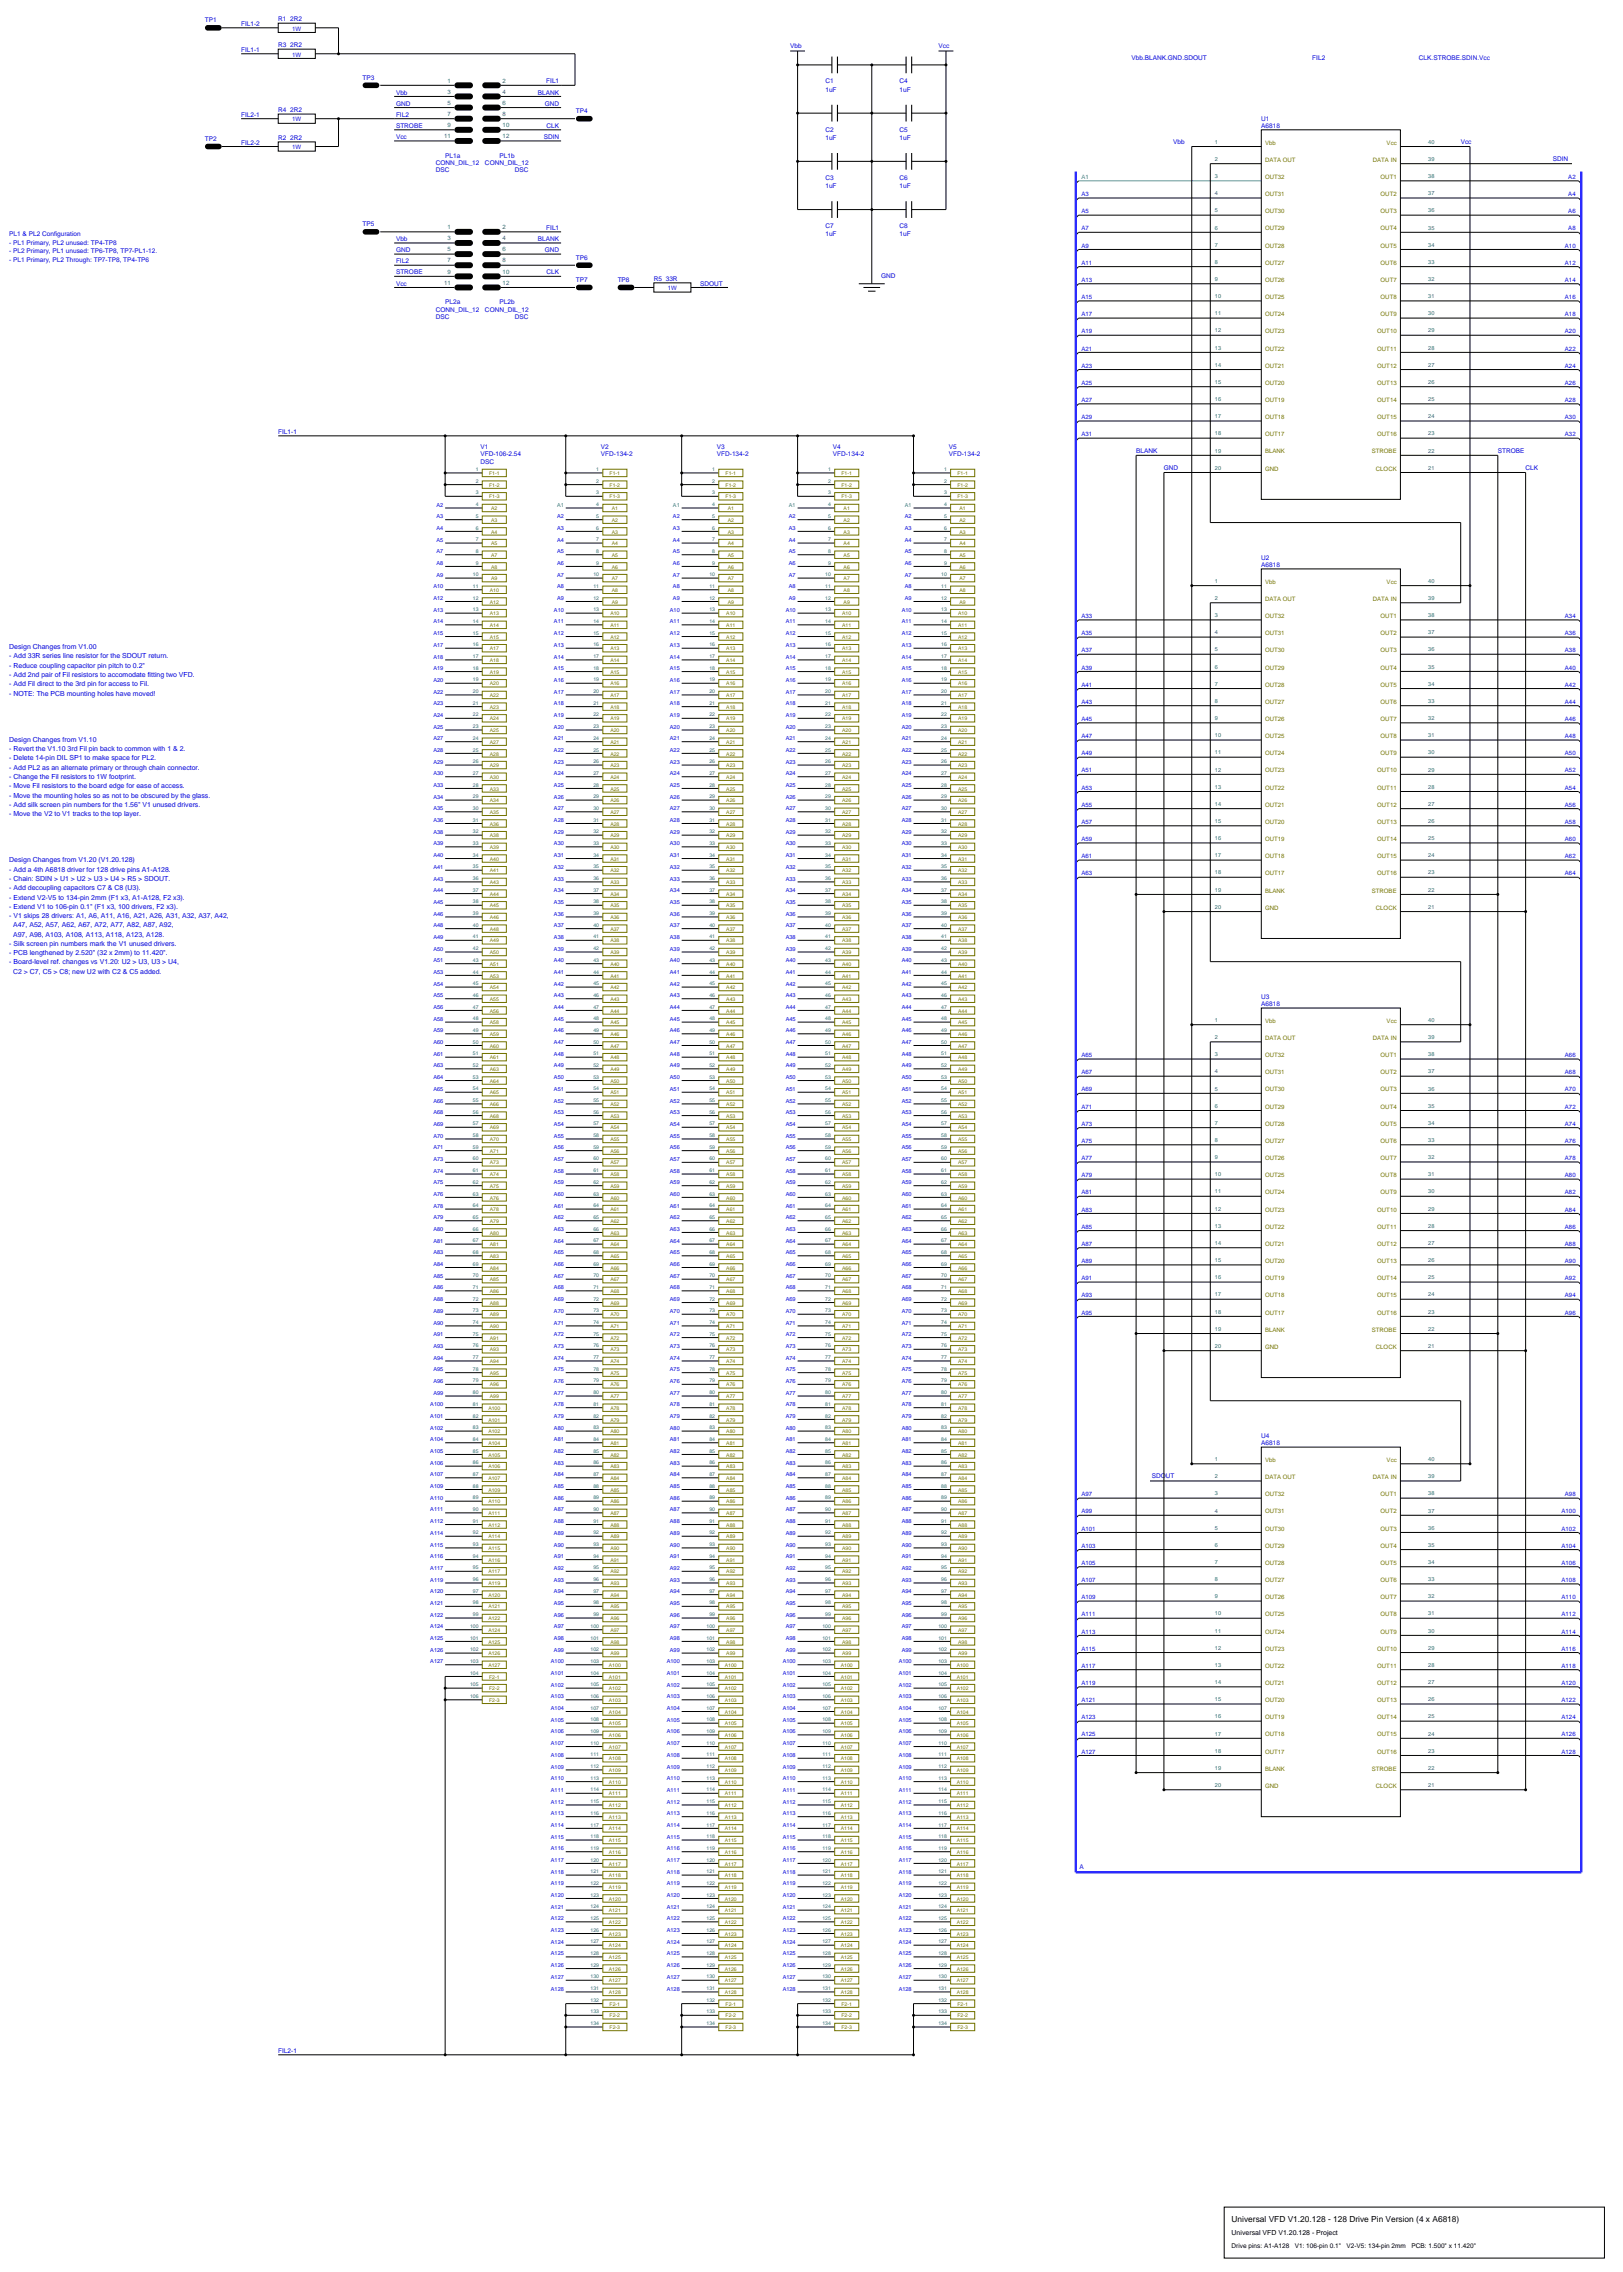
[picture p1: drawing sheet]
<svg xmlns="http://www.w3.org/2000/svg" width="617mm" height="864mm" viewBox="0 0 617 864" stroke-linecap="round" stroke-linejoin="round" font-family="sans-serif">
<defs><g id="words">
<text font-size="3.2" x="468.5" y="845.3">Universal VFD V1.20.128 - 128 Drive Pin Version (4 x A6818)</text>
<g font-size="2.6" fill="#0000d9">
<text x="3.5" y="246.9">Design Changes from V1.00</text>
<text x="3.5" y="250.5">- Add 33R series line resistor for the SDOUT return.</text>
<text x="3.5" y="254">- Reduce coupling capacitor pin pitch to 0.2&quot;</text>
<text x="3.5" y="257.5">- Add 2nd pair of Fil resistors to accomodate fitting two VFD.</text>
<text x="3.5" y="261.1">- Add Fil direct to the 3rd pin for access to Fil.</text>
<text x="3.5" y="264.6">- NOTE: The PCB mounting holes have moved!</text>
<text x="3.5" y="282.2">Design Changes from V1.10</text>
<text x="3.5" y="285.7">- Revert the V1.10 3rd Fil pin back to common with 1 &amp; 2.</text>
<text x="3.5" y="289.3">- Delete 14-pin DIL SP1 to make space for PL2.</text>
<text x="3.5" y="292.8">- Add PL2 as an alternate primary or through chain connector.</text>
<text x="3.5" y="296.3">- Change the Fil resistors to 1W footprint.</text>
<text x="3.5" y="299.9">- Move Fil resistors to the board edge for ease of access.</text>
<text x="3.5" y="303.4">- Move the mounting holes so as not to be obscured by the glass.</text>
<text x="3.5" y="306.9">- Add silk screen pin numbers for the 1.56&quot; V1 unused drivers.</text>
<text x="3.5" y="310.4">- Move the V2 to V1 tracks to the top layer.</text>
<text x="3.5" y="328.1">Design Changes from V1.20 (V1.20.128)</text>
<text x="3.5" y="331.6">- Add a 4th A6818 driver for 128 drive pins A1-A128.</text>
<text x="3.5" y="335.1">- Chain: SDIN &gt; U1 &gt; U2 &gt; U3 &gt; U4 &gt; R5 &gt; SDOUT.</text>
<text x="3.5" y="338.7">- Add decoupling capacitors C7 &amp; C8 (U3).</text>
<text x="3.5" y="342.2">- Extend V2-V5 to 134-pin 2mm (F1 x3, A1-A128, F2 x3).</text>
<text x="3.5" y="345.7">- Extend V1 to 106-pin 0.1&quot; (F1 x3, 100 drivers, F2 x3).</text>
<text x="3.5" y="349.2">- V1 skips 28 drivers: A1, A6, A11, A16, A21, A26, A31, A32, A37, A42,</text>
<text x="5" y="352.8">A47, A52, A57, A62, A67, A72, A77, A82, A87, A92,</text>
<text x="3.5" y="359.8">- Silk screen pin numbers mark the V1 unused drivers.</text>
<text x="5" y="356.3">A97, A98, A103, A108, A113, A118, A123, A128.</text>
<text x="3.5" y="363.4">- PCB lengthened by 2.520&quot; (32 x 2mm) to 11.420&quot;.</text>
<text x="3.5" y="366.9">- Board-level ref. changes vs V1.20: U2 &gt; U3, U3 &gt; U4,</text>
<text x="5" y="370.4">C2 &gt; C7, C5 &gt; C8; new U2 with C2 &amp; C5 added.</text>
</g>
<text font-size="2.6" x="468.5" y="850.2">Universal VFD V1.20.128 - Project</text>
<g font-size="2.5" fill="#0000d9">
<text x="78" y="8.5">TP1</text>
<text x="91.7" y="9.9">FIL1-2</text>
<text x="105.8" y="8.1">R1 2R2</text>
<text x="105.8" y="18">R3 2R2</text>
<text x="91.7" y="19.8">FIL1-1</text>
<text x="300.6" y="18.3">Vbb</text>
<text x="357" y="18.3">Vcc</text>
<text x="430.4" y="22.9">Vbb.BLANK.GND.SDOUT</text>
<text x="499.2" y="22.9">FIL2</text>
<text x="539.8" y="22.9">CLK.STROBE.SDIN.Vcc</text>
<text x="137.9" y="30.3">TP3</text>
<text x="150.6" y="36">Vbb</text>
<text x="204.6" y="36">BLANK</text>
<text x="207.8" y="31.8">FIL1</text>
<text x="314" y="31.8">C1</text>
<text x="314" y="34.9">1uF</text>
<text x="342.2" y="31.8">C4</text>
<text x="342.2" y="34.9">1uF</text>
<text x="150.6" y="40.2">GND</text>
<text x="207.2" y="40.2">GND</text>
<text x="91.7" y="44.4">FIL2-1</text>
<text x="105.8" y="42.7">R4 2R2</text>
<text x="150.6" y="44.4">FIL2</text>
<text x="219.1" y="43">TP4</text>
<text x="479.8" y="45.9">U1</text>
<text x="78" y="53.6">TP2</text>
<text x="105.8" y="53.3">R2 2R2</text>
<text x="150.6" y="48.7">STROBE</text>
<text x="150.6" y="52.9">Vcc</text>
<text x="206.8" y="52.9">SDIN</text>
<text x="207.9" y="48.7">CLK</text>
<text x="314" y="50.1">C2</text>
<text x="314" y="53.3">1uF</text>
<text x="342.2" y="50.1">C5</text>
<text x="342.2" y="53.3">1uF</text>
<text x="479.8" y="48.7">A6818</text>
<text x="91.7" y="55">FIL2-2</text>
<text x="169.3" y="60">PL1a</text>
<text x="190" y="60">PL1b</text>
<text x="446.3" y="54.7">Vbb</text>
<text x="555.6" y="54.7">Vcc</text>
<text x="165.8" y="62.8">CONN_DIL_12</text>
<text x="165.8" y="65.6">DSC</text>
<text x="184.5" y="62.8">CONN_DIL_12</text>
<text x="195.9" y="65.6">DSC</text>
<text x="590.6" y="61.2">SDIN</text>
<text x="314" y="68.4">C3</text>
<text x="314" y="71.6">1uF</text>
<text x="342.2" y="68.4">C6</text>
<text x="342.2" y="71.6">1uF</text>
<text x="3.5" y="90">PL1 &amp; PL2 Configuration</text>
<text x="137.9" y="86.1">TP5</text>
<text x="207.8" y="87.5">FIL1</text>
<text x="314" y="86.8">C7</text>
<text x="314" y="90">1uF</text>
<text x="342.2" y="86.8">C8</text>
<text x="342.2" y="90">1uF</text>
<text x="3.5" y="93.1">- PL1 Primary, PL2 unused: TP4-TP8</text>
<text x="150.6" y="91.7">Vbb</text>
<text x="150.6" y="96">GND</text>
<text x="204.6" y="91.7">BLANK</text>
<text x="207.2" y="96">GND</text>
<text x="3.5" y="96.3">- PL2 Primary, PL1 unused: TP6-TP8, TP7-PL1-12.</text>
<text x="3.5" y="99.5">- PL1 Primary, PL2 Through: TP7-TP8, TP4-TP6</text>
<text x="150.6" y="100.2">FIL2</text>
<text x="219.1" y="98.8">TP6</text>
<text x="150.6" y="104.4">STROBE</text>
<text x="207.9" y="104.4">CLK</text>
<text x="219.1" y="107.2">TP7</text>
<text x="234.9" y="107.2">TP8</text>
<text x="248.7" y="106.9">R5 33R</text>
<text x="335.1" y="105.8">GND</text>
<text x="150.6" y="108.7">Vcc</text>
<text x="266.3" y="108.7">SDOUT</text>
<text x="165.8" y="118.5">CONN_DIL_12</text>
<text x="169.3" y="115.7">PL2a</text>
<text x="184.5" y="118.5">CONN_DIL_12</text>
<text x="190" y="115.7">PL2b</text>
<text x="165.8" y="121.4">DSC</text>
<text x="195.9" y="121.4">DSC</text>
<text x="105.8" y="165.1">FIL1-1</text>
<text x="182.7" y="170.7">V1</text>
<text x="182.7" y="173.6">VFD-106-2.54</text>
<text x="228.6" y="170.7">V2</text>
<text x="228.6" y="173.6">VFD-134-2</text>
<text x="272.7" y="170.7">V3</text>
<text x="272.7" y="173.6">VFD-134-2</text>
<text x="316.8" y="170.7">V4</text>
<text x="316.8" y="173.6">VFD-134-2</text>
<text x="360.9" y="170.7">V5</text>
<text x="360.9" y="173.6">VFD-134-2</text>
<text x="432.2" y="172.2">BLANK</text>
<text x="569.7" y="172.2">STROBE</text>
<text x="182.7" y="176.4">DSC</text>
<text x="442.7" y="178.7">GND</text>
<text x="580.3" y="178.7">CLK</text>
<text x="479.8" y="212.9">U2</text>
<text x="479.8" y="215.7">A6818</text>
<text x="479.8" y="379.9">U3</text>
<text x="479.8" y="382.8">A6818</text>
<text x="479.8" y="547">U4</text>
<text x="479.8" y="549.8">A6818</text>
<text x="438.1" y="562.3">SDOUT</text>
<text x="410.6" y="710.8">A</text>
<text x="105.8" y="781">FIL2-1</text>
</g>
<g font-size="2.5">
<text x="468.5" y="855.1">Drive pins: A1-A128</text>
<text x="492.5" y="855.1">V1: 106-pin 0.1&quot;</text>
<text x="512.2" y="855.1">V2-V5: 134-pin 2mm</text>
<text x="536.9" y="855.1">PCB: 1.500&quot; x 11.420&quot;</text>
</g>
<g font-size="2.3" fill="#0000d9">
<text x="111.2" y="11.6">1W</text>
<text x="111.2" y="21.5">1W</text>
<text x="111.2" y="46.2">1W</text>
<text x="111.2" y="56.8">1W</text>
<text x="596.6" y="68.1">A2</text>
<text x="411.3" y="74.6">A3</text>
<text x="596.6" y="74.6">A4</text>
<text x="411.3" y="81.1">A5</text>
<text x="596.6" y="81.1">A6</text>
<text x="411.3" y="87.7">A7</text>
<text x="596.6" y="87.7">A8</text>
<text x="411.3" y="94.2">A9</text>
<text x="595.3" y="94.2">A10</text>
<text x="411.3" y="100.7">A11</text>
<text x="595.3" y="100.7">A12</text>
<text x="411.3" y="107.2">A13</text>
<text x="595.3" y="107.2">A14</text>
<text x="254" y="110.4">1W</text>
<text x="411.3" y="113.8">A15</text>
<text x="595.3" y="113.8">A16</text>
<text x="411.3" y="120.3">A17</text>
<text x="595.3" y="120.3">A18</text>
<text x="411.3" y="126.8">A19</text>
<text x="595.3" y="126.8">A20</text>
<text x="411.3" y="133.3">A21</text>
<text x="595.3" y="133.3">A22</text>
<text x="411.3" y="139.9">A23</text>
<text x="595.3" y="139.9">A24</text>
<text x="411.3" y="146.4">A25</text>
<text x="595.3" y="146.4">A26</text>
<text x="411.3" y="152.9">A27</text>
<text x="595.3" y="152.9">A28</text>
<text x="411.3" y="159.5">A29</text>
<text x="595.3" y="159.5">A30</text>
<text x="411.3" y="166">A31</text>
<text x="595.3" y="166">A32</text>
<text x="411.3" y="235.1">A33</text>
<text x="595.3" y="235.1">A34</text>
<text x="411.3" y="241.7">A35</text>
<text x="595.3" y="241.7">A36</text>
<text x="411.3" y="248.2">A37</text>
<text x="595.3" y="248.2">A38</text>
<text x="411.3" y="254.7">A39</text>
<text x="595.3" y="254.7">A40</text>
<text x="411.3" y="261.2">A41</text>
<text x="595.3" y="261.2">A42</text>
<text x="411.3" y="267.8">A43</text>
<text x="595.3" y="267.8">A44</text>
<text x="411.3" y="274.3">A45</text>
<text x="595.3" y="274.3">A46</text>
<text x="411.3" y="280.8">A47</text>
<text x="595.3" y="280.8">A48</text>
<text x="411.3" y="287.3">A49</text>
<text x="595.3" y="287.3">A50</text>
<text x="411.3" y="293.9">A51</text>
<text x="595.3" y="293.9">A52</text>
<text x="411.3" y="300.4">A53</text>
<text x="595.3" y="300.4">A54</text>
<text x="411.3" y="306.9">A55</text>
<text x="595.3" y="306.9">A56</text>
<text x="411.3" y="313.4">A57</text>
<text x="595.3" y="313.4">A58</text>
<text x="411.3" y="320">A59</text>
<text x="595.3" y="320">A60</text>
<text x="411.3" y="326.5">A61</text>
<text x="595.3" y="326.5">A62</text>
<text x="411.3" y="333">A63</text>
<text x="595.3" y="333">A64</text>
<text x="411.3" y="402.2">A65</text>
<text x="595.3" y="402.2">A66</text>
<text x="411.3" y="408.7">A67</text>
<text x="595.3" y="408.7">A68</text>
<text x="411.3" y="415.2">A69</text>
<text x="595.3" y="415.2">A70</text>
<text x="411.3" y="421.7">A71</text>
<text x="595.3" y="421.7">A72</text>
<text x="411.3" y="428.3">A73</text>
<text x="595.3" y="428.3">A74</text>
<text x="411.3" y="434.8">A75</text>
<text x="595.3" y="434.8">A76</text>
<text x="411.3" y="441.3">A77</text>
<text x="595.3" y="441.3">A78</text>
<text x="411.3" y="447.9">A79</text>
<text x="595.3" y="447.9">A80</text>
<text x="411.3" y="454.4">A81</text>
<text x="595.3" y="454.4">A82</text>
<text x="411.3" y="460.9">A83</text>
<text x="595.3" y="460.9">A84</text>
<text x="411.3" y="467.4">A85</text>
<text x="595.3" y="467.4">A86</text>
<text x="411.3" y="474">A87</text>
<text x="595.3" y="474">A88</text>
<text x="411.3" y="480.5">A89</text>
<text x="595.3" y="480.5">A90</text>
<text x="411.3" y="487">A91</text>
<text x="595.3" y="487">A92</text>
<text x="411.3" y="493.5">A93</text>
<text x="595.3" y="493.5">A94</text>
<text x="411.3" y="500.1">A95</text>
<text x="595.3" y="500.1">A96</text>
<text x="411.3" y="569.2">A97</text>
<text x="595.3" y="569.2">A98</text>
<text x="411.3" y="575.7">A99</text>
<text x="594" y="575.7">A100</text>
<text x="411.3" y="582.3">A101</text>
<text x="594" y="582.3">A102</text>
<text x="411.3" y="588.8">A103</text>
<text x="594" y="588.8">A104</text>
<text x="411.3" y="595.3">A105</text>
<text x="594" y="595.3">A106</text>
<text x="411.3" y="601.8">A107</text>
<text x="594" y="601.8">A108</text>
<text x="411.3" y="608.4">A109</text>
<text x="594" y="608.4">A110</text>
<text x="411.3" y="614.9">A111</text>
<text x="594" y="614.9">A112</text>
<text x="411.3" y="621.4">A113</text>
<text x="594" y="621.4">A114</text>
<text x="411.3" y="627.9">A115</text>
<text x="594" y="627.9">A116</text>
<text x="411.3" y="634.5">A117</text>
<text x="594" y="634.5">A118</text>
<text x="411.3" y="641">A119</text>
<text x="594" y="641">A120</text>
<text x="411.3" y="647.5">A121</text>
<text x="594" y="647.5">A122</text>
<text x="411.3" y="654">A123</text>
<text x="594" y="654">A124</text>
<text x="411.3" y="660.6">A125</text>
<text x="594" y="660.6">A126</text>
<text x="411.3" y="667.1">A127</text>
<text x="594" y="667.1">A128</text>
</g>
<g font-size="2.3" fill="#2e6b6b">
<text x="170.2" y="31.4">1</text>
<text x="170.2" y="35.6">3</text>
<text x="191.2" y="31.4">2</text>
<text x="191.2" y="35.6">4</text>
<text x="170.2" y="39.9">5</text>
<text x="191.2" y="39.9">6</text>
<text x="170.2" y="44.1">7</text>
<text x="191.2" y="44.1">8</text>
<text x="168.9" y="52.6">11</text>
<text x="170.2" y="48.3">9</text>
<text x="191.2" y="48.3">10</text>
<text x="191.2" y="52.6">12</text>
<text x="170.2" y="87.1">1</text>
<text x="191.2" y="87.1">2</text>
<text x="170.2" y="91.4">3</text>
<text x="170.2" y="95.6">5</text>
<text x="191.2" y="91.4">4</text>
<text x="191.2" y="95.6">6</text>
<text x="170.2" y="99.8">7</text>
<text x="191.2" y="99.8">8</text>
<text x="170.2" y="104.1">9</text>
<text x="191.2" y="104.1">10</text>
<text x="168.9" y="108.3">11</text>
<text x="191.2" y="108.3">12</text>
</g>
<g font-size="2.3" fill="#737300">
<text x="481.2" y="55">Vbb</text>
<text x="527.5" y="55">Vcc</text>
<text x="481.2" y="61.6">DATA OUT</text>
<text x="522.2" y="61.6">DATA IN</text>
<text x="481.2" y="68.1">OUT32</text>
<text x="525.2" y="68.1">OUT1</text>
<text x="481.2" y="74.6">OUT31</text>
<text x="525.2" y="74.6">OUT2</text>
<text x="481.2" y="81.1">OUT30</text>
<text x="525.2" y="81.1">OUT3</text>
<text x="481.2" y="87.7">OUT29</text>
<text x="525.2" y="87.7">OUT4</text>
<text x="481.2" y="94.2">OUT28</text>
<text x="525.2" y="94.2">OUT5</text>
<text x="481.2" y="100.7">OUT27</text>
<text x="525.2" y="100.7">OUT6</text>
<text x="481.2" y="107.2">OUT26</text>
<text x="525.2" y="107.2">OUT7</text>
<text x="481.2" y="113.8">OUT25</text>
<text x="525.2" y="113.8">OUT8</text>
<text x="481.2" y="120.3">OUT24</text>
<text x="525.2" y="120.3">OUT9</text>
<text x="481.2" y="126.8">OUT23</text>
<text x="523.9" y="126.8">OUT10</text>
<text x="481.2" y="133.3">OUT22</text>
<text x="523.9" y="133.3">OUT11</text>
<text x="481.2" y="139.9">OUT21</text>
<text x="523.9" y="139.9">OUT12</text>
<text x="481.2" y="146.4">OUT20</text>
<text x="523.9" y="146.4">OUT13</text>
<text x="481.2" y="152.9">OUT19</text>
<text x="523.9" y="152.9">OUT14</text>
<text x="481.2" y="159.5">OUT18</text>
<text x="523.9" y="159.5">OUT15</text>
<text x="481.2" y="166">OUT17</text>
<text x="523.9" y="166">OUT16</text>
<text x="481.2" y="172.5">BLANK</text>
<text x="521.9" y="172.5">STROBE</text>
<text x="481.2" y="179">GND</text>
<text x="523.4" y="179">CLOCK</text>
<text x="481.2" y="222.1">Vbb</text>
<text x="527.5" y="222.1">Vcc</text>
<text x="481.2" y="228.6">DATA OUT</text>
<text x="522.2" y="228.6">DATA IN</text>
<text x="481.2" y="235.1">OUT32</text>
<text x="525.2" y="235.1">OUT1</text>
<text x="481.2" y="241.7">OUT31</text>
<text x="525.2" y="241.7">OUT2</text>
<text x="481.2" y="248.2">OUT30</text>
<text x="525.2" y="248.2">OUT3</text>
<text x="481.2" y="254.7">OUT29</text>
<text x="525.2" y="254.7">OUT4</text>
<text x="481.2" y="261.2">OUT28</text>
<text x="525.2" y="261.2">OUT5</text>
<text x="481.2" y="267.8">OUT27</text>
<text x="525.2" y="267.8">OUT6</text>
<text x="481.2" y="274.3">OUT26</text>
<text x="525.2" y="274.3">OUT7</text>
<text x="481.2" y="280.8">OUT25</text>
<text x="525.2" y="280.8">OUT8</text>
<text x="481.2" y="287.3">OUT24</text>
<text x="525.2" y="287.3">OUT9</text>
<text x="481.2" y="293.9">OUT23</text>
<text x="523.9" y="293.9">OUT10</text>
<text x="481.2" y="300.4">OUT22</text>
<text x="523.9" y="300.4">OUT11</text>
<text x="481.2" y="306.9">OUT21</text>
<text x="523.9" y="306.9">OUT12</text>
<text x="481.2" y="313.4">OUT20</text>
<text x="523.9" y="313.4">OUT13</text>
<text x="481.2" y="320">OUT19</text>
<text x="523.9" y="320">OUT14</text>
<text x="481.2" y="326.5">OUT18</text>
<text x="523.9" y="326.5">OUT15</text>
<text x="481.2" y="333">OUT17</text>
<text x="523.9" y="333">OUT16</text>
<text x="481.2" y="339.5">BLANK</text>
<text x="521.9" y="339.5">STROBE</text>
<text x="481.2" y="346.1">GND</text>
<text x="523.4" y="346.1">CLOCK</text>
<text x="481.2" y="389.1">Vbb</text>
<text x="527.5" y="389.1">Vcc</text>
<text x="481.2" y="395.6">DATA OUT</text>
<text x="522.2" y="395.6">DATA IN</text>
<text x="481.2" y="402.2">OUT32</text>
<text x="525.2" y="402.2">OUT1</text>
<text x="481.2" y="408.7">OUT31</text>
<text x="525.2" y="408.7">OUT2</text>
<text x="481.2" y="415.2">OUT30</text>
<text x="525.2" y="415.2">OUT3</text>
<text x="481.2" y="421.7">OUT29</text>
<text x="525.2" y="421.7">OUT4</text>
<text x="481.2" y="428.3">OUT28</text>
<text x="525.2" y="428.3">OUT5</text>
<text x="481.2" y="434.8">OUT27</text>
<text x="525.2" y="434.8">OUT6</text>
<text x="481.2" y="441.3">OUT26</text>
<text x="525.2" y="441.3">OUT7</text>
<text x="481.2" y="447.9">OUT25</text>
<text x="525.2" y="447.9">OUT8</text>
<text x="481.2" y="454.4">OUT24</text>
<text x="525.2" y="454.4">OUT9</text>
<text x="481.2" y="460.9">OUT23</text>
<text x="523.9" y="460.9">OUT10</text>
<text x="481.2" y="467.4">OUT22</text>
<text x="523.9" y="467.4">OUT11</text>
<text x="481.2" y="474">OUT21</text>
<text x="523.9" y="474">OUT12</text>
<text x="481.2" y="480.5">OUT20</text>
<text x="523.9" y="480.5">OUT13</text>
<text x="481.2" y="487">OUT19</text>
<text x="523.9" y="487">OUT14</text>
<text x="481.2" y="493.5">OUT18</text>
<text x="523.9" y="493.5">OUT15</text>
<text x="481.2" y="500.1">OUT17</text>
<text x="523.9" y="500.1">OUT16</text>
<text x="481.2" y="506.6">BLANK</text>
<text x="521.9" y="506.6">STROBE</text>
<text x="481.2" y="513.1">GND</text>
<text x="523.4" y="513.1">CLOCK</text>
<text x="481.2" y="556.2">Vbb</text>
<text x="527.5" y="556.2">Vcc</text>
<text x="481.2" y="562.7">DATA OUT</text>
<text x="522.2" y="562.7">DATA IN</text>
<text x="481.2" y="569.2">OUT32</text>
<text x="525.2" y="569.2">OUT1</text>
<text x="481.2" y="575.7">OUT31</text>
<text x="525.2" y="575.7">OUT2</text>
<text x="481.2" y="582.3">OUT30</text>
<text x="525.2" y="582.3">OUT3</text>
<text x="481.2" y="588.8">OUT29</text>
<text x="525.2" y="588.8">OUT4</text>
<text x="481.2" y="595.3">OUT28</text>
<text x="525.2" y="595.3">OUT5</text>
<text x="481.2" y="601.8">OUT27</text>
<text x="525.2" y="601.8">OUT6</text>
<text x="481.2" y="608.4">OUT26</text>
<text x="525.2" y="608.4">OUT7</text>
<text x="481.2" y="614.9">OUT25</text>
<text x="525.2" y="614.9">OUT8</text>
<text x="481.2" y="621.4">OUT24</text>
<text x="525.2" y="621.4">OUT9</text>
<text x="481.2" y="627.9">OUT23</text>
<text x="523.9" y="627.9">OUT10</text>
<text x="481.2" y="634.5">OUT22</text>
<text x="523.9" y="634.5">OUT11</text>
<text x="481.2" y="641">OUT21</text>
<text x="523.9" y="641">OUT12</text>
<text x="481.2" y="647.5">OUT20</text>
<text x="523.9" y="647.5">OUT13</text>
<text x="481.2" y="654">OUT19</text>
<text x="523.9" y="654">OUT14</text>
<text x="481.2" y="660.6">OUT18</text>
<text x="523.9" y="660.6">OUT15</text>
<text x="481.2" y="667.1">OUT17</text>
<text x="523.9" y="667.1">OUT16</text>
<text x="481.2" y="673.6">BLANK</text>
<text x="521.9" y="673.6">STROBE</text>
<text x="481.2" y="680.2">GND</text>
<text x="523.4" y="680.2">CLOCK</text>
</g>
<text font-size="2.3" fill="#00a6b3" x="411.3" y="68.1">A1</text>
<g font-size="2.1" fill="#2e6b6b">
<text x="462.1" y="54.7">1</text>
<text x="543.3" y="54.7">40</text>
<text x="462.1" y="61.2">2</text>
<text x="543.3" y="61.2">39</text>
<text x="462.1" y="67.7">3</text>
<text x="543.3" y="67.7">38</text>
<text x="462.1" y="74.3">4</text>
<text x="543.3" y="74.3">37</text>
<text x="462.1" y="80.8">5</text>
<text x="543.3" y="80.8">36</text>
<text x="462.1" y="87.3">6</text>
<text x="543.3" y="87.3">35</text>
<text x="462.1" y="93.8">7</text>
<text x="543.3" y="93.8">34</text>
<text x="462.1" y="100.4">8</text>
<text x="543.3" y="100.4">33</text>
<text x="462.1" y="106.9">9</text>
<text x="543.3" y="106.9">32</text>
<text x="462.1" y="113.4">10</text>
<text x="543.3" y="113.4">31</text>
<text x="462.1" y="119.9">11</text>
<text x="543.3" y="119.9">30</text>
<text x="462.1" y="126.5">12</text>
<text x="543.3" y="126.5">29</text>
<text x="462.1" y="133">13</text>
<text x="543.3" y="133">28</text>
<text x="462.1" y="139.5">14</text>
<text x="543.3" y="139.5">27</text>
<text x="462.1" y="146">15</text>
<text x="543.3" y="146">26</text>
<text x="462.1" y="152.6">16</text>
<text x="543.3" y="152.6">25</text>
<text x="462.1" y="159.1">17</text>
<text x="543.3" y="159.1">24</text>
<text x="462.1" y="165.6">18</text>
<text x="543.3" y="165.6">23</text>
<text x="462.1" y="172.2">19</text>
<text x="543.3" y="172.2">22</text>
<text x="462.1" y="178.7">20</text>
<text x="543.3" y="178.7">21</text>
<text x="462.1" y="221.7">1</text>
<text x="543.3" y="221.7">40</text>
<text x="462.1" y="228.2">2</text>
<text x="543.3" y="228.2">39</text>
<text x="462.1" y="234.8">3</text>
<text x="543.3" y="234.8">38</text>
<text x="462.1" y="241.3">4</text>
<text x="543.3" y="241.3">37</text>
<text x="462.1" y="247.8">5</text>
<text x="543.3" y="247.8">36</text>
<text x="462.1" y="254.4">6</text>
<text x="543.3" y="254.4">35</text>
<text x="462.1" y="260.9">7</text>
<text x="543.3" y="260.9">34</text>
<text x="462.1" y="267.4">8</text>
<text x="543.3" y="267.4">33</text>
<text x="462.1" y="273.9">9</text>
<text x="543.3" y="273.9">32</text>
<text x="462.1" y="280.5">10</text>
<text x="543.3" y="280.5">31</text>
<text x="462.1" y="287">11</text>
<text x="543.3" y="287">30</text>
<text x="462.1" y="293.5">12</text>
<text x="543.3" y="293.5">29</text>
<text x="462.1" y="300">13</text>
<text x="543.3" y="300">28</text>
<text x="462.1" y="306.6">14</text>
<text x="543.3" y="306.6">27</text>
<text x="462.1" y="313.1">15</text>
<text x="543.3" y="313.1">26</text>
<text x="462.1" y="319.6">16</text>
<text x="543.3" y="319.6">25</text>
<text x="462.1" y="326.1">17</text>
<text x="543.3" y="326.1">24</text>
<text x="462.1" y="332.7">18</text>
<text x="543.3" y="332.7">23</text>
<text x="462.1" y="339.2">19</text>
<text x="543.3" y="339.2">22</text>
<text x="462.1" y="345.7">20</text>
<text x="543.3" y="345.7">21</text>
<text x="462.1" y="388.8">1</text>
<text x="543.3" y="388.8">40</text>
<text x="462.1" y="395.3">2</text>
<text x="543.3" y="395.3">39</text>
<text x="462.1" y="401.8">3</text>
<text x="543.3" y="401.8">38</text>
<text x="462.1" y="408.3">4</text>
<text x="543.3" y="408.3">37</text>
<text x="462.1" y="414.9">5</text>
<text x="543.3" y="414.9">36</text>
<text x="462.1" y="421.4">6</text>
<text x="543.3" y="421.4">35</text>
<text x="462.1" y="427.9">7</text>
<text x="543.3" y="427.9">34</text>
<text x="462.1" y="434.4">8</text>
<text x="543.3" y="434.4">33</text>
<text x="462.1" y="441">9</text>
<text x="543.3" y="441">32</text>
<text x="462.1" y="447.5">10</text>
<text x="543.3" y="447.5">31</text>
<text x="462.1" y="454">11</text>
<text x="543.3" y="454">30</text>
<text x="462.1" y="460.6">12</text>
<text x="543.3" y="460.6">29</text>
<text x="462.1" y="467.1">13</text>
<text x="543.3" y="467.1">28</text>
<text x="462.1" y="473.6">14</text>
<text x="543.3" y="473.6">27</text>
<text x="462.1" y="480.1">15</text>
<text x="543.3" y="480.1">26</text>
<text x="462.1" y="486.7">16</text>
<text x="543.3" y="486.7">25</text>
<text x="462.1" y="493.2">17</text>
<text x="543.3" y="493.2">24</text>
<text x="462.1" y="499.7">18</text>
<text x="543.3" y="499.7">23</text>
<text x="462.1" y="506.2">19</text>
<text x="543.3" y="506.2">22</text>
<text x="462.1" y="512.8">20</text>
<text x="543.3" y="512.8">21</text>
<text x="462.1" y="555.8">1</text>
<text x="543.3" y="555.8">40</text>
<text x="462.1" y="562.3">2</text>
<text x="543.3" y="562.3">39</text>
<text x="462.1" y="568.9">3</text>
<text x="543.3" y="568.9">38</text>
<text x="462.1" y="575.4">4</text>
<text x="543.3" y="575.4">37</text>
<text x="462.1" y="581.9">5</text>
<text x="543.3" y="581.9">36</text>
<text x="462.1" y="588.4">6</text>
<text x="543.3" y="588.4">35</text>
<text x="462.1" y="595">7</text>
<text x="543.3" y="595">34</text>
<text x="462.1" y="601.5">8</text>
<text x="543.3" y="601.5">33</text>
<text x="462.1" y="608">9</text>
<text x="543.3" y="608">32</text>
<text x="462.1" y="614.5">10</text>
<text x="543.3" y="614.5">31</text>
<text x="462.1" y="621.1">11</text>
<text x="543.3" y="621.1">30</text>
<text x="462.1" y="627.6">12</text>
<text x="543.3" y="627.6">29</text>
<text x="462.1" y="634.1">13</text>
<text x="543.3" y="634.1">28</text>
<text x="462.1" y="640.6">14</text>
<text x="543.3" y="640.6">27</text>
<text x="462.1" y="647.2">15</text>
<text x="543.3" y="647.2">26</text>
<text x="462.1" y="653.7">16</text>
<text x="543.3" y="653.7">25</text>
<text x="462.1" y="660.2">17</text>
<text x="543.3" y="660.2">24</text>
<text x="462.1" y="666.7">18</text>
<text x="543.3" y="666.7">23</text>
<text x="462.1" y="673.3">19</text>
<text x="543.3" y="673.3">22</text>
<text x="462.1" y="679.8">20</text>
<text x="543.3" y="679.8">21</text>
</g>
<g font-size="2.1" fill="#0000d9">
<text x="166" y="192.7">A2</text>
<text x="166" y="197.2">A3</text>
<text x="211.9" y="197.2">A2</text>
<text x="256" y="197.2">A2</text>
<text x="300.1" y="197.2">A2</text>
<text x="344.2" y="197.2">A2</text>
<text x="166" y="201.6">A4</text>
<text x="211.9" y="201.6">A3</text>
<text x="256" y="201.6">A3</text>
<text x="300.1" y="201.6">A3</text>
<text x="344.2" y="201.6">A3</text>
<text x="166" y="206.1">A5</text>
<text x="211.9" y="206.1">A4</text>
<text x="256" y="206.1">A4</text>
<text x="300.1" y="206.1">A4</text>
<text x="344.2" y="206.1">A4</text>
<text x="166" y="210.5">A7</text>
<text x="166" y="214.9">A8</text>
<text x="211.9" y="210.5">A5</text>
<text x="211.9" y="214.9">A6</text>
<text x="256" y="210.5">A5</text>
<text x="256" y="214.9">A6</text>
<text x="300.1" y="210.5">A5</text>
<text x="300.1" y="214.9">A6</text>
<text x="344.2" y="210.5">A5</text>
<text x="344.2" y="214.9">A6</text>
<text x="166" y="219.4">A9</text>
<text x="211.9" y="219.4">A7</text>
<text x="256" y="219.4">A7</text>
<text x="300.1" y="219.4">A7</text>
<text x="344.2" y="219.4">A7</text>
<text x="164.9" y="223.8">A10</text>
<text x="211.9" y="223.8">A8</text>
<text x="256" y="223.8">A8</text>
<text x="300.1" y="223.8">A8</text>
<text x="344.2" y="223.8">A8</text>
<text x="164.9" y="228.3">A12</text>
<text x="164.9" y="232.7">A13</text>
<text x="210.7" y="232.7">A10</text>
<text x="211.9" y="228.3">A9</text>
<text x="254.8" y="232.7">A10</text>
<text x="256" y="228.3">A9</text>
<text x="298.9" y="232.7">A10</text>
<text x="300.1" y="228.3">A9</text>
<text x="343" y="232.7">A10</text>
<text x="344.2" y="228.3">A9</text>
<text x="164.9" y="237.2">A14</text>
<text x="210.7" y="237.2">A11</text>
<text x="254.8" y="237.2">A11</text>
<text x="298.9" y="237.2">A11</text>
<text x="343" y="237.2">A11</text>
<text x="164.9" y="241.6">A15</text>
<text x="210.7" y="241.6">A12</text>
<text x="254.8" y="241.6">A12</text>
<text x="298.9" y="241.6">A12</text>
<text x="343" y="241.6">A12</text>
<text x="164.9" y="246.1">A17</text>
<text x="164.9" y="250.5">A18</text>
<text x="210.7" y="246.1">A13</text>
<text x="210.7" y="250.5">A14</text>
<text x="254.8" y="246.1">A13</text>
<text x="254.8" y="250.5">A14</text>
<text x="298.9" y="246.1">A13</text>
<text x="298.9" y="250.5">A14</text>
<text x="343" y="246.1">A13</text>
<text x="343" y="250.5">A14</text>
<text x="164.9" y="255">A19</text>
<text x="210.7" y="255">A15</text>
<text x="254.8" y="255">A15</text>
<text x="298.9" y="255">A15</text>
<text x="343" y="255">A15</text>
<text x="164.9" y="259.4">A20</text>
<text x="164.9" y="263.8">A22</text>
<text x="210.7" y="259.4">A16</text>
<text x="210.7" y="263.8">A17</text>
<text x="254.8" y="259.4">A16</text>
<text x="254.8" y="263.8">A17</text>
<text x="298.9" y="259.4">A16</text>
<text x="298.9" y="263.8">A17</text>
<text x="343" y="259.4">A16</text>
<text x="343" y="263.8">A17</text>
<text x="164.9" y="268.3">A23</text>
<text x="210.7" y="268.3">A18</text>
<text x="254.8" y="268.3">A18</text>
<text x="298.9" y="268.3">A18</text>
<text x="343" y="268.3">A18</text>
<text x="164.9" y="272.7">A24</text>
<text x="210.7" y="272.7">A19</text>
<text x="254.8" y="272.7">A19</text>
<text x="298.9" y="272.7">A19</text>
<text x="343" y="272.7">A19</text>
<text x="164.9" y="277.2">A25</text>
<text x="164.9" y="281.6">A27</text>
<text x="210.7" y="277.2">A20</text>
<text x="210.7" y="281.6">A21</text>
<text x="254.8" y="277.2">A20</text>
<text x="254.8" y="281.6">A21</text>
<text x="298.9" y="277.2">A20</text>
<text x="298.9" y="281.6">A21</text>
<text x="343" y="277.2">A20</text>
<text x="343" y="281.6">A21</text>
<text x="164.9" y="286.1">A28</text>
<text x="210.7" y="286.1">A22</text>
<text x="254.8" y="286.1">A22</text>
<text x="298.9" y="286.1">A22</text>
<text x="343" y="286.1">A22</text>
<text x="164.9" y="290.5">A29</text>
<text x="210.7" y="290.5">A23</text>
<text x="254.8" y="290.5">A23</text>
<text x="298.9" y="290.5">A23</text>
<text x="343" y="290.5">A23</text>
<text x="164.9" y="295">A30</text>
<text x="164.9" y="299.4">A33</text>
<text x="210.7" y="295">A24</text>
<text x="210.7" y="299.4">A25</text>
<text x="254.8" y="295">A24</text>
<text x="254.8" y="299.4">A25</text>
<text x="298.9" y="295">A24</text>
<text x="298.9" y="299.4">A25</text>
<text x="343" y="295">A24</text>
<text x="343" y="299.4">A25</text>
<text x="164.9" y="303.8">A34</text>
<text x="210.7" y="303.8">A26</text>
<text x="254.8" y="303.8">A26</text>
<text x="298.9" y="303.8">A26</text>
<text x="343" y="303.8">A26</text>
<text x="164.9" y="308.3">A35</text>
<text x="210.7" y="308.3">A27</text>
<text x="254.8" y="308.3">A27</text>
<text x="298.9" y="308.3">A27</text>
<text x="343" y="308.3">A27</text>
<text x="164.9" y="312.7">A36</text>
<text x="164.9" y="317.2">A38</text>
<text x="210.7" y="312.7">A28</text>
<text x="210.7" y="317.2">A29</text>
<text x="254.8" y="312.7">A28</text>
<text x="254.8" y="317.2">A29</text>
<text x="298.9" y="312.7">A28</text>
<text x="298.9" y="317.2">A29</text>
<text x="343" y="312.7">A28</text>
<text x="343" y="317.2">A29</text>
<text x="164.9" y="321.6">A39</text>
<text x="210.7" y="321.6">A30</text>
<text x="254.8" y="321.6">A30</text>
<text x="298.9" y="321.6">A30</text>
<text x="343" y="321.6">A30</text>
<text x="164.9" y="326.1">A40</text>
<text x="210.7" y="326.1">A31</text>
<text x="254.8" y="326.1">A31</text>
<text x="298.9" y="326.1">A31</text>
<text x="343" y="326.1">A31</text>
<text x="164.9" y="330.5">A41</text>
<text x="164.9" y="335">A43</text>
<text x="210.7" y="330.5">A32</text>
<text x="210.7" y="335">A33</text>
<text x="254.8" y="330.5">A32</text>
<text x="254.8" y="335">A33</text>
<text x="298.9" y="330.5">A32</text>
<text x="298.9" y="335">A33</text>
<text x="343" y="330.5">A32</text>
<text x="343" y="335">A33</text>
<text x="164.9" y="339.4">A44</text>
<text x="210.7" y="339.4">A34</text>
<text x="254.8" y="339.4">A34</text>
<text x="298.9" y="339.4">A34</text>
<text x="343" y="339.4">A34</text>
<text x="164.9" y="343.9">A45</text>
<text x="210.7" y="343.9">A35</text>
<text x="254.8" y="343.9">A35</text>
<text x="298.9" y="343.9">A35</text>
<text x="343" y="343.9">A35</text>
<text x="164.9" y="348.3">A46</text>
<text x="164.9" y="352.7">A48</text>
<text x="210.7" y="348.3">A36</text>
<text x="210.7" y="352.7">A37</text>
<text x="254.8" y="348.3">A36</text>
<text x="254.8" y="352.7">A37</text>
<text x="298.9" y="348.3">A36</text>
<text x="298.9" y="352.7">A37</text>
<text x="343" y="348.3">A36</text>
<text x="343" y="352.7">A37</text>
<text x="164.9" y="357.2">A49</text>
<text x="210.7" y="357.2">A38</text>
<text x="254.8" y="357.2">A38</text>
<text x="298.9" y="357.2">A38</text>
<text x="343" y="357.2">A38</text>
<text x="164.9" y="361.6">A50</text>
<text x="210.7" y="361.6">A39</text>
<text x="254.8" y="361.6">A39</text>
<text x="298.9" y="361.6">A39</text>
<text x="343" y="361.6">A39</text>
<text x="164.9" y="366.1">A51</text>
<text x="164.9" y="370.5">A53</text>
<text x="210.7" y="366.1">A40</text>
<text x="210.7" y="370.5">A41</text>
<text x="254.8" y="366.1">A40</text>
<text x="254.8" y="370.5">A41</text>
<text x="298.9" y="366.1">A40</text>
<text x="298.9" y="370.5">A41</text>
<text x="343" y="366.1">A40</text>
<text x="343" y="370.5">A41</text>
<text x="164.9" y="375">A54</text>
<text x="210.7" y="375">A42</text>
<text x="254.8" y="375">A42</text>
<text x="298.9" y="375">A42</text>
<text x="343" y="375">A42</text>
<text x="164.9" y="379.4">A55</text>
<text x="164.9" y="383.9">A56</text>
<text x="210.7" y="379.4">A43</text>
<text x="210.7" y="383.9">A44</text>
<text x="254.8" y="379.4">A43</text>
<text x="254.8" y="383.9">A44</text>
<text x="298.9" y="379.4">A43</text>
<text x="298.9" y="383.9">A44</text>
<text x="343" y="379.4">A43</text>
<text x="343" y="383.9">A44</text>
<text x="164.9" y="388.3">A58</text>
<text x="210.7" y="388.3">A45</text>
<text x="254.8" y="388.3">A45</text>
<text x="298.9" y="388.3">A45</text>
<text x="343" y="388.3">A45</text>
<text x="164.9" y="392.7">A59</text>
<text x="210.7" y="392.7">A46</text>
<text x="254.8" y="392.7">A46</text>
<text x="298.9" y="392.7">A46</text>
<text x="343" y="392.7">A46</text>
<text x="164.9" y="397.2">A60</text>
<text x="164.9" y="401.6">A61</text>
<text x="210.7" y="397.2">A47</text>
<text x="210.7" y="401.6">A48</text>
<text x="254.8" y="397.2">A47</text>
<text x="254.8" y="401.6">A48</text>
<text x="298.9" y="397.2">A47</text>
<text x="298.9" y="401.6">A48</text>
<text x="343" y="397.2">A47</text>
<text x="343" y="401.6">A48</text>
<text x="164.9" y="406.1">A63</text>
<text x="210.7" y="406.1">A49</text>
<text x="254.8" y="406.1">A49</text>
<text x="298.9" y="406.1">A49</text>
<text x="343" y="406.1">A49</text>
<text x="164.9" y="410.5">A64</text>
<text x="210.7" y="410.5">A50</text>
<text x="254.8" y="410.5">A50</text>
<text x="298.9" y="410.5">A50</text>
<text x="343" y="410.5">A50</text>
<text x="164.9" y="415">A65</text>
<text x="164.9" y="419.4">A66</text>
<text x="210.7" y="415">A51</text>
<text x="210.7" y="419.4">A52</text>
<text x="254.8" y="415">A51</text>
<text x="254.8" y="419.4">A52</text>
<text x="298.9" y="415">A51</text>
<text x="298.9" y="419.4">A52</text>
<text x="343" y="415">A51</text>
<text x="343" y="419.4">A52</text>
<text x="164.9" y="423.9">A68</text>
<text x="210.7" y="423.9">A53</text>
<text x="254.8" y="423.9">A53</text>
<text x="298.9" y="423.9">A53</text>
<text x="343" y="423.9">A53</text>
<text x="164.9" y="428.3">A69</text>
<text x="210.7" y="428.3">A54</text>
<text x="254.8" y="428.3">A54</text>
<text x="298.9" y="428.3">A54</text>
<text x="343" y="428.3">A54</text>
<text x="164.9" y="432.8">A70</text>
<text x="164.9" y="437.2">A71</text>
<text x="210.7" y="432.8">A55</text>
<text x="210.7" y="437.2">A56</text>
<text x="254.8" y="432.8">A55</text>
<text x="254.8" y="437.2">A56</text>
<text x="298.9" y="432.8">A55</text>
<text x="298.9" y="437.2">A56</text>
<text x="343" y="432.8">A55</text>
<text x="343" y="437.2">A56</text>
<text x="164.9" y="441.6">A73</text>
<text x="210.7" y="441.6">A57</text>
<text x="254.8" y="441.6">A57</text>
<text x="298.9" y="441.6">A57</text>
<text x="343" y="441.6">A57</text>
<text x="164.9" y="446.1">A74</text>
<text x="210.7" y="446.1">A58</text>
<text x="254.8" y="446.1">A58</text>
<text x="298.9" y="446.1">A58</text>
<text x="343" y="446.1">A58</text>
<text x="164.9" y="450.5">A75</text>
<text x="164.9" y="455">A76</text>
<text x="210.7" y="450.5">A59</text>
<text x="210.7" y="455">A60</text>
<text x="254.8" y="450.5">A59</text>
<text x="254.8" y="455">A60</text>
<text x="298.9" y="450.5">A59</text>
<text x="298.9" y="455">A60</text>
<text x="343" y="450.5">A59</text>
<text x="343" y="455">A60</text>
<text x="164.9" y="459.4">A78</text>
<text x="210.7" y="459.4">A61</text>
<text x="254.8" y="459.4">A61</text>
<text x="298.9" y="459.4">A61</text>
<text x="343" y="459.4">A61</text>
<text x="164.9" y="463.9">A79</text>
<text x="210.7" y="463.9">A62</text>
<text x="254.8" y="463.9">A62</text>
<text x="298.9" y="463.9">A62</text>
<text x="343" y="463.9">A62</text>
<text x="164.9" y="468.3">A80</text>
<text x="164.9" y="472.8">A81</text>
<text x="210.7" y="468.3">A63</text>
<text x="210.7" y="472.8">A64</text>
<text x="254.8" y="468.3">A63</text>
<text x="254.8" y="472.8">A64</text>
<text x="298.9" y="468.3">A63</text>
<text x="298.9" y="472.8">A64</text>
<text x="343" y="468.3">A63</text>
<text x="343" y="472.8">A64</text>
<text x="164.9" y="477.2">A83</text>
<text x="210.7" y="477.2">A65</text>
<text x="254.8" y="477.2">A65</text>
<text x="298.9" y="477.2">A65</text>
<text x="343" y="477.2">A65</text>
<text x="164.9" y="481.6">A84</text>
<text x="210.7" y="481.6">A66</text>
<text x="254.8" y="481.6">A66</text>
<text x="298.9" y="481.6">A66</text>
<text x="343" y="481.6">A66</text>
<text x="164.9" y="486.1">A85</text>
<text x="164.9" y="490.5">A86</text>
<text x="210.7" y="486.1">A67</text>
<text x="210.7" y="490.5">A68</text>
<text x="254.8" y="486.1">A67</text>
<text x="254.8" y="490.5">A68</text>
<text x="298.9" y="486.1">A67</text>
<text x="298.9" y="490.5">A68</text>
<text x="343" y="486.1">A67</text>
<text x="343" y="490.5">A68</text>
<text x="164.9" y="495">A88</text>
<text x="210.7" y="495">A69</text>
<text x="254.8" y="495">A69</text>
<text x="298.9" y="495">A69</text>
<text x="343" y="495">A69</text>
<text x="164.9" y="499.4">A89</text>
<text x="164.9" y="503.9">A90</text>
<text x="210.7" y="499.4">A70</text>
<text x="210.7" y="503.9">A71</text>
<text x="254.8" y="499.4">A70</text>
<text x="254.8" y="503.9">A71</text>
<text x="298.9" y="499.4">A70</text>
<text x="298.9" y="503.9">A71</text>
<text x="343" y="499.4">A70</text>
<text x="343" y="503.9">A71</text>
<text x="164.9" y="508.3">A91</text>
<text x="210.7" y="508.3">A72</text>
<text x="254.8" y="508.3">A72</text>
<text x="298.9" y="508.3">A72</text>
<text x="343" y="508.3">A72</text>
<text x="164.9" y="512.8">A93</text>
<text x="210.7" y="512.8">A73</text>
<text x="254.8" y="512.8">A73</text>
<text x="298.9" y="512.8">A73</text>
<text x="343" y="512.8">A73</text>
<text x="164.9" y="517.2">A94</text>
<text x="164.9" y="521.7">A95</text>
<text x="210.7" y="517.2">A74</text>
<text x="210.7" y="521.7">A75</text>
<text x="254.8" y="517.2">A74</text>
<text x="254.8" y="521.7">A75</text>
<text x="298.9" y="517.2">A74</text>
<text x="298.9" y="521.7">A75</text>
<text x="343" y="517.2">A74</text>
<text x="343" y="521.7">A75</text>
<text x="164.9" y="526.1">A96</text>
<text x="210.7" y="526.1">A76</text>
<text x="254.8" y="526.1">A76</text>
<text x="298.9" y="526.1">A76</text>
<text x="343" y="526.1">A76</text>
<text x="164.9" y="530.5">A99</text>
<text x="210.7" y="530.5">A77</text>
<text x="254.8" y="530.5">A77</text>
<text x="298.9" y="530.5">A77</text>
<text x="343" y="530.5">A77</text>
<text x="163.7" y="535">A100</text>
<text x="163.7" y="539.4">A101</text>
<text x="210.7" y="535">A78</text>
<text x="210.7" y="539.4">A79</text>
<text x="254.8" y="535">A78</text>
<text x="254.8" y="539.4">A79</text>
<text x="298.9" y="535">A78</text>
<text x="298.9" y="539.4">A79</text>
<text x="343" y="535">A78</text>
<text x="343" y="539.4">A79</text>
<text x="163.7" y="543.9">A102</text>
<text x="210.7" y="543.9">A80</text>
<text x="254.8" y="543.9">A80</text>
<text x="298.9" y="543.9">A80</text>
<text x="343" y="543.9">A80</text>
<text x="163.7" y="548.3">A104</text>
<text x="210.7" y="548.3">A81</text>
<text x="254.8" y="548.3">A81</text>
<text x="298.9" y="548.3">A81</text>
<text x="343" y="548.3">A81</text>
<text x="163.7" y="552.8">A105</text>
<text x="163.7" y="557.2">A106</text>
<text x="210.7" y="552.8">A82</text>
<text x="210.7" y="557.2">A83</text>
<text x="254.8" y="552.8">A82</text>
<text x="254.8" y="557.2">A83</text>
<text x="298.9" y="552.8">A82</text>
<text x="298.9" y="557.2">A83</text>
<text x="343" y="552.8">A82</text>
<text x="343" y="557.2">A83</text>
<text x="163.7" y="561.7">A107</text>
<text x="210.7" y="561.7">A84</text>
<text x="254.8" y="561.7">A84</text>
<text x="298.9" y="561.7">A84</text>
<text x="343" y="561.7">A84</text>
<text x="163.7" y="566.1">A109</text>
<text x="210.7" y="566.1">A85</text>
<text x="254.8" y="566.1">A85</text>
<text x="298.9" y="566.1">A85</text>
<text x="343" y="566.1">A85</text>
<text x="163.7" y="570.5">A110</text>
<text x="163.7" y="575">A111</text>
<text x="210.7" y="570.5">A86</text>
<text x="210.7" y="575">A87</text>
<text x="254.8" y="570.5">A86</text>
<text x="254.8" y="575">A87</text>
<text x="298.9" y="570.5">A86</text>
<text x="298.9" y="575">A87</text>
<text x="343" y="570.5">A86</text>
<text x="343" y="575">A87</text>
<text x="163.7" y="579.4">A112</text>
<text x="210.7" y="579.4">A88</text>
<text x="254.8" y="579.4">A88</text>
<text x="298.9" y="579.4">A88</text>
<text x="343" y="579.4">A88</text>
<text x="163.7" y="583.9">A114</text>
<text x="210.7" y="583.9">A89</text>
<text x="254.8" y="583.9">A89</text>
<text x="298.9" y="583.9">A89</text>
<text x="343" y="583.9">A89</text>
<text x="163.7" y="588.3">A115</text>
<text x="163.7" y="592.8">A116</text>
<text x="210.7" y="588.3">A90</text>
<text x="210.7" y="592.8">A91</text>
<text x="254.8" y="588.3">A90</text>
<text x="254.8" y="592.8">A91</text>
<text x="298.9" y="588.3">A90</text>
<text x="298.9" y="592.8">A91</text>
<text x="343" y="588.3">A90</text>
<text x="343" y="592.8">A91</text>
<text x="163.7" y="597.2">A117</text>
<text x="210.7" y="597.2">A92</text>
<text x="254.8" y="597.2">A92</text>
<text x="298.9" y="597.2">A92</text>
<text x="343" y="597.2">A92</text>
<text x="163.7" y="601.7">A119</text>
<text x="210.7" y="601.7">A93</text>
<text x="254.8" y="601.7">A93</text>
<text x="298.9" y="601.7">A93</text>
<text x="343" y="601.7">A93</text>
<text x="163.7" y="606.1">A120</text>
<text x="163.7" y="610.6">A121</text>
<text x="210.7" y="606.1">A94</text>
<text x="210.7" y="610.6">A95</text>
<text x="254.8" y="606.1">A94</text>
<text x="254.8" y="610.6">A95</text>
<text x="298.9" y="606.1">A94</text>
<text x="298.9" y="610.6">A95</text>
<text x="343" y="606.1">A94</text>
<text x="343" y="610.6">A95</text>
<text x="163.7" y="615">A122</text>
<text x="210.7" y="615">A96</text>
<text x="254.8" y="615">A96</text>
<text x="298.9" y="615">A96</text>
<text x="343" y="615">A96</text>
<text x="163.7" y="619.4">A124</text>
<text x="163.7" y="623.9">A125</text>
<text x="210.7" y="619.4">A97</text>
<text x="210.7" y="623.9">A98</text>
<text x="254.8" y="619.4">A97</text>
<text x="254.8" y="623.9">A98</text>
<text x="298.9" y="619.4">A97</text>
<text x="298.9" y="623.9">A98</text>
<text x="343" y="619.4">A97</text>
<text x="343" y="623.9">A98</text>
<text x="163.7" y="628.3">A126</text>
<text x="210.7" y="628.3">A99</text>
<text x="254.8" y="628.3">A99</text>
<text x="298.9" y="628.3">A99</text>
<text x="343" y="628.3">A99</text>
<text x="163.7" y="632.8">A127</text>
<text x="209.5" y="632.8">A100</text>
<text x="253.6" y="632.8">A100</text>
<text x="297.7" y="632.8">A100</text>
<text x="341.8" y="632.8">A100</text>
<text x="209.5" y="637.2">A101</text>
<text x="209.5" y="641.7">A102</text>
<text x="253.6" y="637.2">A101</text>
<text x="253.6" y="641.7">A102</text>
<text x="297.7" y="637.2">A101</text>
<text x="297.7" y="641.7">A102</text>
<text x="341.8" y="637.2">A101</text>
<text x="341.8" y="641.7">A102</text>
<text x="209.5" y="646.1">A103</text>
<text x="253.6" y="646.1">A103</text>
<text x="297.7" y="646.1">A103</text>
<text x="341.8" y="646.1">A103</text>
<text x="209.5" y="650.6">A104</text>
<text x="253.6" y="650.6">A104</text>
<text x="297.7" y="650.6">A104</text>
<text x="341.8" y="650.6">A104</text>
<text x="209.5" y="655">A105</text>
<text x="209.5" y="659.4">A106</text>
<text x="253.6" y="655">A105</text>
<text x="253.6" y="659.4">A106</text>
<text x="297.7" y="655">A105</text>
<text x="297.7" y="659.4">A106</text>
<text x="341.8" y="655">A105</text>
<text x="341.8" y="659.4">A106</text>
<text x="209.5" y="663.9">A107</text>
<text x="253.6" y="663.9">A107</text>
<text x="297.7" y="663.9">A107</text>
<text x="341.8" y="663.9">A107</text>
<text x="209.5" y="668.3">A108</text>
<text x="253.6" y="668.3">A108</text>
<text x="297.7" y="668.3">A108</text>
<text x="341.8" y="668.3">A108</text>
<text x="209.5" y="672.8">A109</text>
<text x="209.5" y="677.2">A110</text>
<text x="253.6" y="672.8">A109</text>
<text x="253.6" y="677.2">A110</text>
<text x="297.7" y="672.8">A109</text>
<text x="297.7" y="677.2">A110</text>
<text x="341.8" y="672.8">A109</text>
<text x="341.8" y="677.2">A110</text>
<text x="209.5" y="681.7">A111</text>
<text x="253.6" y="681.7">A111</text>
<text x="297.7" y="681.7">A111</text>
<text x="341.8" y="681.7">A111</text>
<text x="209.5" y="686.1">A112</text>
<text x="253.6" y="686.1">A112</text>
<text x="297.7" y="686.1">A112</text>
<text x="341.8" y="686.1">A112</text>
<text x="209.5" y="690.6">A113</text>
<text x="209.5" y="695">A114</text>
<text x="253.6" y="690.6">A113</text>
<text x="253.6" y="695">A114</text>
<text x="297.7" y="690.6">A113</text>
<text x="297.7" y="695">A114</text>
<text x="341.8" y="690.6">A113</text>
<text x="341.8" y="695">A114</text>
<text x="209.5" y="699.5">A115</text>
<text x="253.6" y="699.5">A115</text>
<text x="297.7" y="699.5">A115</text>
<text x="341.8" y="699.5">A115</text>
<text x="209.5" y="703.9">A116</text>
<text x="253.6" y="703.9">A116</text>
<text x="297.7" y="703.9">A116</text>
<text x="341.8" y="703.9">A116</text>
<text x="209.5" y="708.3">A117</text>
<text x="209.5" y="712.8">A118</text>
<text x="253.6" y="708.3">A117</text>
<text x="253.6" y="712.8">A118</text>
<text x="297.7" y="708.3">A117</text>
<text x="297.7" y="712.8">A118</text>
<text x="341.8" y="708.3">A117</text>
<text x="341.8" y="712.8">A118</text>
<text x="209.5" y="717.2">A119</text>
<text x="253.6" y="717.2">A119</text>
<text x="297.7" y="717.2">A119</text>
<text x="341.8" y="717.2">A119</text>
<text x="209.5" y="721.7">A120</text>
<text x="253.6" y="721.7">A120</text>
<text x="297.7" y="721.7">A120</text>
<text x="341.8" y="721.7">A120</text>
<text x="209.5" y="726.1">A121</text>
<text x="209.5" y="730.6">A122</text>
<text x="253.6" y="726.1">A121</text>
<text x="253.6" y="730.6">A122</text>
<text x="297.7" y="726.1">A121</text>
<text x="297.7" y="730.6">A122</text>
<text x="341.8" y="726.1">A121</text>
<text x="341.8" y="730.6">A122</text>
<text x="209.5" y="735">A123</text>
<text x="253.6" y="735">A123</text>
<text x="297.7" y="735">A123</text>
<text x="341.8" y="735">A123</text>
<text x="209.5" y="739.5">A124</text>
<text x="209.5" y="743.9">A125</text>
<text x="253.6" y="739.5">A124</text>
<text x="253.6" y="743.9">A125</text>
<text x="297.7" y="739.5">A124</text>
<text x="297.7" y="743.9">A125</text>
<text x="341.8" y="739.5">A124</text>
<text x="341.8" y="743.9">A125</text>
<text x="209.5" y="748.3">A126</text>
<text x="253.6" y="748.3">A126</text>
<text x="297.7" y="748.3">A126</text>
<text x="341.8" y="748.3">A126</text>
<text x="209.5" y="752.8">A127</text>
<text x="253.6" y="752.8">A127</text>
<text x="297.7" y="752.8">A127</text>
<text x="341.8" y="752.8">A127</text>
<text x="209.5" y="757.2">A128</text>
<text x="253.6" y="757.2">A128</text>
<text x="297.7" y="757.2">A128</text>
<text x="341.8" y="757.2">A128</text>
</g>
<g font-size="2.1" fill="#00a6b3">
<text x="211.9" y="192.7">A1</text>
<text x="256" y="192.7">A1</text>
<text x="300.1" y="192.7">A1</text>
<text x="344.2" y="192.7">A1</text>
</g>
<g font-size="1.9" fill="#2e6b6b">
<text x="181" y="179.2">1</text>
<text x="226.8" y="179.2">1</text>
<text x="270.9" y="179.2">1</text>
<text x="315" y="179.2">1</text>
<text x="359.1" y="179.2">1</text>
<text x="181" y="183.7">2</text>
<text x="226.8" y="183.7">2</text>
<text x="270.9" y="183.7">2</text>
<text x="315" y="183.7">2</text>
<text x="359.1" y="183.7">2</text>
<text x="181" y="188.1">3</text>
<text x="226.8" y="188.1">3</text>
<text x="270.9" y="188.1">3</text>
<text x="315" y="188.1">3</text>
<text x="359.1" y="188.1">3</text>
<text x="181" y="192.5">4</text>
<text x="181" y="197">5</text>
<text x="226.8" y="192.5">4</text>
<text x="226.8" y="197">5</text>
<text x="270.9" y="192.5">4</text>
<text x="270.9" y="197">5</text>
<text x="315" y="192.5">4</text>
<text x="315" y="197">5</text>
<text x="359.1" y="192.5">4</text>
<text x="359.1" y="197">5</text>
<text x="181" y="201.4">6</text>
<text x="226.8" y="201.4">6</text>
<text x="270.9" y="201.4">6</text>
<text x="315" y="201.4">6</text>
<text x="359.1" y="201.4">6</text>
<text x="181" y="205.9">7</text>
<text x="226.8" y="205.9">7</text>
<text x="270.9" y="205.9">7</text>
<text x="315" y="205.9">7</text>
<text x="359.1" y="205.9">7</text>
<text x="181" y="210.3">8</text>
<text x="181" y="214.8">9</text>
<text x="226.8" y="210.3">8</text>
<text x="226.8" y="214.8">9</text>
<text x="270.9" y="210.3">8</text>
<text x="270.9" y="214.8">9</text>
<text x="315" y="210.3">8</text>
<text x="315" y="214.8">9</text>
<text x="359.1" y="210.3">8</text>
<text x="359.1" y="214.8">9</text>
<text x="179.9" y="219.2">10</text>
<text x="225.7" y="219.2">10</text>
<text x="269.8" y="219.2">10</text>
<text x="313.9" y="219.2">10</text>
<text x="358" y="219.2">10</text>
<text x="179.9" y="223.7">11</text>
<text x="225.7" y="223.7">11</text>
<text x="269.8" y="223.7">11</text>
<text x="313.9" y="223.7">11</text>
<text x="358" y="223.7">11</text>
<text x="179.9" y="228.1">12</text>
<text x="179.9" y="232.6">13</text>
<text x="225.7" y="228.1">12</text>
<text x="225.7" y="232.6">13</text>
<text x="269.8" y="228.1">12</text>
<text x="269.8" y="232.6">13</text>
<text x="313.9" y="228.1">12</text>
<text x="313.9" y="232.6">13</text>
<text x="358" y="228.1">12</text>
<text x="358" y="232.6">13</text>
<text x="179.9" y="237">14</text>
<text x="225.7" y="237">14</text>
<text x="269.8" y="237">14</text>
<text x="313.9" y="237">14</text>
<text x="358" y="237">14</text>
<text x="179.9" y="241.4">15</text>
<text x="179.9" y="245.9">16</text>
<text x="225.7" y="241.4">15</text>
<text x="225.7" y="245.9">16</text>
<text x="269.8" y="241.4">15</text>
<text x="269.8" y="245.9">16</text>
<text x="313.9" y="241.4">15</text>
<text x="313.9" y="245.9">16</text>
<text x="358" y="241.4">15</text>
<text x="358" y="245.9">16</text>
<text x="179.9" y="250.3">17</text>
<text x="225.7" y="250.3">17</text>
<text x="269.8" y="250.3">17</text>
<text x="313.9" y="250.3">17</text>
<text x="358" y="250.3">17</text>
<text x="179.9" y="254.8">18</text>
<text x="225.7" y="254.8">18</text>
<text x="269.8" y="254.8">18</text>
<text x="313.9" y="254.8">18</text>
<text x="358" y="254.8">18</text>
<text x="179.9" y="259.2">19</text>
<text x="179.9" y="263.7">20</text>
<text x="225.7" y="259.2">19</text>
<text x="225.7" y="263.7">20</text>
<text x="269.8" y="259.2">19</text>
<text x="269.8" y="263.7">20</text>
<text x="313.9" y="259.2">19</text>
<text x="313.9" y="263.7">20</text>
<text x="358" y="259.2">19</text>
<text x="358" y="263.7">20</text>
<text x="179.9" y="268.1">21</text>
<text x="225.7" y="268.1">21</text>
<text x="269.8" y="268.1">21</text>
<text x="313.9" y="268.1">21</text>
<text x="358" y="268.1">21</text>
<text x="179.9" y="272.6">22</text>
<text x="225.7" y="272.6">22</text>
<text x="269.8" y="272.6">22</text>
<text x="313.9" y="272.6">22</text>
<text x="358" y="272.6">22</text>
<text x="179.9" y="277">23</text>
<text x="179.9" y="281.4">24</text>
<text x="225.7" y="277">23</text>
<text x="225.7" y="281.4">24</text>
<text x="269.8" y="277">23</text>
<text x="269.8" y="281.4">24</text>
<text x="313.9" y="277">23</text>
<text x="313.9" y="281.4">24</text>
<text x="358" y="277">23</text>
<text x="358" y="281.4">24</text>
<text x="179.9" y="285.9">25</text>
<text x="225.7" y="285.9">25</text>
<text x="269.8" y="285.9">25</text>
<text x="313.9" y="285.9">25</text>
<text x="358" y="285.9">25</text>
<text x="179.9" y="290.3">26</text>
<text x="225.7" y="290.3">26</text>
<text x="269.8" y="290.3">26</text>
<text x="313.9" y="290.3">26</text>
<text x="358" y="290.3">26</text>
<text x="179.9" y="294.8">27</text>
<text x="179.9" y="299.2">28</text>
<text x="225.7" y="294.8">27</text>
<text x="225.7" y="299.2">28</text>
<text x="269.8" y="294.8">27</text>
<text x="269.8" y="299.2">28</text>
<text x="313.9" y="294.8">27</text>
<text x="313.9" y="299.2">28</text>
<text x="358" y="294.8">27</text>
<text x="358" y="299.2">28</text>
<text x="179.9" y="303.7">29</text>
<text x="225.7" y="303.7">29</text>
<text x="269.8" y="303.7">29</text>
<text x="313.9" y="303.7">29</text>
<text x="358" y="303.7">29</text>
<text x="179.9" y="308.1">30</text>
<text x="225.7" y="308.1">30</text>
<text x="269.8" y="308.1">30</text>
<text x="313.9" y="308.1">30</text>
<text x="358" y="308.1">30</text>
<text x="179.9" y="312.6">31</text>
<text x="179.9" y="317">32</text>
<text x="225.7" y="312.6">31</text>
<text x="225.7" y="317">32</text>
<text x="269.8" y="312.6">31</text>
<text x="269.8" y="317">32</text>
<text x="313.9" y="312.6">31</text>
<text x="313.9" y="317">32</text>
<text x="358" y="312.6">31</text>
<text x="358" y="317">32</text>
<text x="179.9" y="321.5">33</text>
<text x="225.7" y="321.5">33</text>
<text x="269.8" y="321.5">33</text>
<text x="313.9" y="321.5">33</text>
<text x="358" y="321.5">33</text>
<text x="179.9" y="325.9">34</text>
<text x="225.7" y="325.9">34</text>
<text x="269.8" y="325.9">34</text>
<text x="313.9" y="325.9">34</text>
<text x="358" y="325.9">34</text>
<text x="179.9" y="330.3">35</text>
<text x="179.9" y="334.8">36</text>
<text x="225.7" y="330.3">35</text>
<text x="225.7" y="334.8">36</text>
<text x="269.8" y="330.3">35</text>
<text x="269.8" y="334.8">36</text>
<text x="313.9" y="330.3">35</text>
<text x="313.9" y="334.8">36</text>
<text x="358" y="330.3">35</text>
<text x="358" y="334.8">36</text>
<text x="179.9" y="339.2">37</text>
<text x="225.7" y="339.2">37</text>
<text x="269.8" y="339.2">37</text>
<text x="313.9" y="339.2">37</text>
<text x="358" y="339.2">37</text>
<text x="179.9" y="343.7">38</text>
<text x="225.7" y="343.7">38</text>
<text x="269.8" y="343.7">38</text>
<text x="313.9" y="343.7">38</text>
<text x="358" y="343.7">38</text>
<text x="179.9" y="348.1">39</text>
<text x="179.9" y="352.6">40</text>
<text x="225.7" y="348.1">39</text>
<text x="225.7" y="352.6">40</text>
<text x="269.8" y="348.1">39</text>
<text x="269.8" y="352.6">40</text>
<text x="313.9" y="348.1">39</text>
<text x="313.9" y="352.6">40</text>
<text x="358" y="348.1">39</text>
<text x="358" y="352.6">40</text>
<text x="179.9" y="357">41</text>
<text x="225.7" y="357">41</text>
<text x="269.8" y="357">41</text>
<text x="313.9" y="357">41</text>
<text x="358" y="357">41</text>
<text x="179.9" y="361.5">42</text>
<text x="179.9" y="365.9">43</text>
<text x="225.7" y="361.5">42</text>
<text x="225.7" y="365.9">43</text>
<text x="269.8" y="361.5">42</text>
<text x="269.8" y="365.9">43</text>
<text x="313.9" y="361.5">42</text>
<text x="313.9" y="365.9">43</text>
<text x="358" y="361.5">42</text>
<text x="358" y="365.9">43</text>
<text x="179.9" y="370.3">44</text>
<text x="225.7" y="370.3">44</text>
<text x="269.8" y="370.3">44</text>
<text x="313.9" y="370.3">44</text>
<text x="358" y="370.3">44</text>
<text x="179.9" y="374.8">45</text>
<text x="225.7" y="374.8">45</text>
<text x="269.8" y="374.8">45</text>
<text x="313.9" y="374.8">45</text>
<text x="358" y="374.8">45</text>
<text x="179.9" y="379.2">46</text>
<text x="179.9" y="383.7">47</text>
<text x="225.7" y="379.2">46</text>
<text x="225.7" y="383.7">47</text>
<text x="269.8" y="379.2">46</text>
<text x="269.8" y="383.7">47</text>
<text x="313.9" y="379.2">46</text>
<text x="313.9" y="383.7">47</text>
<text x="358" y="379.2">46</text>
<text x="358" y="383.7">47</text>
<text x="179.9" y="388.1">48</text>
<text x="225.7" y="388.1">48</text>
<text x="269.8" y="388.1">48</text>
<text x="313.9" y="388.1">48</text>
<text x="358" y="388.1">48</text>
<text x="179.9" y="392.6">49</text>
<text x="225.7" y="392.6">49</text>
<text x="269.8" y="392.6">49</text>
<text x="313.9" y="392.6">49</text>
<text x="358" y="392.6">49</text>
<text x="179.9" y="397">50</text>
<text x="179.9" y="401.5">51</text>
<text x="225.7" y="397">50</text>
<text x="225.7" y="401.5">51</text>
<text x="269.8" y="397">50</text>
<text x="269.8" y="401.5">51</text>
<text x="313.9" y="397">50</text>
<text x="313.9" y="401.5">51</text>
<text x="358" y="397">50</text>
<text x="358" y="401.5">51</text>
<text x="179.9" y="405.9">52</text>
<text x="225.7" y="405.9">52</text>
<text x="269.8" y="405.9">52</text>
<text x="313.9" y="405.9">52</text>
<text x="358" y="405.9">52</text>
<text x="179.9" y="410.4">53</text>
<text x="225.7" y="410.4">53</text>
<text x="269.8" y="410.4">53</text>
<text x="313.9" y="410.4">53</text>
<text x="358" y="410.4">53</text>
<text x="179.9" y="414.8">54</text>
<text x="179.9" y="419.2">55</text>
<text x="225.7" y="414.8">54</text>
<text x="225.7" y="419.2">55</text>
<text x="269.8" y="414.8">54</text>
<text x="269.8" y="419.2">55</text>
<text x="313.9" y="414.8">54</text>
<text x="313.9" y="419.2">55</text>
<text x="358" y="414.8">54</text>
<text x="358" y="419.2">55</text>
<text x="179.9" y="423.7">56</text>
<text x="225.7" y="423.7">56</text>
<text x="269.8" y="423.7">56</text>
<text x="313.9" y="423.7">56</text>
<text x="358" y="423.7">56</text>
<text x="179.9" y="428.1">57</text>
<text x="225.7" y="428.1">57</text>
<text x="269.8" y="428.1">57</text>
<text x="313.9" y="428.1">57</text>
<text x="358" y="428.1">57</text>
<text x="179.9" y="432.6">58</text>
<text x="179.9" y="437">59</text>
<text x="225.7" y="432.6">58</text>
<text x="225.7" y="437">59</text>
<text x="269.8" y="432.6">58</text>
<text x="269.8" y="437">59</text>
<text x="313.9" y="432.6">58</text>
<text x="313.9" y="437">59</text>
<text x="358" y="432.6">58</text>
<text x="358" y="437">59</text>
<text x="179.9" y="441.5">60</text>
<text x="225.7" y="441.5">60</text>
<text x="269.8" y="441.5">60</text>
<text x="313.9" y="441.5">60</text>
<text x="358" y="441.5">60</text>
<text x="179.9" y="445.9">61</text>
<text x="225.7" y="445.9">61</text>
<text x="269.8" y="445.9">61</text>
<text x="313.9" y="445.9">61</text>
<text x="358" y="445.9">61</text>
<text x="179.9" y="450.4">62</text>
<text x="179.9" y="454.8">63</text>
<text x="225.7" y="450.4">62</text>
<text x="225.7" y="454.8">63</text>
<text x="269.8" y="450.4">62</text>
<text x="269.8" y="454.8">63</text>
<text x="313.9" y="450.4">62</text>
<text x="313.9" y="454.8">63</text>
<text x="358" y="450.4">62</text>
<text x="358" y="454.8">63</text>
<text x="179.9" y="459.2">64</text>
<text x="225.7" y="459.2">64</text>
<text x="269.8" y="459.2">64</text>
<text x="313.9" y="459.2">64</text>
<text x="358" y="459.2">64</text>
<text x="179.9" y="463.7">65</text>
<text x="225.7" y="463.7">65</text>
<text x="269.8" y="463.7">65</text>
<text x="313.9" y="463.7">65</text>
<text x="358" y="463.7">65</text>
<text x="179.9" y="468.1">66</text>
<text x="179.9" y="472.6">67</text>
<text x="225.7" y="468.1">66</text>
<text x="225.7" y="472.6">67</text>
<text x="269.8" y="468.1">66</text>
<text x="269.8" y="472.6">67</text>
<text x="313.9" y="468.1">66</text>
<text x="313.9" y="472.6">67</text>
<text x="358" y="468.1">66</text>
<text x="358" y="472.6">67</text>
<text x="179.9" y="477">68</text>
<text x="225.7" y="477">68</text>
<text x="269.8" y="477">68</text>
<text x="313.9" y="477">68</text>
<text x="358" y="477">68</text>
<text x="179.9" y="481.5">69</text>
<text x="179.9" y="485.9">70</text>
<text x="225.7" y="481.5">69</text>
<text x="225.7" y="485.9">70</text>
<text x="269.8" y="481.5">69</text>
<text x="269.8" y="485.9">70</text>
<text x="313.9" y="481.5">69</text>
<text x="313.9" y="485.9">70</text>
<text x="358" y="481.5">69</text>
<text x="358" y="485.9">70</text>
<text x="179.9" y="490.4">71</text>
<text x="225.7" y="490.4">71</text>
<text x="269.8" y="490.4">71</text>
<text x="313.9" y="490.4">71</text>
<text x="358" y="490.4">71</text>
<text x="179.9" y="494.8">72</text>
<text x="225.7" y="494.8">72</text>
<text x="269.8" y="494.8">72</text>
<text x="313.9" y="494.8">72</text>
<text x="358" y="494.8">72</text>
<text x="179.9" y="499.3">73</text>
<text x="179.9" y="503.7">74</text>
<text x="225.7" y="499.3">73</text>
<text x="225.7" y="503.7">74</text>
<text x="269.8" y="499.3">73</text>
<text x="269.8" y="503.7">74</text>
<text x="313.9" y="499.3">73</text>
<text x="313.9" y="503.7">74</text>
<text x="358" y="499.3">73</text>
<text x="358" y="503.7">74</text>
<text x="179.9" y="508.1">75</text>
<text x="225.7" y="508.1">75</text>
<text x="269.8" y="508.1">75</text>
<text x="313.9" y="508.1">75</text>
<text x="358" y="508.1">75</text>
<text x="179.9" y="512.6">76</text>
<text x="225.7" y="512.6">76</text>
<text x="269.8" y="512.6">76</text>
<text x="313.9" y="512.6">76</text>
<text x="358" y="512.6">76</text>
<text x="179.9" y="517">77</text>
<text x="179.9" y="521.5">78</text>
<text x="225.7" y="517">77</text>
<text x="225.7" y="521.5">78</text>
<text x="269.8" y="517">77</text>
<text x="269.8" y="521.5">78</text>
<text x="313.9" y="517">77</text>
<text x="313.9" y="521.5">78</text>
<text x="358" y="517">77</text>
<text x="358" y="521.5">78</text>
<text x="179.9" y="525.9">79</text>
<text x="225.7" y="525.9">79</text>
<text x="269.8" y="525.9">79</text>
<text x="313.9" y="525.9">79</text>
<text x="358" y="525.9">79</text>
<text x="179.9" y="530.4">80</text>
<text x="225.7" y="530.4">80</text>
<text x="269.8" y="530.4">80</text>
<text x="313.9" y="530.4">80</text>
<text x="358" y="530.4">80</text>
<text x="179.9" y="534.8">81</text>
<text x="179.9" y="539.3">82</text>
<text x="225.7" y="534.8">81</text>
<text x="225.7" y="539.3">82</text>
<text x="269.8" y="534.8">81</text>
<text x="269.8" y="539.3">82</text>
<text x="313.9" y="534.8">81</text>
<text x="313.9" y="539.3">82</text>
<text x="358" y="534.8">81</text>
<text x="358" y="539.3">82</text>
<text x="179.9" y="543.7">83</text>
<text x="225.7" y="543.7">83</text>
<text x="269.8" y="543.7">83</text>
<text x="313.9" y="543.7">83</text>
<text x="358" y="543.7">83</text>
<text x="179.9" y="548.1">84</text>
<text x="225.7" y="548.1">84</text>
<text x="269.8" y="548.1">84</text>
<text x="313.9" y="548.1">84</text>
<text x="358" y="548.1">84</text>
<text x="179.9" y="552.6">85</text>
<text x="179.9" y="557">86</text>
<text x="225.7" y="552.6">85</text>
<text x="225.7" y="557">86</text>
<text x="269.8" y="552.6">85</text>
<text x="269.8" y="557">86</text>
<text x="313.9" y="552.6">85</text>
<text x="313.9" y="557">86</text>
<text x="358" y="552.6">85</text>
<text x="358" y="557">86</text>
<text x="179.9" y="561.5">87</text>
<text x="225.7" y="561.5">87</text>
<text x="269.8" y="561.5">87</text>
<text x="313.9" y="561.5">87</text>
<text x="358" y="561.5">87</text>
<text x="179.9" y="565.9">88</text>
<text x="225.7" y="565.9">88</text>
<text x="269.8" y="565.9">88</text>
<text x="313.9" y="565.9">88</text>
<text x="358" y="565.9">88</text>
<text x="179.9" y="570.4">89</text>
<text x="179.9" y="574.8">90</text>
<text x="225.7" y="570.4">89</text>
<text x="225.7" y="574.8">90</text>
<text x="269.8" y="570.4">89</text>
<text x="269.8" y="574.8">90</text>
<text x="313.9" y="570.4">89</text>
<text x="313.9" y="574.8">90</text>
<text x="358" y="570.4">89</text>
<text x="358" y="574.8">90</text>
<text x="179.9" y="579.3">91</text>
<text x="225.7" y="579.3">91</text>
<text x="269.8" y="579.3">91</text>
<text x="313.9" y="579.3">91</text>
<text x="358" y="579.3">91</text>
<text x="179.9" y="583.7">92</text>
<text x="225.7" y="583.7">92</text>
<text x="269.8" y="583.7">92</text>
<text x="313.9" y="583.7">92</text>
<text x="358" y="583.7">92</text>
<text x="179.9" y="588.2">93</text>
<text x="179.9" y="592.6">94</text>
<text x="225.7" y="588.2">93</text>
<text x="225.7" y="592.6">94</text>
<text x="269.8" y="588.2">93</text>
<text x="269.8" y="592.6">94</text>
<text x="313.9" y="588.2">93</text>
<text x="313.9" y="592.6">94</text>
<text x="358" y="588.2">93</text>
<text x="358" y="592.6">94</text>
<text x="179.9" y="597">95</text>
<text x="225.7" y="597">95</text>
<text x="269.8" y="597">95</text>
<text x="313.9" y="597">95</text>
<text x="358" y="597">95</text>
<text x="179.9" y="601.5">96</text>
<text x="179.9" y="605.9">97</text>
<text x="225.7" y="601.5">96</text>
<text x="225.7" y="605.9">97</text>
<text x="269.8" y="601.5">96</text>
<text x="269.8" y="605.9">97</text>
<text x="313.9" y="601.5">96</text>
<text x="313.9" y="605.9">97</text>
<text x="358" y="601.5">96</text>
<text x="358" y="605.9">97</text>
<text x="179.9" y="610.4">98</text>
<text x="225.7" y="610.4">98</text>
<text x="269.8" y="610.4">98</text>
<text x="313.9" y="610.4">98</text>
<text x="358" y="610.4">98</text>
<text x="179.9" y="614.8">99</text>
<text x="225.7" y="614.8">99</text>
<text x="269.8" y="614.8">99</text>
<text x="313.9" y="614.8">99</text>
<text x="358" y="614.8">99</text>
<text x="178.8" y="619.3">100</text>
<text x="178.8" y="623.7">101</text>
<text x="224.7" y="619.3">100</text>
<text x="224.7" y="623.7">101</text>
<text x="268.8" y="619.3">100</text>
<text x="268.8" y="623.7">101</text>
<text x="312.9" y="619.3">100</text>
<text x="312.9" y="623.7">101</text>
<text x="356.9" y="619.3">100</text>
<text x="356.9" y="623.7">101</text>
<text x="178.8" y="628.2">102</text>
<text x="224.7" y="628.2">102</text>
<text x="268.8" y="628.2">102</text>
<text x="312.9" y="628.2">102</text>
<text x="356.9" y="628.2">102</text>
<text x="178.8" y="632.6">103</text>
<text x="224.7" y="632.6">103</text>
<text x="268.8" y="632.6">103</text>
<text x="312.9" y="632.6">103</text>
<text x="356.9" y="632.6">103</text>
<text x="178.8" y="637">104</text>
<text x="178.8" y="641.5">105</text>
<text x="224.7" y="637">104</text>
<text x="224.7" y="641.5">105</text>
<text x="268.8" y="637">104</text>
<text x="268.8" y="641.5">105</text>
<text x="312.9" y="637">104</text>
<text x="312.9" y="641.5">105</text>
<text x="356.9" y="637">104</text>
<text x="356.9" y="641.5">105</text>
<text x="178.8" y="645.9">106</text>
<text x="224.7" y="645.9">106</text>
<text x="268.8" y="645.9">106</text>
<text x="312.9" y="645.9">106</text>
<text x="356.9" y="645.9">106</text>
<text x="224.7" y="650.4">107</text>
<text x="268.8" y="650.4">107</text>
<text x="312.9" y="650.4">107</text>
<text x="356.9" y="650.4">107</text>
<text x="224.7" y="654.8">108</text>
<text x="224.7" y="659.3">109</text>
<text x="268.8" y="654.8">108</text>
<text x="268.8" y="659.3">109</text>
<text x="312.9" y="654.8">108</text>
<text x="312.9" y="659.3">109</text>
<text x="356.9" y="654.8">108</text>
<text x="356.9" y="659.3">109</text>
<text x="224.7" y="663.7">110</text>
<text x="268.8" y="663.7">110</text>
<text x="312.9" y="663.7">110</text>
<text x="356.9" y="663.7">110</text>
<text x="224.7" y="668.2">111</text>
<text x="268.8" y="668.2">111</text>
<text x="312.9" y="668.2">111</text>
<text x="356.9" y="668.2">111</text>
<text x="224.7" y="672.6">112</text>
<text x="224.7" y="677.1">113</text>
<text x="268.8" y="672.6">112</text>
<text x="268.8" y="677.1">113</text>
<text x="312.9" y="672.6">112</text>
<text x="312.9" y="677.1">113</text>
<text x="356.9" y="672.6">112</text>
<text x="356.9" y="677.1">113</text>
<text x="224.7" y="681.5">114</text>
<text x="268.8" y="681.5">114</text>
<text x="312.9" y="681.5">114</text>
<text x="356.9" y="681.5">114</text>
<text x="224.7" y="685.9">115</text>
<text x="268.8" y="685.9">115</text>
<text x="312.9" y="685.9">115</text>
<text x="356.9" y="685.9">115</text>
<text x="224.7" y="690.4">116</text>
<text x="224.7" y="694.8">117</text>
<text x="268.8" y="690.4">116</text>
<text x="268.8" y="694.8">117</text>
<text x="312.9" y="690.4">116</text>
<text x="312.9" y="694.8">117</text>
<text x="356.9" y="690.4">116</text>
<text x="356.9" y="694.8">117</text>
<text x="224.7" y="699.3">118</text>
<text x="268.8" y="699.3">118</text>
<text x="312.9" y="699.3">118</text>
<text x="356.9" y="699.3">118</text>
<text x="224.7" y="703.7">119</text>
<text x="268.8" y="703.7">119</text>
<text x="312.9" y="703.7">119</text>
<text x="356.9" y="703.7">119</text>
<text x="224.7" y="708.2">120</text>
<text x="224.7" y="712.6">121</text>
<text x="268.8" y="708.2">120</text>
<text x="268.8" y="712.6">121</text>
<text x="312.9" y="708.2">120</text>
<text x="312.9" y="712.6">121</text>
<text x="356.9" y="708.2">120</text>
<text x="356.9" y="712.6">121</text>
<text x="224.7" y="717.1">122</text>
<text x="268.8" y="717.1">122</text>
<text x="312.9" y="717.1">122</text>
<text x="356.9" y="717.1">122</text>
<text x="224.7" y="721.5">123</text>
<text x="224.7" y="725.9">124</text>
<text x="268.8" y="721.5">123</text>
<text x="268.8" y="725.9">124</text>
<text x="312.9" y="721.5">123</text>
<text x="312.9" y="725.9">124</text>
<text x="356.9" y="721.5">123</text>
<text x="356.9" y="725.9">124</text>
<text x="224.7" y="730.4">125</text>
<text x="268.8" y="730.4">125</text>
<text x="312.9" y="730.4">125</text>
<text x="356.9" y="730.4">125</text>
<text x="224.7" y="734.8">126</text>
<text x="268.8" y="734.8">126</text>
<text x="312.9" y="734.8">126</text>
<text x="356.9" y="734.8">126</text>
<text x="224.7" y="739.3">127</text>
<text x="224.7" y="743.7">128</text>
<text x="268.8" y="739.3">127</text>
<text x="268.8" y="743.7">128</text>
<text x="312.9" y="739.3">127</text>
<text x="312.9" y="743.7">128</text>
<text x="356.9" y="739.3">127</text>
<text x="356.9" y="743.7">128</text>
<text x="224.7" y="748.2">129</text>
<text x="268.8" y="748.2">129</text>
<text x="312.9" y="748.2">129</text>
<text x="356.9" y="748.2">129</text>
<text x="224.7" y="752.6">130</text>
<text x="268.8" y="752.6">130</text>
<text x="312.9" y="752.6">130</text>
<text x="356.9" y="752.6">130</text>
<text x="224.7" y="757.1">131</text>
<text x="224.7" y="761.5">132</text>
<text x="268.8" y="757.1">131</text>
<text x="268.8" y="761.5">132</text>
<text x="312.9" y="757.1">131</text>
<text x="312.9" y="761.5">132</text>
<text x="356.9" y="757.1">131</text>
<text x="356.9" y="761.5">132</text>
<text x="224.7" y="766">133</text>
<text x="268.8" y="766">133</text>
<text x="312.9" y="766">133</text>
<text x="356.9" y="766">133</text>
<text x="224.7" y="770.4">134</text>
<text x="268.8" y="770.4">134</text>
<text x="312.9" y="770.4">134</text>
<text x="356.9" y="770.4">134</text>
</g>
<g font-size="1.9" fill="#737300">
<text x="186" y="180.7">F1-1</text>
<text x="186" y="185.2">F1-2</text>
<text x="231.9" y="180.7">F1-1</text>
<text x="231.9" y="185.2">F1-2</text>
<text x="276" y="180.7">F1-1</text>
<text x="276" y="185.2">F1-2</text>
<text x="320.1" y="180.7">F1-1</text>
<text x="320.1" y="185.2">F1-2</text>
<text x="364.2" y="180.7">F1-1</text>
<text x="364.2" y="185.2">F1-2</text>
<text x="186" y="189.6">F1-3</text>
<text x="231.9" y="189.6">F1-3</text>
<text x="276" y="189.6">F1-3</text>
<text x="320.1" y="189.6">F1-3</text>
<text x="364.2" y="189.6">F1-3</text>
<text x="186.8" y="194.1">A2</text>
<text x="232.7" y="194.1">A1</text>
<text x="276.8" y="194.1">A1</text>
<text x="320.9" y="194.1">A1</text>
<text x="365" y="194.1">A1</text>
<text x="186.8" y="198.5">A3</text>
<text x="186.8" y="203">A4</text>
<text x="232.7" y="198.5">A2</text>
<text x="232.7" y="203">A3</text>
<text x="276.8" y="198.5">A2</text>
<text x="276.8" y="203">A3</text>
<text x="320.9" y="198.5">A2</text>
<text x="320.9" y="203">A3</text>
<text x="365" y="198.5">A2</text>
<text x="365" y="203">A3</text>
<text x="186.8" y="207.4">A5</text>
<text x="232.7" y="207.4">A4</text>
<text x="276.8" y="207.4">A4</text>
<text x="320.9" y="207.4">A4</text>
<text x="365" y="207.4">A4</text>
<text x="186.8" y="211.8">A7</text>
<text x="232.7" y="211.8">A5</text>
<text x="276.8" y="211.8">A5</text>
<text x="320.9" y="211.8">A5</text>
<text x="365" y="211.8">A5</text>
<text x="186.8" y="216.3">A8</text>
<text x="186.8" y="220.7">A9</text>
<text x="232.7" y="216.3">A6</text>
<text x="232.7" y="220.7">A7</text>
<text x="276.8" y="216.3">A6</text>
<text x="276.8" y="220.7">A7</text>
<text x="320.9" y="216.3">A6</text>
<text x="320.9" y="220.7">A7</text>
<text x="365" y="216.3">A6</text>
<text x="365" y="220.7">A7</text>
<text x="186.3" y="225.2">A10</text>
<text x="232.7" y="225.2">A8</text>
<text x="276.8" y="225.2">A8</text>
<text x="320.9" y="225.2">A8</text>
<text x="365" y="225.2">A8</text>
<text x="186.3" y="229.6">A12</text>
<text x="232.7" y="229.6">A9</text>
<text x="276.8" y="229.6">A9</text>
<text x="320.9" y="229.6">A9</text>
<text x="365" y="229.6">A9</text>
<text x="186.3" y="234.1">A13</text>
<text x="186.3" y="238.5">A14</text>
<text x="232.2" y="234.1">A10</text>
<text x="232.2" y="238.5">A11</text>
<text x="276.3" y="234.1">A10</text>
<text x="276.3" y="238.5">A11</text>
<text x="320.4" y="234.1">A10</text>
<text x="320.4" y="238.5">A11</text>
<text x="364.5" y="234.1">A10</text>
<text x="364.5" y="238.5">A11</text>
<text x="186.3" y="243">A15</text>
<text x="232.2" y="243">A12</text>
<text x="276.3" y="243">A12</text>
<text x="320.4" y="243">A12</text>
<text x="364.5" y="243">A12</text>
<text x="186.3" y="247.4">A17</text>
<text x="186.3" y="251.8">A18</text>
<text x="232.2" y="247.4">A13</text>
<text x="232.2" y="251.8">A14</text>
<text x="276.3" y="247.4">A13</text>
<text x="276.3" y="251.8">A14</text>
<text x="320.4" y="247.4">A13</text>
<text x="320.4" y="251.8">A14</text>
<text x="364.5" y="247.4">A13</text>
<text x="364.5" y="251.8">A14</text>
<text x="186.3" y="256.3">A19</text>
<text x="232.2" y="256.3">A15</text>
<text x="276.3" y="256.3">A15</text>
<text x="320.4" y="256.3">A15</text>
<text x="364.5" y="256.3">A15</text>
<text x="186.3" y="260.7">A20</text>
<text x="232.2" y="260.7">A16</text>
<text x="276.3" y="260.7">A16</text>
<text x="320.4" y="260.7">A16</text>
<text x="364.5" y="260.7">A16</text>
<text x="186.3" y="265.2">A22</text>
<text x="186.3" y="269.6">A23</text>
<text x="232.2" y="265.2">A17</text>
<text x="232.2" y="269.6">A18</text>
<text x="276.3" y="265.2">A17</text>
<text x="276.3" y="269.6">A18</text>
<text x="320.4" y="265.2">A17</text>
<text x="320.4" y="269.6">A18</text>
<text x="364.5" y="265.2">A17</text>
<text x="364.5" y="269.6">A18</text>
<text x="186.3" y="274.1">A24</text>
<text x="232.2" y="274.1">A19</text>
<text x="276.3" y="274.1">A19</text>
<text x="320.4" y="274.1">A19</text>
<text x="364.5" y="274.1">A19</text>
<text x="186.3" y="278.5">A25</text>
<text x="232.2" y="278.5">A20</text>
<text x="276.3" y="278.5">A20</text>
<text x="320.4" y="278.5">A20</text>
<text x="364.5" y="278.5">A20</text>
<text x="186.3" y="283">A27</text>
<text x="186.3" y="287.4">A28</text>
<text x="232.2" y="283">A21</text>
<text x="232.2" y="287.4">A22</text>
<text x="276.3" y="283">A21</text>
<text x="276.3" y="287.4">A22</text>
<text x="320.4" y="283">A21</text>
<text x="320.4" y="287.4">A22</text>
<text x="364.5" y="283">A21</text>
<text x="364.5" y="287.4">A22</text>
<text x="186.3" y="291.9">A29</text>
<text x="232.2" y="291.9">A23</text>
<text x="276.3" y="291.9">A23</text>
<text x="320.4" y="291.9">A23</text>
<text x="364.5" y="291.9">A23</text>
<text x="186.3" y="296.3">A30</text>
<text x="232.2" y="296.3">A24</text>
<text x="276.3" y="296.3">A24</text>
<text x="320.4" y="296.3">A24</text>
<text x="364.5" y="296.3">A24</text>
<text x="186.3" y="300.7">A33</text>
<text x="186.3" y="305.2">A34</text>
<text x="232.2" y="300.7">A25</text>
<text x="232.2" y="305.2">A26</text>
<text x="276.3" y="300.7">A25</text>
<text x="276.3" y="305.2">A26</text>
<text x="320.4" y="300.7">A25</text>
<text x="320.4" y="305.2">A26</text>
<text x="364.5" y="300.7">A25</text>
<text x="364.5" y="305.2">A26</text>
<text x="186.3" y="309.6">A35</text>
<text x="232.2" y="309.6">A27</text>
<text x="276.3" y="309.6">A27</text>
<text x="320.4" y="309.6">A27</text>
<text x="364.5" y="309.6">A27</text>
<text x="186.3" y="314.1">A36</text>
<text x="232.2" y="314.1">A28</text>
<text x="276.3" y="314.1">A28</text>
<text x="320.4" y="314.1">A28</text>
<text x="364.5" y="314.1">A28</text>
<text x="186.3" y="318.5">A38</text>
<text x="186.3" y="323">A39</text>
<text x="232.2" y="318.5">A29</text>
<text x="232.2" y="323">A30</text>
<text x="276.3" y="318.5">A29</text>
<text x="276.3" y="323">A30</text>
<text x="320.4" y="318.5">A29</text>
<text x="320.4" y="323">A30</text>
<text x="364.5" y="318.5">A29</text>
<text x="364.5" y="323">A30</text>
<text x="186.3" y="327.4">A40</text>
<text x="232.2" y="327.4">A31</text>
<text x="276.3" y="327.4">A31</text>
<text x="320.4" y="327.4">A31</text>
<text x="364.5" y="327.4">A31</text>
<text x="186.3" y="331.9">A41</text>
<text x="232.2" y="331.9">A32</text>
<text x="276.3" y="331.9">A32</text>
<text x="320.4" y="331.9">A32</text>
<text x="364.5" y="331.9">A32</text>
<text x="186.3" y="336.3">A43</text>
<text x="186.3" y="340.7">A44</text>
<text x="232.2" y="336.3">A33</text>
<text x="232.2" y="340.7">A34</text>
<text x="276.3" y="336.3">A33</text>
<text x="276.3" y="340.7">A34</text>
<text x="320.4" y="336.3">A33</text>
<text x="320.4" y="340.7">A34</text>
<text x="364.5" y="336.3">A33</text>
<text x="364.5" y="340.7">A34</text>
<text x="186.3" y="345.2">A45</text>
<text x="232.2" y="345.2">A35</text>
<text x="276.3" y="345.2">A35</text>
<text x="320.4" y="345.2">A35</text>
<text x="364.5" y="345.2">A35</text>
<text x="186.3" y="349.6">A46</text>
<text x="232.2" y="349.6">A36</text>
<text x="276.3" y="349.6">A36</text>
<text x="320.4" y="349.6">A36</text>
<text x="364.5" y="349.6">A36</text>
<text x="186.3" y="354.1">A48</text>
<text x="186.3" y="358.5">A49</text>
<text x="232.2" y="354.1">A37</text>
<text x="232.2" y="358.5">A38</text>
<text x="276.3" y="354.1">A37</text>
<text x="276.3" y="358.5">A38</text>
<text x="320.4" y="354.1">A37</text>
<text x="320.4" y="358.5">A38</text>
<text x="364.5" y="354.1">A37</text>
<text x="364.5" y="358.5">A38</text>
<text x="186.3" y="363">A50</text>
<text x="232.2" y="363">A39</text>
<text x="276.3" y="363">A39</text>
<text x="320.4" y="363">A39</text>
<text x="364.5" y="363">A39</text>
<text x="186.3" y="367.4">A51</text>
<text x="186.3" y="371.9">A53</text>
<text x="232.2" y="367.4">A40</text>
<text x="232.2" y="371.9">A41</text>
<text x="276.3" y="367.4">A40</text>
<text x="276.3" y="371.9">A41</text>
<text x="320.4" y="367.4">A40</text>
<text x="320.4" y="371.9">A41</text>
<text x="364.5" y="367.4">A40</text>
<text x="364.5" y="371.9">A41</text>
<text x="186.3" y="376.3">A54</text>
<text x="232.2" y="376.3">A42</text>
<text x="276.3" y="376.3">A42</text>
<text x="320.4" y="376.3">A42</text>
<text x="364.5" y="376.3">A42</text>
<text x="186.3" y="380.8">A55</text>
<text x="232.2" y="380.8">A43</text>
<text x="276.3" y="380.8">A43</text>
<text x="320.4" y="380.8">A43</text>
<text x="364.5" y="380.8">A43</text>
<text x="186.3" y="385.2">A56</text>
<text x="186.3" y="389.6">A58</text>
<text x="232.2" y="385.2">A44</text>
<text x="232.2" y="389.6">A45</text>
<text x="276.3" y="385.2">A44</text>
<text x="276.3" y="389.6">A45</text>
<text x="320.4" y="385.2">A44</text>
<text x="320.4" y="389.6">A45</text>
<text x="364.5" y="385.2">A44</text>
<text x="364.5" y="389.6">A45</text>
<text x="186.3" y="394.1">A59</text>
<text x="232.2" y="394.1">A46</text>
<text x="276.3" y="394.1">A46</text>
<text x="320.4" y="394.1">A46</text>
<text x="364.5" y="394.1">A46</text>
<text x="186.3" y="398.5">A60</text>
<text x="232.2" y="398.5">A47</text>
<text x="276.3" y="398.5">A47</text>
<text x="320.4" y="398.5">A47</text>
<text x="364.5" y="398.5">A47</text>
<text x="186.3" y="403">A61</text>
<text x="186.3" y="407.4">A63</text>
<text x="232.2" y="403">A48</text>
<text x="232.2" y="407.4">A49</text>
<text x="276.3" y="403">A48</text>
<text x="276.3" y="407.4">A49</text>
<text x="320.4" y="403">A48</text>
<text x="320.4" y="407.4">A49</text>
<text x="364.5" y="403">A48</text>
<text x="364.5" y="407.4">A49</text>
<text x="186.3" y="411.9">A64</text>
<text x="232.2" y="411.9">A50</text>
<text x="276.3" y="411.9">A50</text>
<text x="320.4" y="411.9">A50</text>
<text x="364.5" y="411.9">A50</text>
<text x="186.3" y="416.3">A65</text>
<text x="232.2" y="416.3">A51</text>
<text x="276.3" y="416.3">A51</text>
<text x="320.4" y="416.3">A51</text>
<text x="364.5" y="416.3">A51</text>
<text x="186.3" y="420.8">A66</text>
<text x="186.3" y="425.2">A68</text>
<text x="232.2" y="420.8">A52</text>
<text x="232.2" y="425.2">A53</text>
<text x="276.3" y="420.8">A52</text>
<text x="276.3" y="425.2">A53</text>
<text x="320.4" y="420.8">A52</text>
<text x="320.4" y="425.2">A53</text>
<text x="364.5" y="420.8">A52</text>
<text x="364.5" y="425.2">A53</text>
<text x="186.3" y="429.6">A69</text>
<text x="232.2" y="429.6">A54</text>
<text x="276.3" y="429.6">A54</text>
<text x="320.4" y="429.6">A54</text>
<text x="364.5" y="429.6">A54</text>
<text x="186.3" y="434.1">A70</text>
<text x="232.2" y="434.1">A55</text>
<text x="276.3" y="434.1">A55</text>
<text x="320.4" y="434.1">A55</text>
<text x="364.5" y="434.1">A55</text>
<text x="186.3" y="438.5">A71</text>
<text x="186.3" y="443">A73</text>
<text x="232.2" y="438.5">A56</text>
<text x="232.2" y="443">A57</text>
<text x="276.3" y="438.5">A56</text>
<text x="276.3" y="443">A57</text>
<text x="320.4" y="438.5">A56</text>
<text x="320.4" y="443">A57</text>
<text x="364.5" y="438.5">A56</text>
<text x="364.5" y="443">A57</text>
<text x="186.3" y="447.4">A74</text>
<text x="232.2" y="447.4">A58</text>
<text x="276.3" y="447.4">A58</text>
<text x="320.4" y="447.4">A58</text>
<text x="364.5" y="447.4">A58</text>
<text x="186.3" y="451.9">A75</text>
<text x="232.2" y="451.9">A59</text>
<text x="276.3" y="451.9">A59</text>
<text x="320.4" y="451.9">A59</text>
<text x="364.5" y="451.9">A59</text>
<text x="186.3" y="456.3">A76</text>
<text x="186.3" y="460.8">A78</text>
<text x="232.2" y="456.3">A60</text>
<text x="232.2" y="460.8">A61</text>
<text x="276.3" y="456.3">A60</text>
<text x="276.3" y="460.8">A61</text>
<text x="320.4" y="456.3">A60</text>
<text x="320.4" y="460.8">A61</text>
<text x="364.5" y="456.3">A60</text>
<text x="364.5" y="460.8">A61</text>
<text x="186.3" y="465.2">A79</text>
<text x="232.2" y="465.2">A62</text>
<text x="276.3" y="465.2">A62</text>
<text x="320.4" y="465.2">A62</text>
<text x="364.5" y="465.2">A62</text>
<text x="186.3" y="469.7">A80</text>
<text x="232.2" y="469.7">A63</text>
<text x="276.3" y="469.7">A63</text>
<text x="320.4" y="469.7">A63</text>
<text x="364.5" y="469.7">A63</text>
<text x="186.3" y="474.1">A81</text>
<text x="186.3" y="478.5">A83</text>
<text x="232.2" y="474.1">A64</text>
<text x="232.2" y="478.5">A65</text>
<text x="276.3" y="474.1">A64</text>
<text x="276.3" y="478.5">A65</text>
<text x="320.4" y="474.1">A64</text>
<text x="320.4" y="478.5">A65</text>
<text x="364.5" y="474.1">A64</text>
<text x="364.5" y="478.5">A65</text>
<text x="186.3" y="483">A84</text>
<text x="232.2" y="483">A66</text>
<text x="276.3" y="483">A66</text>
<text x="320.4" y="483">A66</text>
<text x="364.5" y="483">A66</text>
<text x="186.3" y="487.4">A85</text>
<text x="186.3" y="491.9">A86</text>
<text x="232.2" y="487.4">A67</text>
<text x="232.2" y="491.9">A68</text>
<text x="276.3" y="487.4">A67</text>
<text x="276.3" y="491.9">A68</text>
<text x="320.4" y="487.4">A67</text>
<text x="320.4" y="491.9">A68</text>
<text x="364.5" y="487.4">A67</text>
<text x="364.5" y="491.9">A68</text>
<text x="186.3" y="496.3">A88</text>
<text x="232.2" y="496.3">A69</text>
<text x="276.3" y="496.3">A69</text>
<text x="320.4" y="496.3">A69</text>
<text x="364.5" y="496.3">A69</text>
<text x="186.3" y="500.8">A89</text>
<text x="232.2" y="500.8">A70</text>
<text x="276.3" y="500.8">A70</text>
<text x="320.4" y="500.8">A70</text>
<text x="364.5" y="500.8">A70</text>
<text x="186.3" y="505.2">A90</text>
<text x="186.3" y="509.7">A91</text>
<text x="232.2" y="505.2">A71</text>
<text x="232.2" y="509.7">A72</text>
<text x="276.3" y="505.2">A71</text>
<text x="276.3" y="509.7">A72</text>
<text x="320.4" y="505.2">A71</text>
<text x="320.4" y="509.7">A72</text>
<text x="364.5" y="505.2">A71</text>
<text x="364.5" y="509.7">A72</text>
<text x="186.3" y="514.1">A93</text>
<text x="232.2" y="514.1">A73</text>
<text x="276.3" y="514.1">A73</text>
<text x="320.4" y="514.1">A73</text>
<text x="364.5" y="514.1">A73</text>
<text x="186.3" y="518.5">A94</text>
<text x="232.2" y="518.5">A74</text>
<text x="276.3" y="518.5">A74</text>
<text x="320.4" y="518.5">A74</text>
<text x="364.5" y="518.5">A74</text>
<text x="186.3" y="523">A95</text>
<text x="186.3" y="527.4">A96</text>
<text x="232.2" y="523">A75</text>
<text x="232.2" y="527.4">A76</text>
<text x="276.3" y="523">A75</text>
<text x="276.3" y="527.4">A76</text>
<text x="320.4" y="523">A75</text>
<text x="320.4" y="527.4">A76</text>
<text x="364.5" y="523">A75</text>
<text x="364.5" y="527.4">A76</text>
<text x="186.3" y="531.9">A99</text>
<text x="232.2" y="531.9">A77</text>
<text x="276.3" y="531.9">A77</text>
<text x="320.4" y="531.9">A77</text>
<text x="364.5" y="531.9">A77</text>
<text x="185.8" y="536.3">A100</text>
<text x="232.2" y="536.3">A78</text>
<text x="276.3" y="536.3">A78</text>
<text x="320.4" y="536.3">A78</text>
<text x="364.5" y="536.3">A78</text>
<text x="185.8" y="540.8">A101</text>
<text x="185.8" y="545.2">A102</text>
<text x="232.2" y="540.8">A79</text>
<text x="232.2" y="545.2">A80</text>
<text x="276.3" y="540.8">A79</text>
<text x="276.3" y="545.2">A80</text>
<text x="320.4" y="540.8">A79</text>
<text x="320.4" y="545.2">A80</text>
<text x="364.5" y="540.8">A79</text>
<text x="364.5" y="545.2">A80</text>
<text x="185.8" y="549.7">A104</text>
<text x="232.2" y="549.7">A81</text>
<text x="276.3" y="549.7">A81</text>
<text x="320.4" y="549.7">A81</text>
<text x="364.5" y="549.7">A81</text>
<text x="185.8" y="554.1">A105</text>
<text x="232.2" y="554.1">A82</text>
<text x="276.3" y="554.1">A82</text>
<text x="320.4" y="554.1">A82</text>
<text x="364.5" y="554.1">A82</text>
<text x="185.8" y="558.6">A106</text>
<text x="185.8" y="563">A107</text>
<text x="232.2" y="558.6">A83</text>
<text x="232.2" y="563">A84</text>
<text x="276.3" y="558.6">A83</text>
<text x="276.3" y="563">A84</text>
<text x="320.4" y="558.6">A83</text>
<text x="320.4" y="563">A84</text>
<text x="364.5" y="558.6">A83</text>
<text x="364.5" y="563">A84</text>
<text x="185.8" y="567.4">A109</text>
<text x="232.2" y="567.4">A85</text>
<text x="276.3" y="567.4">A85</text>
<text x="320.4" y="567.4">A85</text>
<text x="364.5" y="567.4">A85</text>
<text x="185.8" y="571.9">A110</text>
<text x="232.2" y="571.9">A86</text>
<text x="276.3" y="571.9">A86</text>
<text x="320.4" y="571.9">A86</text>
<text x="364.5" y="571.9">A86</text>
<text x="185.8" y="576.3">A111</text>
<text x="185.8" y="580.8">A112</text>
<text x="232.2" y="576.3">A87</text>
<text x="232.2" y="580.8">A88</text>
<text x="276.3" y="576.3">A87</text>
<text x="276.3" y="580.8">A88</text>
<text x="320.4" y="576.3">A87</text>
<text x="320.4" y="580.8">A88</text>
<text x="364.5" y="576.3">A87</text>
<text x="364.5" y="580.8">A88</text>
<text x="185.8" y="585.2">A114</text>
<text x="232.2" y="585.2">A89</text>
<text x="276.3" y="585.2">A89</text>
<text x="320.4" y="585.2">A89</text>
<text x="364.5" y="585.2">A89</text>
<text x="185.8" y="589.7">A115</text>
<text x="232.2" y="589.7">A90</text>
<text x="276.3" y="589.7">A90</text>
<text x="320.4" y="589.7">A90</text>
<text x="364.5" y="589.7">A90</text>
<text x="185.8" y="594.1">A116</text>
<text x="185.8" y="598.6">A117</text>
<text x="232.2" y="594.1">A91</text>
<text x="232.2" y="598.6">A92</text>
<text x="276.3" y="594.1">A91</text>
<text x="276.3" y="598.6">A92</text>
<text x="320.4" y="594.1">A91</text>
<text x="320.4" y="598.6">A92</text>
<text x="364.5" y="594.1">A91</text>
<text x="364.5" y="598.6">A92</text>
<text x="185.8" y="603">A119</text>
<text x="232.2" y="603">A93</text>
<text x="276.3" y="603">A93</text>
<text x="320.4" y="603">A93</text>
<text x="364.5" y="603">A93</text>
<text x="185.8" y="607.4">A120</text>
<text x="185.8" y="611.9">A121</text>
<text x="232.2" y="607.4">A94</text>
<text x="232.2" y="611.9">A95</text>
<text x="276.3" y="607.4">A94</text>
<text x="276.3" y="611.9">A95</text>
<text x="320.4" y="607.4">A94</text>
<text x="320.4" y="611.9">A95</text>
<text x="364.5" y="607.4">A94</text>
<text x="364.5" y="611.9">A95</text>
<text x="185.8" y="616.3">A122</text>
<text x="232.2" y="616.3">A96</text>
<text x="276.3" y="616.3">A96</text>
<text x="320.4" y="616.3">A96</text>
<text x="364.5" y="616.3">A96</text>
<text x="185.8" y="620.8">A124</text>
<text x="232.2" y="620.8">A97</text>
<text x="276.3" y="620.8">A97</text>
<text x="320.4" y="620.8">A97</text>
<text x="364.5" y="620.8">A97</text>
<text x="185.8" y="625.2">A125</text>
<text x="185.8" y="629.7">A126</text>
<text x="232.2" y="625.2">A98</text>
<text x="232.2" y="629.7">A99</text>
<text x="276.3" y="625.2">A98</text>
<text x="276.3" y="629.7">A99</text>
<text x="320.4" y="625.2">A98</text>
<text x="320.4" y="629.7">A99</text>
<text x="364.5" y="625.2">A98</text>
<text x="364.5" y="629.7">A99</text>
<text x="185.8" y="634.1">A127</text>
<text x="231.6" y="634.1">A100</text>
<text x="275.7" y="634.1">A100</text>
<text x="319.8" y="634.1">A100</text>
<text x="363.9" y="634.1">A100</text>
<text x="186" y="638.6">F2-1</text>
<text x="231.6" y="638.6">A101</text>
<text x="275.7" y="638.6">A101</text>
<text x="319.8" y="638.6">A101</text>
<text x="363.9" y="638.6">A101</text>
<text x="186" y="643">F2-2</text>
<text x="186" y="647.5">F2-3</text>
<text x="231.6" y="643">A102</text>
<text x="231.6" y="647.5">A103</text>
<text x="275.7" y="643">A102</text>
<text x="275.7" y="647.5">A103</text>
<text x="319.8" y="643">A102</text>
<text x="319.8" y="647.5">A103</text>
<text x="363.9" y="643">A102</text>
<text x="363.9" y="647.5">A103</text>
<text x="231.6" y="651.9">A104</text>
<text x="275.7" y="651.9">A104</text>
<text x="319.8" y="651.9">A104</text>
<text x="363.9" y="651.9">A104</text>
<text x="231.6" y="656.3">A105</text>
<text x="275.7" y="656.3">A105</text>
<text x="319.8" y="656.3">A105</text>
<text x="363.9" y="656.3">A105</text>
<text x="231.6" y="660.8">A106</text>
<text x="231.6" y="665.2">A107</text>
<text x="275.7" y="660.8">A106</text>
<text x="275.7" y="665.2">A107</text>
<text x="319.8" y="660.8">A106</text>
<text x="319.8" y="665.2">A107</text>
<text x="363.9" y="660.8">A106</text>
<text x="363.9" y="665.2">A107</text>
<text x="231.6" y="669.7">A108</text>
<text x="275.7" y="669.7">A108</text>
<text x="319.8" y="669.7">A108</text>
<text x="363.9" y="669.7">A108</text>
<text x="231.6" y="674.1">A109</text>
<text x="275.7" y="674.1">A109</text>
<text x="319.8" y="674.1">A109</text>
<text x="363.9" y="674.1">A109</text>
<text x="231.6" y="678.6">A110</text>
<text x="231.6" y="683">A111</text>
<text x="275.7" y="678.6">A110</text>
<text x="275.7" y="683">A111</text>
<text x="319.8" y="678.6">A110</text>
<text x="319.8" y="683">A111</text>
<text x="363.9" y="678.6">A110</text>
<text x="363.9" y="683">A111</text>
<text x="231.6" y="687.5">A112</text>
<text x="275.7" y="687.5">A112</text>
<text x="319.8" y="687.5">A112</text>
<text x="363.9" y="687.5">A112</text>
<text x="231.6" y="691.9">A113</text>
<text x="275.7" y="691.9">A113</text>
<text x="319.8" y="691.9">A113</text>
<text x="363.9" y="691.9">A113</text>
<text x="231.6" y="696.3">A114</text>
<text x="231.6" y="700.8">A115</text>
<text x="275.7" y="696.3">A114</text>
<text x="275.7" y="700.8">A115</text>
<text x="319.8" y="696.3">A114</text>
<text x="319.8" y="700.8">A115</text>
<text x="363.9" y="696.3">A114</text>
<text x="363.9" y="700.8">A115</text>
<text x="231.6" y="705.2">A116</text>
<text x="275.7" y="705.2">A116</text>
<text x="319.8" y="705.2">A116</text>
<text x="363.9" y="705.2">A116</text>
<text x="231.6" y="709.7">A117</text>
<text x="275.7" y="709.7">A117</text>
<text x="319.8" y="709.7">A117</text>
<text x="363.9" y="709.7">A117</text>
<text x="231.6" y="714.1">A118</text>
<text x="231.6" y="718.6">A119</text>
<text x="275.7" y="714.1">A118</text>
<text x="275.7" y="718.6">A119</text>
<text x="319.8" y="714.1">A118</text>
<text x="319.8" y="718.6">A119</text>
<text x="363.9" y="714.1">A118</text>
<text x="363.9" y="718.6">A119</text>
<text x="231.6" y="723">A120</text>
<text x="275.7" y="723">A120</text>
<text x="319.8" y="723">A120</text>
<text x="363.9" y="723">A120</text>
<text x="231.6" y="727.5">A121</text>
<text x="231.6" y="731.9">A122</text>
<text x="275.7" y="727.5">A121</text>
<text x="275.7" y="731.9">A122</text>
<text x="319.8" y="727.5">A121</text>
<text x="319.8" y="731.9">A122</text>
<text x="363.9" y="727.5">A121</text>
<text x="363.9" y="731.9">A122</text>
<text x="231.6" y="736.4">A123</text>
<text x="275.7" y="736.4">A123</text>
<text x="319.8" y="736.4">A123</text>
<text x="363.9" y="736.4">A123</text>
<text x="231.6" y="740.8">A124</text>
<text x="275.7" y="740.8">A124</text>
<text x="319.8" y="740.8">A124</text>
<text x="363.9" y="740.8">A124</text>
<text x="231.6" y="745.2">A125</text>
<text x="231.6" y="749.7">A126</text>
<text x="275.7" y="745.2">A125</text>
<text x="275.7" y="749.7">A126</text>
<text x="319.8" y="745.2">A125</text>
<text x="319.8" y="749.7">A126</text>
<text x="363.9" y="745.2">A125</text>
<text x="363.9" y="749.7">A126</text>
<text x="231.6" y="754.1">A127</text>
<text x="275.7" y="754.1">A127</text>
<text x="319.8" y="754.1">A127</text>
<text x="363.9" y="754.1">A127</text>
<text x="231.6" y="758.6">A128</text>
<text x="275.7" y="758.6">A128</text>
<text x="319.8" y="758.6">A128</text>
<text x="363.9" y="758.6">A128</text>
<text x="231.9" y="763">F2-1</text>
<text x="231.9" y="767.5">F2-2</text>
<text x="276" y="763">F2-1</text>
<text x="276" y="767.5">F2-2</text>
<text x="320.1" y="763">F2-1</text>
<text x="320.1" y="767.5">F2-2</text>
<text x="364.2" y="763">F2-1</text>
<text x="364.2" y="767.5">F2-2</text>
<text x="231.9" y="771.9">F2-3</text>
<text x="276" y="771.9">F2-3</text>
<text x="320.1" y="771.9">F2-3</text>
<text x="364.2" y="771.9">F2-3</text>
</g>
</g></defs>
<g fill="#000">
<path d="M78.4 9.7l4.9-.2a1.06 1.06 0 0 1 1 1.1 1.06 1.06 0 0 1-1 1h-4.3a1.06 1.06 0 0 1-1-.7 1.06 1.06 0 0 1 .4-1.2z" fill-rule="evenodd"/>
<path d="M138.4 31.6l4.8-.2a1.06 1.06 0 0 1 1.1 1.1 1.06 1.06 0 0 1-1.1 1h-4.2a1.06 1.06 0 0 1-1-.7 1.06 1.06 0 0 1 .4-1.2z" fill-rule="evenodd"/>
<path d="M173.1 31.8l.9-.5h4.8a1.13 1.13 0 0 1 1.1 1.2 1.13 1.13 0 0 1-1.1 1.1l-5.2-.1-.7-.7z" fill-rule="evenodd"/>
<path d="M173.1 36l.9-.4h4.8a1.13 1.13 0 0 1 1.1 1.1 1.13 1.13 0 0 1-1.1 1.1h-5.2l-.7-.8z" fill-rule="evenodd"/>
<path d="M183.7 31.8l.9-.5h4.8a1.13 1.13 0 0 1 1.1 1.2 1.13 1.13 0 0 1-1.1 1.1l-5.2-.1-.7-.7z" fill-rule="evenodd"/>
<path d="M183.7 36l.9-.4h4.8a1.13 1.13 0 0 1 1.1 1.1 1.13 1.13 0 0 1-1.1 1.1h-5.2l-.7-.8z" fill-rule="evenodd"/>
<path d="M78.4 54.9l4.9-.2a1.06 1.06 0 0 1 1 1 1.06 1.06 0 0 1-1 1.1h-4.3a1.06 1.06 0 0 1-1-.7 1.06 1.06 0 0 1 .4-1.2z" fill-rule="evenodd"/>
<path d="M173.1 40.3l.9-.5h4.8a1.13 1.13 0 0 1 1.1 1.1 1.13 1.13 0 0 1-1.1 1.2l-5.2-.1-.7-.7z" fill-rule="evenodd"/>
<path d="M173.1 44.5l.9-.5h4.8a1.13 1.13 0 0 1 1.1 1.2 1.13 1.13 0 0 1-1.1 1.1l-5.2-.1-.7-.7z" fill-rule="evenodd"/>
<path d="M173.1 48.7l.9-.4h4.8a1.13 1.13 0 0 1 1.1 1.1 1.13 1.13 0 0 1-1.1 1.1h-5.2l-.7-.8z" fill-rule="evenodd"/>
<path d="M173.1 53l.9-.5h4.8a1.13 1.13 0 0 1 1.1 1.1 1.13 1.13 0 0 1-1.1 1.2l-5.2-.1-.7-.7z" fill-rule="evenodd"/>
<path d="M183.7 40.3l.9-.5h4.8a1.13 1.13 0 0 1 1.1 1.1 1.13 1.13 0 0 1-1.1 1.2l-5.2-.1-.7-.7z" fill-rule="evenodd"/>
<path d="M183.7 44.5l.9-.5h4.8a1.13 1.13 0 0 1 1.1 1.2 1.13 1.13 0 0 1-1.1 1.1l-5.2-.1-.7-.7z" fill-rule="evenodd"/>
<path d="M183.7 48.7l.9-.4h4.8a1.13 1.13 0 0 1 1.1 1.1 1.13 1.13 0 0 1-1.1 1.1h-5.2l-.7-.8z" fill-rule="evenodd"/>
<path d="M183.7 53l.9-.5h4.8a1.13 1.13 0 0 1 1.1 1.1 1.13 1.13 0 0 1-1.1 1.2l-5.2-.1-.7-.7z" fill-rule="evenodd"/>
<path d="M219.5 44.3l4.9-.2a1.06 1.06 0 0 1 1 1.1 1.06 1.06 0 0 1-1 1h-4.3a1.06 1.06 0 0 1-1-.7 1.06 1.06 0 0 1 .4-1.2z" fill-rule="evenodd"/>
<path d="M138.4 87.3l4.8-.2a1.06 1.06 0 0 1 1.1 1.1 1.06 1.06 0 0 1-1.1 1.1h-4.2a1.06 1.06 0 0 1-1-.8 1.06 1.06 0 0 1 .4-1.2z" fill-rule="evenodd"/>
<path d="M173.1 87.5l.9-.4h4.8a1.13 1.13 0 0 1 1.1 1.1 1.13 1.13 0 0 1-1.1 1.1h-5.2l-.7-.7z" fill-rule="evenodd"/>
<path d="M173.1 91.8l.9-.5h4.8a1.13 1.13 0 0 1 1.1 1.1 1.13 1.13 0 0 1-1.1 1.2l-5.2-.1-.7-.7z" fill-rule="evenodd"/>
<path d="M173.1 96l.9-.5h4.8a1.13 1.13 0 0 1 1.1 1.2 1.13 1.13 0 0 1-1.1 1.1l-5.2-.1-.7-.7z" fill-rule="evenodd"/>
<path d="M183.7 87.5l.9-.4h4.8a1.13 1.13 0 0 1 1.1 1.1 1.13 1.13 0 0 1-1.1 1.1h-5.2l-.7-.7z" fill-rule="evenodd"/>
<path d="M183.7 91.8l.9-.5h4.8a1.13 1.13 0 0 1 1.1 1.1 1.13 1.13 0 0 1-1.1 1.2l-5.2-.1-.7-.7z" fill-rule="evenodd"/>
<path d="M183.7 96l.9-.5h4.8a1.13 1.13 0 0 1 1.1 1.2 1.13 1.13 0 0 1-1.1 1.1l-5.2-.1-.7-.7z" fill-rule="evenodd"/>
<path d="M173.1 100.2l.9-.4h4.8a1.13 1.13 0 0 1 1.1 1.1 1.13 1.13 0 0 1-1.1 1.1h-5.2l-.7-.7z" fill-rule="evenodd"/>
<path d="M173.1 104.5l.9-.5h4.8a1.13 1.13 0 0 1 1.1 1.1 1.13 1.13 0 0 1-1.1 1.2l-5.2-.1-.7-.7z" fill-rule="evenodd"/>
<path d="M173.1 108.7l.9-.5h4.8a1.13 1.13 0 0 1 1.1 1.2 1.13 1.13 0 0 1-1.1 1.1l-5.2-.1-.7-.7z" fill-rule="evenodd"/>
<path d="M183.7 100.2l.9-.4h4.8a1.13 1.13 0 0 1 1.1 1.1 1.13 1.13 0 0 1-1.1 1.1h-5.2l-.7-.7z" fill-rule="evenodd"/>
<path d="M183.7 104.5l.9-.5h4.8a1.13 1.13 0 0 1 1.1 1.1 1.13 1.13 0 0 1-1.1 1.2l-5.2-.1-.7-.7z" fill-rule="evenodd"/>
<path d="M183.7 108.7l.9-.5h4.8a1.13 1.13 0 0 1 1.1 1.2 1.13 1.13 0 0 1-1.1 1.1l-5.2-.1-.7-.7z" fill-rule="evenodd"/>
<path d="M219.5 100l4.9-.2a1.06 1.06 0 0 1 1 1.1 1.06 1.06 0 0 1-1 1.1h-4.3a1.06 1.06 0 0 1-1-.8 1.06 1.06 0 0 1 .4-1.2z" fill-rule="evenodd"/>
<path d="M219.5 108.5l4.9-.2a1.06 1.06 0 0 1 1 1.1 1.06 1.06 0 0 1-1 1h-4.3a1.06 1.06 0 0 1-1-.7 1.06 1.06 0 0 1 .4-1.2z" fill-rule="evenodd"/>
<path d="M235.4 108.5l4.8-.2a1.06 1.06 0 0 1 1.1 1.1 1.06 1.06 0 0 1-1.1 1h-4.2a1.06 1.06 0 0 1-1-.7 1.06 1.06 0 0 1 .4-1.2z" fill-rule="evenodd"/>
<circle cx="128.8" cy="20.5" r=".56"/>
<circle cx="303.4" cy="24.7" r=".56"/>
<circle cx="331.6" cy="24.7" r=".56"/>
<circle cx="359.8" cy="24.7" r=".56"/>
<circle cx="128.8" cy="45.2" r=".56"/>
<circle cx="303.4" cy="43" r=".56"/>
<circle cx="331.6" cy="43" r=".56"/>
<circle cx="359.8" cy="43" r=".56"/>
<circle cx="303.4" cy="61.4" r=".56"/>
<circle cx="331.6" cy="61.4" r=".56"/>
<circle cx="331.6" cy="79.7" r=".56"/>
<circle cx="359.8" cy="61.4" r=".56"/>
<circle cx="169.3" cy="179.9" r=".56"/>
<circle cx="169.3" cy="165.8" r=".56"/>
<circle cx="215.2" cy="165.8" r=".56"/>
<circle cx="215.2" cy="179.9" r=".56"/>
<circle cx="259.3" cy="165.8" r=".56"/>
<circle cx="259.3" cy="179.9" r=".56"/>
<circle cx="303.4" cy="179.9" r=".56"/>
<circle cx="303.4" cy="165.8" r=".56"/>
<circle cx="347.5" cy="165.8" r=".56"/>
<circle cx="347.5" cy="179.9" r=".56"/>
<circle cx="169.3" cy="184.4" r=".56"/>
<circle cx="215.2" cy="184.4" r=".56"/>
<circle cx="259.3" cy="184.4" r=".56"/>
<circle cx="303.4" cy="184.4" r=".56"/>
<circle cx="347.5" cy="184.4" r=".56"/>
<circle cx="453.3" cy="222.8" r=".56"/>
<circle cx="559.2" cy="222.8" r=".56"/>
<circle cx="432.2" cy="340.3" r=".56"/>
<circle cx="442.7" cy="346.8" r=".56"/>
<circle cx="569.7" cy="340.3" r=".56"/>
<circle cx="580.3" cy="346.8" r=".56"/>
<circle cx="453.3" cy="389.8" r=".56"/>
<circle cx="559.2" cy="389.8" r=".56"/>
<circle cx="432.2" cy="507.3" r=".56"/>
<circle cx="442.7" cy="513.8" r=".56"/>
<circle cx="569.7" cy="507.3" r=".56"/>
<circle cx="580.3" cy="513.8" r=".56"/>
<circle cx="453.3" cy="556.9" r=".56"/>
<circle cx="559.2" cy="556.9" r=".56"/>
<circle cx="169.3" cy="642.2" r=".56"/>
<circle cx="169.3" cy="646.6" r=".56"/>
<circle cx="432.2" cy="674.3" r=".56"/>
<circle cx="569.7" cy="674.3" r=".56"/>
<circle cx="442.7" cy="680.9" r=".56"/>
<circle cx="580.3" cy="680.9" r=".56"/>
<circle cx="215.2" cy="771.1" r=".56"/>
<circle cx="215.2" cy="766.7" r=".56"/>
<circle cx="259.3" cy="766.7" r=".56"/>
<circle cx="259.3" cy="771.1" r=".56"/>
<circle cx="303.4" cy="771.1" r=".56"/>
<circle cx="303.4" cy="766.7" r=".56"/>
<circle cx="347.5" cy="771.1" r=".56"/>
<circle cx="347.5" cy="766.7" r=".56"/>
<circle cx="169.3" cy="781.7" r=".56"/>
<circle cx="215.2" cy="781.7" r=".56"/>
<circle cx="259.3" cy="781.7" r=".56"/>
<circle cx="303.4" cy="781.7" r=".56"/>
<circle cx="347.5" cy="781.7" r=".56"/>
</g>
<g fill="none" stroke="#000" stroke-width=".38">
<path d="M84.3 10.6h21.5M105.8 8.8h14.1v3.5h-14.1zM105.8 18.7h14.1v3.5h-14.1zM119.9 10.6h8.9v9.9M300.6 19.4h5.6M303.4 19.4v60.3h13M357 19.4h5.7M359.8 19.4v60.3h-13M91.7 20.5h14.1M119.9 20.5h98.8v12h-28.2M144.6 32.5h28.3M149.9 36.7h23"/>
<path d="M190.5 36.7h22.9M303.4 24.7h13M318.6 24.7h26.1M331.6 24.7v83.2M346.8 24.7h13M84.3 55.7h21.5M91.7 45.2h14.1M105.8 43.4h14.1v3.5h-14.1zM105.8 54h14.1v3.5h-14.1zM119.9 45.2h53M128.8 45.2v10.5h-8.9M149.9 40.9h23"/>
<path d="M149.9 49.4h23M149.9 53.6h23M190.5 45.2h28.2M190.5 40.9h22.9M190.5 49.4h22.9M190.5 53.6h22.9M303.4 43h13M318.6 43h26.1M346.8 43h13M479.8 49.4h52.9v140.6h-52.9zM479.8 55.7h-26.5v501.2h26.5M532.7 55.7h26.5v501.2h-26.5"/>
<path d="M303.4 61.4h13M318.6 61.4h26.1M318.6 79.7h26.1M346.8 61.4h13M410.3 68.8l-1.1 1M479.8 75.3h-69.5l-1.1 1.1M479.8 62.3h-19.4v136.5h95.2v30.5h-22.9M532.7 75.3h67.7l1.1 1.1M532.7 68.8h67.7l1.1 1M532.7 62.3h65.3M144.6 88.2h28.3M149.9 92.4h23"/>
<path d="M149.9 96.7h23M190.5 88.2h22.9M190.5 92.4h22.9M190.5 96.7h22.9M479.8 81.8h-69.5l-1.1 1.1M479.8 88.4h-69.5l-1.1 1M479.8 94.9h-69.5l-1.1 1.1M532.7 81.8h67.7l1.1 1.1M532.7 88.4h67.7l1.1 1M532.7 94.9h67.7l1.1 1.1M149.9 100.9h23M149.9 105.1h23"/>
<path d="M149.9 109.4h23M190.5 100.9h28.2M190.5 105.1h22.9M190.5 109.4h28.2M241.3 109.4h7.4M248.7 107.6h14.1v3.5h-14.1zM262.8 109.4h14.1M326.7 107.9h9.8M328.4 109.4h6.4M330.2 110.8h2.8M479.8 107.9h-69.5l-1.1 1.1M479.8 101.4h-69.5l-1.1 1.1"/>
<path d="M479.8 114.5h-69.5l-1.1 1M532.7 107.9h67.7l1.1 1.1M532.7 101.4h67.7l1.1 1.1M532.7 114.5h67.7l1.1 1M479.8 121h-69.5l-1.1 1.1M479.8 127.5h-69.5l-1.1 1.1M479.8 134.1h-69.5l-1.1 1M532.7 121h67.7l1.1 1.1M532.7 127.5h67.7l1.1 1.1M532.7 134.1h67.7l1.1 1M479.8 140.6h-69.5l-1.1 1M479.8 147.1h-69.5l-1.1 1.1"/>
<path d="M479.8 153.6h-69.5l-1.1 1.1M532.7 140.6h67.7l1.1 1M532.7 147.1h67.7l1.1 1.1M532.7 153.6h67.7l1.1 1.1M105.8 165.8h241.7v23h14.1M169.3 179.9h14.1M169.3 165.8v23h14.1M215.2 179.9h14.1M215.2 165.8v23h14.1M259.3 179.9h14.1M259.3 165.8v23h14.1M303.4 165.8v23h14.1"/>
<path d="M303.4 179.9h14.1M347.5 179.9h14.1M479.8 160.2h-69.5l-1.1 1M479.8 166.7h-69.5l-1.1 1M479.8 173.2h-47.6v501.1h47.6M479.8 179.7h-37.1v501.2h37.1M532.7 160.2h67.7l1.1 1M532.7 166.7h67.7l1.1 1M532.7 173.2h37v501.1h-37M532.7 179.7h47.6v501.2h-47.6M169.3 184.4h14.1M169.3 193.3h14.1"/>
<path d="M169.3 197.7h14.1M215.2 184.4h14.1M215.2 193.3h14.1M215.2 197.7h14.1M259.3 184.4h14.1M259.3 193.3h14.1M259.3 197.7h14.1M303.4 184.4h14.1M303.4 193.3h14.1M303.4 197.7h14.1M347.5 184.4h14.1M347.5 193.3h14.1"/>
<path d="M347.5 197.7h14.1M169.3 202.1h14.1M169.3 206.6h14.1M169.3 211h14.1M169.3 215.5h14.1M169.3 219.9h14.1M215.2 202.1h14.1M215.2 206.6h14.1M215.2 211h14.1M215.2 215.5h14.1M215.2 219.9h14.1M259.3 202.1h14.1"/>
<path d="M259.3 206.6h14.1M259.3 211h14.1M259.3 215.5h14.1M259.3 219.9h14.1M303.4 202.1h14.1M303.4 206.6h14.1M303.4 211h14.1M303.4 215.5h14.1M303.4 219.9h14.1M347.5 202.1h14.1M347.5 206.6h14.1M347.5 211h14.1"/>
<path d="M347.5 215.5h14.1M347.5 219.9h14.1M479.8 216.4h52.9v140.6h-52.9zM169.3 224.4h14.1M169.3 228.8h14.1M169.3 233.3h14.1M169.3 237.7h14.1M215.2 224.4h14.1M215.2 228.8h14.1M215.2 233.3h14.1M215.2 237.7h14.1M259.3 224.4h14.1"/>
<path d="M259.3 228.8h14.1M259.3 233.3h14.1M259.3 237.7h14.1M303.4 224.4h14.1M303.4 228.8h14.1M303.4 233.3h14.1M303.4 237.7h14.1M347.5 224.4h14.1M347.5 228.8h14.1M347.5 233.3h14.1M347.5 237.7h14.1M453.3 222.8h26.5"/>
<path d="M479.8 229.3h-19.4v136.5h95.2v30.5h-22.9M479.8 235.8h-69.5l-1.1 1.1M532.7 235.8h67.7l1.1 1.1M532.7 222.8h26.5M169.3 242.1h14.1M169.3 246.6h14.1M169.3 251h14.1M169.3 255.5h14.1M169.3 259.9h14.1M215.2 242.1h14.1M215.2 246.6h14.1M215.2 251h14.1"/>
<path d="M215.2 255.5h14.1M215.2 259.9h14.1M259.3 242.1h14.1M259.3 246.6h14.1M259.3 251h14.1M259.3 255.5h14.1M259.3 259.9h14.1M303.4 242.1h14.1M303.4 246.6h14.1M303.4 251h14.1M303.4 255.5h14.1M303.4 259.9h14.1"/>
<path d="M347.5 242.1h14.1M347.5 246.6h14.1M347.5 251h14.1M347.5 255.5h14.1M347.5 259.9h14.1M479.8 242.4h-69.5l-1.1 1M479.8 248.9h-69.5l-1.1 1M479.8 255.4h-69.5l-1.1 1.1M532.7 242.4h67.7l1.1 1M532.7 248.9h67.7l1.1 1M532.7 255.4h67.7l1.1 1.1M169.3 264.4h14.1"/>
<path d="M169.3 268.8h14.1M169.3 273.3h14.1M169.3 277.7h14.1M215.2 264.4h14.1M215.2 268.8h14.1M215.2 273.3h14.1M215.2 277.7h14.1M259.3 264.4h14.1M259.3 268.8h14.1M259.3 273.3h14.1M259.3 277.7h14.1M303.4 264.4h14.1"/>
<path d="M303.4 268.8h14.1M303.4 273.3h14.1M303.4 277.7h14.1M347.5 264.4h14.1M347.5 268.8h14.1M347.5 273.3h14.1M347.5 277.7h14.1M479.8 261.9h-69.5l-1.1 1.1M479.8 268.5h-69.5l-1.1 1M479.8 275h-69.5l-1.1 1M532.7 261.9h67.7l1.1 1.1M532.7 268.5h67.7l1.1 1"/>
<path d="M532.7 275h67.7l1.1 1M169.3 282.2h14.1M169.3 286.6h14.1M169.3 291h14.1M169.3 295.5h14.1M169.3 299.9h14.1M215.2 282.2h14.1M215.2 286.6h14.1M215.2 291h14.1M215.2 295.5h14.1M215.2 299.9h14.1M259.3 282.2h14.1"/>
<path d="M259.3 286.6h14.1M259.3 291h14.1M259.3 295.5h14.1M259.3 299.9h14.1M303.4 282.2h14.1M303.4 286.6h14.1M303.4 291h14.1M303.4 295.5h14.1M303.4 299.9h14.1M347.5 282.2h14.1M347.5 286.6h14.1M347.5 291h14.1"/>
<path d="M347.5 295.5h14.1M347.5 299.9h14.1M479.8 281.5h-69.5l-1.1 1.1M479.8 288h-69.5l-1.1 1.1M479.8 294.6h-69.5l-1.1 1M532.7 281.5h67.7l1.1 1.1M532.7 288h67.7l1.1 1.1M532.7 294.6h67.7l1.1 1M169.3 304.4h14.1M169.3 308.8h14.1M169.3 313.3h14.1M169.3 317.7h14.1"/>
<path d="M215.2 304.4h14.1M215.2 308.8h14.1M215.2 313.3h14.1M215.2 317.7h14.1M259.3 304.4h14.1M259.3 308.8h14.1M259.3 313.3h14.1M259.3 317.7h14.1M303.4 304.4h14.1M303.4 308.8h14.1M303.4 313.3h14.1M303.4 317.7h14.1"/>
<path d="M347.5 304.4h14.1M347.5 308.8h14.1M347.5 313.3h14.1M347.5 317.7h14.1M479.8 301.1h-69.5l-1.1 1.1M479.8 307.6h-69.5l-1.1 1.1M479.8 314.1h-69.5l-1.1 1.1M532.7 301.1h67.7l1.1 1.1M532.7 307.6h67.7l1.1 1.1M532.7 314.1h67.7l1.1 1.1M169.3 322.2h14.1M169.3 326.6h14.1"/>
<path d="M169.3 331h14.1M169.3 335.5h14.1M169.3 339.9h14.1M215.2 322.2h14.1M215.2 326.6h14.1M215.2 331h14.1M215.2 335.5h14.1M215.2 339.9h14.1M259.3 322.2h14.1M259.3 326.6h14.1M259.3 331h14.1M259.3 335.5h14.1"/>
<path d="M259.3 339.9h14.1M303.4 322.2h14.1M303.4 326.6h14.1M303.4 331h14.1M303.4 335.5h14.1M303.4 339.9h14.1M347.5 322.2h14.1M347.5 326.6h14.1M347.5 331h14.1M347.5 335.5h14.1M347.5 339.9h14.1M479.8 320.7h-69.5l-1.1 1"/>
<path d="M479.8 327.2h-69.5l-1.1 1.1M479.8 333.7h-69.5l-1.1 1.1M532.7 320.7h67.7l1.1 1M532.7 327.2h67.7l1.1 1.1M532.7 333.7h67.7l1.1 1.1M169.3 344.4h14.1M169.3 348.8h14.1M169.3 353.3h14.1M169.3 357.7h14.1M215.2 344.4h14.1M215.2 348.8h14.1M215.2 353.3h14.1"/>
<path d="M215.2 357.7h14.1M259.3 344.4h14.1M259.3 348.8h14.1M259.3 353.3h14.1M259.3 357.7h14.1M303.4 344.4h14.1M303.4 348.8h14.1M303.4 353.3h14.1M303.4 357.7h14.1M347.5 344.4h14.1M347.5 348.8h14.1M347.5 353.3h14.1"/>
<path d="M347.5 357.7h14.1M432.2 340.3h47.6M442.7 346.8h37.1M532.7 340.3h37M532.7 346.8h47.6M169.3 362.2h14.1M169.3 366.6h14.1M169.3 371.1h14.1M169.3 375.5h14.1M169.3 379.9h14.1M215.2 362.2h14.1M215.2 366.6h14.1"/>
<path d="M215.2 371.1h14.1M215.2 375.5h14.1M215.2 379.9h14.1M259.3 362.2h14.1M259.3 366.6h14.1M259.3 371.1h14.1M259.3 375.5h14.1M259.3 379.9h14.1M303.4 362.2h14.1M303.4 366.6h14.1M303.4 371.1h14.1M303.4 375.5h14.1"/>
<path d="M303.4 379.9h14.1M347.5 362.2h14.1M347.5 366.6h14.1M347.5 371.1h14.1M347.5 375.5h14.1M347.5 379.9h14.1M169.3 384.4h14.1M169.3 388.8h14.1M169.3 393.3h14.1M169.3 397.7h14.1M215.2 384.4h14.1M215.2 388.8h14.1"/>
<path d="M215.2 393.3h14.1M215.2 397.7h14.1M259.3 384.4h14.1M259.3 388.8h14.1M259.3 393.3h14.1M259.3 397.7h14.1M303.4 384.4h14.1M303.4 388.8h14.1M303.4 393.3h14.1M303.4 397.7h14.1M347.5 384.4h14.1M347.5 388.8h14.1"/>
<path d="M347.5 393.3h14.1M347.5 397.7h14.1M453.3 389.8h26.5M479.8 383.5h52.9v140.6h-52.9zM479.8 396.3h-19.4v136.6h95.2v30.5h-22.9M532.7 389.8h26.5M169.3 402.2h14.1M169.3 406.6h14.1M169.3 411.1h14.1M169.3 415.5h14.1M169.3 419.9h14.1M215.2 402.2h14.1"/>
<path d="M215.2 406.6h14.1M215.2 411.1h14.1M215.2 415.5h14.1M215.2 419.9h14.1M259.3 402.2h14.1M259.3 406.6h14.1M259.3 411.1h14.1M259.3 415.5h14.1M259.3 419.9h14.1M303.4 402.2h14.1M303.4 406.6h14.1M303.4 411.1h14.1"/>
<path d="M303.4 415.5h14.1M303.4 419.9h14.1M347.5 402.2h14.1M347.5 406.6h14.1M347.5 411.1h14.1M347.5 415.5h14.1M347.5 419.9h14.1M479.8 402.9h-69.5l-1.1 1M479.8 409.4h-69.5l-1.1 1.1M479.8 415.9h-69.5l-1.1 1.1M532.7 402.9h67.7l1.1 1M532.7 409.4h67.7l1.1 1.1"/>
<path d="M532.7 415.9h67.7l1.1 1.1M169.3 424.4h14.1M169.3 428.8h14.1M169.3 433.3h14.1M169.3 437.7h14.1M215.2 424.4h14.1M215.2 428.8h14.1M215.2 433.3h14.1M215.2 437.7h14.1M259.3 424.4h14.1M259.3 428.8h14.1M259.3 433.3h14.1"/>
<path d="M259.3 437.7h14.1M303.4 424.4h14.1M303.4 428.8h14.1M303.4 433.3h14.1M303.4 437.7h14.1M347.5 424.4h14.1M347.5 428.8h14.1M347.5 433.3h14.1M347.5 437.7h14.1M479.8 422.5h-69.5l-1.1 1M479.8 429h-69.5l-1.1 1M479.8 435.5h-69.5l-1.1 1.1"/>
<path d="M532.7 422.5h67.7l1.1 1M532.7 429h67.7l1.1 1M532.7 435.5h67.7l1.1 1.1M169.3 442.2h14.1M169.3 446.6h14.1M169.3 451.1h14.1M169.3 455.5h14.1M169.3 460h14.1M215.2 442.2h14.1M215.2 446.6h14.1M215.2 451.1h14.1M215.2 455.5h14.1"/>
<path d="M215.2 460h14.1M259.3 442.2h14.1M259.3 446.6h14.1M259.3 451.1h14.1M259.3 455.5h14.1M259.3 460h14.1M303.4 442.2h14.1M303.4 446.6h14.1M303.4 451.1h14.1M303.4 455.5h14.1M303.4 460h14.1M347.5 442.2h14.1"/>
<path d="M347.5 446.6h14.1M347.5 451.1h14.1M347.5 455.5h14.1M347.5 460h14.1M479.8 442h-69.5l-1.1 1.1M479.8 448.6h-69.5l-1.1 1M479.8 455.1h-69.5l-1.1 1M532.7 442h67.7l1.1 1.1M532.7 448.6h67.7l1.1 1M532.7 455.1h67.7l1.1 1M169.3 464.4h14.1M169.3 468.8h14.1"/>
<path d="M169.3 473.3h14.1M169.3 477.7h14.1M215.2 464.4h14.1M215.2 468.8h14.1M215.2 473.3h14.1M215.2 477.7h14.1M259.3 464.4h14.1M259.3 468.8h14.1M259.3 473.3h14.1M259.3 477.7h14.1M303.4 464.4h14.1M303.4 468.8h14.1"/>
<path d="M303.4 473.3h14.1M303.4 477.7h14.1M347.5 464.4h14.1M347.5 468.8h14.1M347.5 473.3h14.1M347.5 477.7h14.1M479.8 461.6h-69.5l-1.1 1.1M479.8 468.1h-69.5l-1.1 1.1M479.8 474.7h-69.5l-1.1 1M532.7 461.6h67.7l1.1 1.1M532.7 468.1h67.7l1.1 1.1M532.7 474.7h67.7l1.1 1"/>
<path d="M169.3 482.2h14.1M169.3 486.6h14.1M169.3 491.1h14.1M169.3 495.5h14.1M169.3 500h14.1M215.2 482.2h14.1M215.2 486.6h14.1M215.2 491.1h14.1M215.2 495.5h14.1M215.2 500h14.1M259.3 482.2h14.1M259.3 486.6h14.1"/>
<path d="M259.3 491.1h14.1M259.3 495.5h14.1M259.3 500h14.1M303.4 482.2h14.1M303.4 486.6h14.1M303.4 491.1h14.1M303.4 495.5h14.1M303.4 500h14.1M347.5 482.2h14.1M347.5 486.6h14.1M347.5 491.1h14.1M347.5 495.5h14.1"/>
<path d="M347.5 500h14.1M479.8 481.2h-69.5l-1.1 1M479.8 487.7h-69.5l-1.1 1.1M479.8 494.2h-69.5l-1.1 1.1M532.7 481.2h67.7l1.1 1M532.7 487.7h67.7l1.1 1.1M532.7 494.2h67.7l1.1 1.1M169.3 504.4h14.1M169.3 508.8h14.1M169.3 513.3h14.1M169.3 517.7h14.1M215.2 504.4h14.1"/>
<path d="M215.2 508.8h14.1M215.2 513.3h14.1M215.2 517.7h14.1M259.3 504.4h14.1M259.3 508.8h14.1M259.3 513.3h14.1M259.3 517.7h14.1M303.4 504.4h14.1M303.4 508.8h14.1M303.4 513.3h14.1M303.4 517.7h14.1M347.5 504.4h14.1"/>
<path d="M347.5 508.8h14.1M347.5 513.3h14.1M347.5 517.7h14.1M432.2 507.3h47.6M442.7 513.8h37.1M479.8 500.8h-69.5l-1.1 1M532.7 500.8h67.7l1.1 1M532.7 507.3h37M532.7 513.8h47.6M169.3 522.2h14.1M169.3 526.6h14.1M169.3 531.1h14.1"/>
<path d="M169.3 535.5h14.1M169.3 540h14.1M215.2 522.2h14.1M215.2 526.6h14.1M215.2 531.1h14.1M215.2 535.5h14.1M215.2 540h14.1M259.3 522.2h14.1M259.3 526.6h14.1M259.3 531.1h14.1M259.3 535.5h14.1M259.3 540h14.1"/>
<path d="M303.4 522.2h14.1M303.4 526.6h14.1M303.4 531.1h14.1M303.4 535.5h14.1M303.4 540h14.1M347.5 522.2h14.1M347.5 526.6h14.1M347.5 531.1h14.1M347.5 535.5h14.1M347.5 540h14.1M169.3 544.4h14.1M169.3 548.9h14.1"/>
<path d="M169.3 553.3h14.1M169.3 557.7h14.1M215.2 544.4h14.1M215.2 548.9h14.1M215.2 553.3h14.1M215.2 557.7h14.1M259.3 544.4h14.1M259.3 548.9h14.1M259.3 553.3h14.1M259.3 557.7h14.1M303.4 544.4h14.1M303.4 548.9h14.1"/>
<path d="M303.4 553.3h14.1M303.4 557.7h14.1M347.5 544.4h14.1M347.5 548.9h14.1M347.5 553.3h14.1M347.5 557.7h14.1M479.8 550.5h52.9v140.6h-52.9zM169.3 562.2h14.1M169.3 566.6h14.1M169.3 571.1h14.1M169.3 575.5h14.1M169.3 580h14.1"/>
<path d="M215.2 562.2h14.1M215.2 566.6h14.1M215.2 571.1h14.1M215.2 575.5h14.1M215.2 580h14.1M259.3 562.2h14.1M259.3 566.6h14.1M259.3 571.1h14.1M259.3 575.5h14.1M259.3 580h14.1M303.4 562.2h14.1M303.4 566.6h14.1"/>
<path d="M303.4 571.1h14.1M303.4 575.5h14.1M303.4 580h14.1M347.5 562.2h14.1M347.5 566.6h14.1M347.5 571.1h14.1M347.5 575.5h14.1M347.5 580h14.1M437.4 563.4h42.4M479.8 569.9h-69.5l-1.1 1.1M479.8 576.4h-69.5l-1.1 1.1M532.7 569.9h67.7l1.1 1.1"/>
<path d="M532.7 576.4h67.7l1.1 1.1M169.3 584.4h14.1M169.3 588.9h14.1M169.3 593.3h14.1M169.3 597.7h14.1M215.2 584.4h14.1M215.2 588.9h14.1M215.2 593.3h14.1M215.2 597.7h14.1M259.3 584.4h14.1M259.3 588.9h14.1M259.3 593.3h14.1"/>
<path d="M259.3 597.7h14.1M303.4 584.4h14.1M303.4 588.9h14.1M303.4 593.3h14.1M303.4 597.7h14.1M347.5 584.4h14.1M347.5 588.9h14.1M347.5 593.3h14.1M347.5 597.7h14.1M479.8 583h-69.5l-1.1 1M479.8 589.5h-69.5l-1.1 1M479.8 596h-69.5l-1.1 1.1"/>
<path d="M532.7 583h67.7l1.1 1M532.7 589.5h67.7l1.1 1M532.7 596h67.7l1.1 1.1M169.3 602.2h14.1M169.3 606.6h14.1M169.3 611.1h14.1M169.3 615.5h14.1M169.3 620h14.1M215.2 602.2h14.1M215.2 606.6h14.1M215.2 611.1h14.1M215.2 615.5h14.1"/>
<path d="M215.2 620h14.1M259.3 602.2h14.1M259.3 606.6h14.1M259.3 611.1h14.1M259.3 615.5h14.1M259.3 620h14.1M303.4 602.2h14.1M303.4 606.6h14.1M303.4 611.1h14.1M303.4 615.5h14.1M303.4 620h14.1M347.5 602.2h14.1"/>
<path d="M347.5 606.6h14.1M347.5 611.1h14.1M347.5 615.5h14.1M347.5 620h14.1M479.8 615.6h-69.5l-1.1 1.1M479.8 602.5h-69.5l-1.1 1.1M479.8 609.1h-69.5l-1.1 1M532.7 615.6h67.7l1.1 1.1M532.7 602.5h67.7l1.1 1.1M532.7 609.1h67.7l1.1 1M169.3 624.4h14.1M169.3 628.9h14.1"/>
<path d="M169.3 633.3h14.1M183.4 637.8h-14.1v143.9M215.2 624.4h14.1M215.2 628.9h14.1M215.2 633.3h14.1M215.2 637.8h14.1M259.3 624.4h14.1M259.3 628.9h14.1M259.3 633.3h14.1M259.3 637.8h14.1M303.4 624.4h14.1M303.4 628.9h14.1"/>
<path d="M303.4 633.3h14.1M303.4 637.8h14.1M347.5 624.4h14.1M347.5 628.9h14.1M347.5 633.3h14.1M347.5 637.8h14.1M479.8 622.1h-69.5l-1.1 1.1M479.8 628.6h-69.5l-1.1 1.1M479.8 635.2h-69.5l-1.1 1M532.7 622.1h67.7l1.1 1.1M532.7 628.6h67.7l1.1 1.1M532.7 635.2h67.7l1.1 1"/>
<path d="M169.3 642.2h14.1M169.3 646.6h14.1M215.2 642.2h14.1M215.2 646.6h14.1M215.2 651.1h14.1M215.2 655.5h14.1M215.2 660h14.1M259.3 642.2h14.1M259.3 646.6h14.1M259.3 651.1h14.1M259.3 655.5h14.1M259.3 660h14.1"/>
<path d="M303.4 642.2h14.1M303.4 646.6h14.1M303.4 651.1h14.1M303.4 655.5h14.1M303.4 660h14.1M347.5 642.2h14.1M347.5 646.6h14.1M347.5 651.1h14.1M347.5 655.5h14.1M347.5 660h14.1M479.8 641.7h-69.5l-1.1 1.1M479.8 648.2h-69.5l-1.1 1.1"/>
<path d="M479.8 654.8h-69.5l-1.1 1M532.7 641.7h67.7l1.1 1.1M532.7 648.2h67.7l1.1 1.1M532.7 654.8h67.7l1.1 1M215.2 664.4h14.1M215.2 668.9h14.1M215.2 673.3h14.1M215.2 677.8h14.1M259.3 664.4h14.1M259.3 668.9h14.1M259.3 673.3h14.1M259.3 677.8h14.1"/>
<path d="M303.4 664.4h14.1M303.4 668.9h14.1M303.4 673.3h14.1M303.4 677.8h14.1M347.5 664.4h14.1M347.5 668.9h14.1M347.5 673.3h14.1M347.5 677.8h14.1M479.8 661.3h-69.5l-1.1 1M479.8 667.8h-69.5l-1.1 1.1M532.7 661.3h67.7l1.1 1M532.7 667.8h67.7l1.1 1.1"/>
<path d="M215.2 682.2h14.1M215.2 686.6h14.1M215.2 691.1h14.1M215.2 695.5h14.1M215.2 700h14.1M259.3 682.2h14.1M259.3 686.6h14.1M259.3 691.1h14.1M259.3 695.5h14.1M259.3 700h14.1M303.4 682.2h14.1M303.4 686.6h14.1"/>
<path d="M303.4 691.1h14.1M303.4 695.5h14.1M303.4 700h14.1M347.5 682.2h14.1M347.5 686.6h14.1M347.5 691.1h14.1M347.5 695.5h14.1M347.5 700h14.1M215.2 704.4h14.1M215.2 708.9h14.1M215.2 713.3h14.1M215.2 717.8h14.1"/>
<path d="M259.3 704.4h14.1M259.3 708.9h14.1M259.3 713.3h14.1M259.3 717.8h14.1M303.4 704.4h14.1M303.4 708.9h14.1M303.4 713.3h14.1M303.4 717.8h14.1M347.5 704.4h14.1M347.5 708.9h14.1M347.5 713.3h14.1M347.5 717.8h14.1"/>
<path d="M215.2 722.2h14.1M215.2 726.7h14.1M215.2 731.1h14.1M215.2 735.5h14.1M215.2 740h14.1M259.3 722.2h14.1M259.3 726.7h14.1M259.3 731.1h14.1M259.3 735.5h14.1M259.3 740h14.1M303.4 722.2h14.1M303.4 726.7h14.1"/>
<path d="M303.4 731.1h14.1M303.4 735.5h14.1M303.4 740h14.1M347.5 722.2h14.1M347.5 726.7h14.1M347.5 731.1h14.1M347.5 735.5h14.1M347.5 740h14.1M215.2 744.4h14.1M215.2 748.9h14.1M215.2 753.3h14.1M215.2 757.8h14.1"/>
<path d="M259.3 744.4h14.1M259.3 748.9h14.1M259.3 753.3h14.1M259.3 757.8h14.1M303.4 744.4h14.1M303.4 748.9h14.1M303.4 753.3h14.1M303.4 757.8h14.1M347.5 744.4h14.1M347.5 748.9h14.1M347.5 753.3h14.1M347.5 757.8h14.1"/>
<path d="M215.2 766.7h14.1M215.2 771.1h14.1M229.3 762.2h-14.1v19.5M259.3 766.7h14.1M259.3 771.1h14.1M273.4 762.2h-14.1v19.5M303.4 766.7h14.1M303.4 771.1h14.1M317.5 762.2h-14.1v19.5M347.5 766.7h14.1M347.5 771.1h14.1M361.6 762.2h-14.1v19.5h-241.7"/>
<path d="M465.7 839.6h144.6v19.4h-144.6z"/>
</g>
<g fill="none" stroke="#000" stroke-width=".42">
<path d="M316.4 21.5v6.4M316.4 39.9v6.3M318.6 21.5v6.4M318.6 39.9v6.3M344.7 21.5v6.4M344.7 39.9v6.3M346.8 21.5v6.4M346.8 39.9v6.3M316.4 58.2v6.4M318.6 58.2v6.4M344.7 58.2v6.4M346.8 58.2v6.4"/>
<path d="M316.4 76.6v6.3M318.6 76.6v6.3M344.7 76.6v6.3M346.8 76.6v6.3"/>
</g>
<g fill="none" stroke="#737300" stroke-width=".38">
<path d="M183.4 178.5h9.2v2.8h-9.2zM229.3 178.5h9.2v2.8h-9.2zM273.4 178.5h9.2v2.8h-9.2zM317.5 178.5h9.2v2.8h-9.2zM361.6 178.5h9.2v2.8h-9.2zM183.4 183h9.2v2.8h-9.2zM183.4 187.4h9.2v2.8h-9.2zM183.4 191.8h9.2v2.9h-9.2zM183.4 196.3h9.2v2.8h-9.2zM229.3 183h9.2v2.8h-9.2zM229.3 187.4h9.2v2.8h-9.2zM229.3 191.8h9.2v2.9h-9.2z"/>
<path d="M229.3 196.3h9.2v2.8h-9.2zM273.4 183h9.2v2.8h-9.2zM273.4 187.4h9.2v2.8h-9.2zM273.4 191.8h9.2v2.9h-9.2zM273.4 196.3h9.2v2.8h-9.2zM317.5 183h9.2v2.8h-9.2zM317.5 187.4h9.2v2.8h-9.2zM317.5 191.8h9.2v2.9h-9.2zM317.5 196.3h9.2v2.8h-9.2zM361.6 183h9.2v2.8h-9.2zM361.6 187.4h9.2v2.8h-9.2zM361.6 191.8h9.2v2.9h-9.2z"/>
<path d="M361.6 196.3h9.2v2.8h-9.2zM183.4 200.7h9.2v2.9h-9.2zM183.4 205.2h9.2v2.8h-9.2zM183.4 209.6h9.2v2.8h-9.2zM183.4 214.1h9.2v2.8h-9.2zM183.4 218.5h9.2v2.8h-9.2zM229.3 200.7h9.2v2.9h-9.2zM229.3 205.2h9.2v2.8h-9.2zM229.3 209.6h9.2v2.8h-9.2zM229.3 214.1h9.2v2.8h-9.2zM229.3 218.5h9.2v2.8h-9.2zM273.4 200.7h9.2v2.9h-9.2z"/>
<path d="M273.4 205.2h9.2v2.8h-9.2zM273.4 209.6h9.2v2.8h-9.2zM273.4 214.1h9.2v2.8h-9.2zM273.4 218.5h9.2v2.8h-9.2zM317.5 200.7h9.2v2.9h-9.2zM317.5 205.2h9.2v2.8h-9.2zM317.5 209.6h9.2v2.8h-9.2zM317.5 214.1h9.2v2.8h-9.2zM317.5 218.5h9.2v2.8h-9.2zM361.6 200.7h9.2v2.9h-9.2zM361.6 205.2h9.2v2.8h-9.2zM361.6 209.6h9.2v2.8h-9.2z"/>
<path d="M361.6 214.1h9.2v2.8h-9.2zM361.6 218.5h9.2v2.8h-9.2zM183.4 223h9.2v2.8h-9.2zM183.4 227.4h9.2v2.8h-9.2zM183.4 231.8h9.2v2.9h-9.2zM183.4 236.3h9.2v2.8h-9.2zM229.3 223h9.2v2.8h-9.2zM229.3 227.4h9.2v2.8h-9.2zM229.3 231.8h9.2v2.9h-9.2zM229.3 236.3h9.2v2.8h-9.2zM273.4 223h9.2v2.8h-9.2zM273.4 227.4h9.2v2.8h-9.2z"/>
<path d="M273.4 231.8h9.2v2.9h-9.2zM273.4 236.3h9.2v2.8h-9.2zM317.5 223h9.2v2.8h-9.2zM317.5 227.4h9.2v2.8h-9.2zM317.5 231.8h9.2v2.9h-9.2zM317.5 236.3h9.2v2.8h-9.2zM361.6 223h9.2v2.8h-9.2zM361.6 227.4h9.2v2.8h-9.2zM361.6 231.8h9.2v2.9h-9.2zM361.6 236.3h9.2v2.8h-9.2zM183.4 240.7h9.2v2.9h-9.2zM183.4 245.2h9.2v2.8h-9.2z"/>
<path d="M183.4 249.6h9.2v2.8h-9.2zM183.4 254.1h9.2v2.8h-9.2zM183.4 258.5h9.2v2.8h-9.2zM229.3 240.7h9.2v2.9h-9.2zM229.3 245.2h9.2v2.8h-9.2zM229.3 249.6h9.2v2.8h-9.2zM229.3 254.1h9.2v2.8h-9.2zM229.3 258.5h9.2v2.8h-9.2zM273.4 240.7h9.2v2.9h-9.2zM273.4 245.2h9.2v2.8h-9.2zM273.4 249.6h9.2v2.8h-9.2zM273.4 254.1h9.2v2.8h-9.2z"/>
<path d="M273.4 258.5h9.2v2.8h-9.2zM317.5 240.7h9.2v2.9h-9.2zM317.5 245.2h9.2v2.8h-9.2zM317.5 249.6h9.2v2.8h-9.2zM317.5 254.1h9.2v2.8h-9.2zM317.5 258.5h9.2v2.8h-9.2zM361.6 240.7h9.2v2.9h-9.2zM361.6 245.2h9.2v2.8h-9.2zM361.6 249.6h9.2v2.8h-9.2zM361.6 254.1h9.2v2.8h-9.2zM361.6 258.5h9.2v2.8h-9.2zM183.4 263h9.2v2.8h-9.2z"/>
<path d="M183.4 267.4h9.2v2.8h-9.2zM183.4 271.9h9.2v2.8h-9.2zM183.4 276.3h9.2v2.8h-9.2zM229.3 263h9.2v2.8h-9.2zM229.3 267.4h9.2v2.8h-9.2zM229.3 271.9h9.2v2.8h-9.2zM229.3 276.3h9.2v2.8h-9.2zM273.4 263h9.2v2.8h-9.2zM273.4 267.4h9.2v2.8h-9.2zM273.4 271.9h9.2v2.8h-9.2zM273.4 276.3h9.2v2.8h-9.2zM317.5 263h9.2v2.8h-9.2z"/>
<path d="M317.5 267.4h9.2v2.8h-9.2zM317.5 271.9h9.2v2.8h-9.2zM317.5 276.3h9.2v2.8h-9.2zM361.6 263h9.2v2.8h-9.2zM361.6 267.4h9.2v2.8h-9.2zM361.6 271.9h9.2v2.8h-9.2zM361.6 276.3h9.2v2.8h-9.2zM183.4 280.7h9.2v2.9h-9.2zM183.4 285.2h9.2v2.8h-9.2zM183.4 289.6h9.2v2.9h-9.2zM183.4 294.1h9.2v2.8h-9.2zM183.4 298.5h9.2v2.8h-9.2z"/>
<path d="M229.3 280.7h9.2v2.9h-9.2zM229.3 285.2h9.2v2.8h-9.2zM229.3 289.6h9.2v2.9h-9.2zM229.3 294.1h9.2v2.8h-9.2zM229.3 298.5h9.2v2.8h-9.2zM273.4 280.7h9.2v2.9h-9.2zM273.4 285.2h9.2v2.8h-9.2zM273.4 289.6h9.2v2.9h-9.2zM273.4 294.1h9.2v2.8h-9.2zM273.4 298.5h9.2v2.8h-9.2zM317.5 280.7h9.2v2.9h-9.2zM317.5 285.2h9.2v2.8h-9.2z"/>
<path d="M317.5 289.6h9.2v2.9h-9.2zM317.5 294.1h9.2v2.8h-9.2zM317.5 298.5h9.2v2.8h-9.2zM361.6 280.7h9.2v2.9h-9.2zM361.6 285.2h9.2v2.8h-9.2zM361.6 289.6h9.2v2.9h-9.2zM361.6 294.1h9.2v2.8h-9.2zM361.6 298.5h9.2v2.8h-9.2zM183.4 303h9.2v2.8h-9.2zM183.4 307.4h9.2v2.8h-9.2zM183.4 311.9h9.2v2.8h-9.2zM183.4 316.3h9.2v2.8h-9.2z"/>
<path d="M229.3 303h9.2v2.8h-9.2zM229.3 307.4h9.2v2.8h-9.2zM229.3 311.9h9.2v2.8h-9.2zM229.3 316.3h9.2v2.8h-9.2zM273.4 303h9.2v2.8h-9.2zM273.4 307.4h9.2v2.8h-9.2zM273.4 311.9h9.2v2.8h-9.2zM273.4 316.3h9.2v2.8h-9.2zM317.5 303h9.2v2.8h-9.2zM317.5 307.4h9.2v2.8h-9.2zM317.5 311.9h9.2v2.8h-9.2zM317.5 316.3h9.2v2.8h-9.2z"/>
<path d="M361.6 303h9.2v2.8h-9.2zM361.6 307.4h9.2v2.8h-9.2zM361.6 311.9h9.2v2.8h-9.2zM361.6 316.3h9.2v2.8h-9.2zM183.4 320.7h9.2v2.9h-9.2zM183.4 325.2h9.2v2.8h-9.2zM183.4 329.6h9.2v2.9h-9.2zM183.4 334.1h9.2v2.8h-9.2zM183.4 338.5h9.2v2.8h-9.2zM229.3 320.7h9.2v2.9h-9.2zM229.3 325.2h9.2v2.8h-9.2zM229.3 329.6h9.2v2.9h-9.2z"/>
<path d="M229.3 334.1h9.2v2.8h-9.2zM229.3 338.5h9.2v2.8h-9.2zM273.4 320.7h9.2v2.9h-9.2zM273.4 325.2h9.2v2.8h-9.2zM273.4 329.6h9.2v2.9h-9.2zM273.4 334.1h9.2v2.8h-9.2zM273.4 338.5h9.2v2.8h-9.2zM317.5 320.7h9.2v2.9h-9.2zM317.5 325.2h9.2v2.8h-9.2zM317.5 329.6h9.2v2.9h-9.2zM317.5 334.1h9.2v2.8h-9.2zM317.5 338.5h9.2v2.8h-9.2z"/>
<path d="M361.6 320.7h9.2v2.9h-9.2zM361.6 325.2h9.2v2.8h-9.2zM361.6 329.6h9.2v2.9h-9.2zM361.6 334.1h9.2v2.8h-9.2zM361.6 338.5h9.2v2.8h-9.2zM183.4 343h9.2v2.8h-9.2zM183.4 347.4h9.2v2.8h-9.2zM183.4 351.9h9.2v2.8h-9.2zM183.4 356.3h9.2v2.8h-9.2zM229.3 343h9.2v2.8h-9.2zM229.3 347.4h9.2v2.8h-9.2zM229.3 351.9h9.2v2.8h-9.2z"/>
<path d="M229.3 356.3h9.2v2.8h-9.2zM273.4 343h9.2v2.8h-9.2zM273.4 347.4h9.2v2.8h-9.2zM273.4 351.9h9.2v2.8h-9.2zM273.4 356.3h9.2v2.8h-9.2zM317.5 343h9.2v2.8h-9.2zM317.5 347.4h9.2v2.8h-9.2zM317.5 351.9h9.2v2.8h-9.2zM317.5 356.3h9.2v2.8h-9.2zM361.6 343h9.2v2.8h-9.2zM361.6 347.4h9.2v2.8h-9.2zM361.6 351.9h9.2v2.8h-9.2z"/>
<path d="M361.6 356.3h9.2v2.8h-9.2zM183.4 360.8h9.2v2.8h-9.2zM183.4 365.2h9.2v2.8h-9.2zM183.4 369.6h9.2v2.9h-9.2zM183.4 374.1h9.2v2.8h-9.2zM183.4 378.5h9.2v2.9h-9.2zM229.3 360.8h9.2v2.8h-9.2zM229.3 365.2h9.2v2.8h-9.2zM229.3 369.6h9.2v2.9h-9.2zM229.3 374.1h9.2v2.8h-9.2zM229.3 378.5h9.2v2.9h-9.2zM273.4 360.8h9.2v2.8h-9.2z"/>
<path d="M273.4 365.2h9.2v2.8h-9.2zM273.4 369.6h9.2v2.9h-9.2zM273.4 374.1h9.2v2.8h-9.2zM273.4 378.5h9.2v2.9h-9.2zM317.5 360.8h9.2v2.8h-9.2zM317.5 365.2h9.2v2.8h-9.2zM317.5 369.6h9.2v2.9h-9.2zM317.5 374.1h9.2v2.8h-9.2zM317.5 378.5h9.2v2.9h-9.2zM361.6 360.8h9.2v2.8h-9.2zM361.6 365.2h9.2v2.8h-9.2zM361.6 369.6h9.2v2.9h-9.2z"/>
<path d="M361.6 374.1h9.2v2.8h-9.2zM361.6 378.5h9.2v2.9h-9.2zM183.4 383h9.2v2.8h-9.2zM183.4 387.4h9.2v2.8h-9.2zM183.4 391.9h9.2v2.8h-9.2zM183.4 396.3h9.2v2.8h-9.2zM229.3 383h9.2v2.8h-9.2zM229.3 387.4h9.2v2.8h-9.2zM229.3 391.9h9.2v2.8h-9.2zM229.3 396.3h9.2v2.8h-9.2zM273.4 383h9.2v2.8h-9.2zM273.4 387.4h9.2v2.8h-9.2z"/>
<path d="M273.4 391.9h9.2v2.8h-9.2zM273.4 396.3h9.2v2.8h-9.2zM317.5 383h9.2v2.8h-9.2zM317.5 387.4h9.2v2.8h-9.2zM317.5 391.9h9.2v2.8h-9.2zM317.5 396.3h9.2v2.8h-9.2zM361.6 383h9.2v2.8h-9.2zM361.6 387.4h9.2v2.8h-9.2zM361.6 391.9h9.2v2.8h-9.2zM361.6 396.3h9.2v2.8h-9.2zM183.4 400.8h9.2v2.8h-9.2zM183.4 405.2h9.2v2.8h-9.2z"/>
<path d="M183.4 409.6h9.2v2.9h-9.2zM183.4 414.1h9.2v2.8h-9.2zM183.4 418.5h9.2v2.9h-9.2zM229.3 400.8h9.2v2.8h-9.2zM229.3 405.2h9.2v2.8h-9.2zM229.3 409.6h9.2v2.9h-9.2zM229.3 414.1h9.2v2.8h-9.2zM229.3 418.5h9.2v2.9h-9.2zM273.4 400.8h9.2v2.8h-9.2zM273.4 405.2h9.2v2.8h-9.2zM273.4 409.6h9.2v2.9h-9.2zM273.4 414.1h9.2v2.8h-9.2z"/>
<path d="M273.4 418.5h9.2v2.9h-9.2zM317.5 400.8h9.2v2.8h-9.2zM317.5 405.2h9.2v2.8h-9.2zM317.5 409.6h9.2v2.9h-9.2zM317.5 414.1h9.2v2.8h-9.2zM317.5 418.5h9.2v2.9h-9.2zM361.6 400.8h9.2v2.8h-9.2zM361.6 405.2h9.2v2.8h-9.2zM361.6 409.6h9.2v2.9h-9.2zM361.6 414.1h9.2v2.8h-9.2zM361.6 418.5h9.2v2.9h-9.2zM183.4 423h9.2v2.8h-9.2z"/>
<path d="M183.4 427.4h9.2v2.8h-9.2zM183.4 431.9h9.2v2.8h-9.2zM183.4 436.3h9.2v2.8h-9.2zM229.3 423h9.2v2.8h-9.2zM229.3 427.4h9.2v2.8h-9.2zM229.3 431.9h9.2v2.8h-9.2zM229.3 436.3h9.2v2.8h-9.2zM273.4 423h9.2v2.8h-9.2zM273.4 427.4h9.2v2.8h-9.2zM273.4 431.9h9.2v2.8h-9.2zM273.4 436.3h9.2v2.8h-9.2zM317.5 423h9.2v2.8h-9.2z"/>
<path d="M317.5 427.4h9.2v2.8h-9.2zM317.5 431.9h9.2v2.8h-9.2zM317.5 436.3h9.2v2.8h-9.2zM361.6 423h9.2v2.8h-9.2zM361.6 427.4h9.2v2.8h-9.2zM361.6 431.9h9.2v2.8h-9.2zM361.6 436.3h9.2v2.8h-9.2zM183.4 440.8h9.2v2.8h-9.2zM183.4 445.2h9.2v2.8h-9.2zM183.4 449.7h9.2v2.8h-9.2zM183.4 454.1h9.2v2.8h-9.2zM183.4 458.5h9.2v2.9h-9.2z"/>
<path d="M229.3 440.8h9.2v2.8h-9.2zM229.3 445.2h9.2v2.8h-9.2zM229.3 449.7h9.2v2.8h-9.2zM229.3 454.1h9.2v2.8h-9.2zM229.3 458.5h9.2v2.9h-9.2zM273.4 440.8h9.2v2.8h-9.2zM273.4 445.2h9.2v2.8h-9.2zM273.4 449.7h9.2v2.8h-9.2zM273.4 454.1h9.2v2.8h-9.2zM273.4 458.5h9.2v2.9h-9.2zM317.5 440.8h9.2v2.8h-9.2zM317.5 445.2h9.2v2.8h-9.2z"/>
<path d="M317.5 449.7h9.2v2.8h-9.2zM317.5 454.1h9.2v2.8h-9.2zM317.5 458.5h9.2v2.9h-9.2zM361.6 440.8h9.2v2.8h-9.2zM361.6 445.2h9.2v2.8h-9.2zM361.6 449.7h9.2v2.8h-9.2zM361.6 454.1h9.2v2.8h-9.2zM361.6 458.5h9.2v2.9h-9.2zM183.4 463h9.2v2.8h-9.2zM183.4 467.4h9.2v2.9h-9.2zM183.4 471.9h9.2v2.8h-9.2zM183.4 476.3h9.2v2.8h-9.2z"/>
<path d="M229.3 463h9.2v2.8h-9.2zM229.3 467.4h9.2v2.9h-9.2zM229.3 471.9h9.2v2.8h-9.2zM229.3 476.3h9.2v2.8h-9.2zM273.4 463h9.2v2.8h-9.2zM273.4 467.4h9.2v2.9h-9.2zM273.4 471.9h9.2v2.8h-9.2zM273.4 476.3h9.2v2.8h-9.2zM317.5 463h9.2v2.8h-9.2zM317.5 467.4h9.2v2.9h-9.2zM317.5 471.9h9.2v2.8h-9.2zM317.5 476.3h9.2v2.8h-9.2z"/>
<path d="M361.6 463h9.2v2.8h-9.2zM361.6 467.4h9.2v2.9h-9.2zM361.6 471.9h9.2v2.8h-9.2zM361.6 476.3h9.2v2.8h-9.2zM183.4 480.8h9.2v2.8h-9.2zM183.4 485.2h9.2v2.8h-9.2zM183.4 489.7h9.2v2.8h-9.2zM183.4 494.1h9.2v2.8h-9.2zM183.4 498.5h9.2v2.9h-9.2zM229.3 480.8h9.2v2.8h-9.2zM229.3 485.2h9.2v2.8h-9.2zM229.3 489.7h9.2v2.8h-9.2z"/>
<path d="M229.3 494.1h9.2v2.8h-9.2zM229.3 498.5h9.2v2.9h-9.2zM273.4 480.8h9.2v2.8h-9.2zM273.4 485.2h9.2v2.8h-9.2zM273.4 489.7h9.2v2.8h-9.2zM273.4 494.1h9.2v2.8h-9.2zM273.4 498.5h9.2v2.9h-9.2zM317.5 480.8h9.2v2.8h-9.2zM317.5 485.2h9.2v2.8h-9.2zM317.5 489.7h9.2v2.8h-9.2zM317.5 494.1h9.2v2.8h-9.2zM317.5 498.5h9.2v2.9h-9.2z"/>
<path d="M361.6 480.8h9.2v2.8h-9.2zM361.6 485.2h9.2v2.8h-9.2zM361.6 489.7h9.2v2.8h-9.2zM361.6 494.1h9.2v2.8h-9.2zM361.6 498.5h9.2v2.9h-9.2zM183.4 503h9.2v2.8h-9.2zM183.4 507.4h9.2v2.9h-9.2zM183.4 511.9h9.2v2.8h-9.2zM183.4 516.3h9.2v2.8h-9.2zM229.3 503h9.2v2.8h-9.2zM229.3 507.4h9.2v2.9h-9.2zM229.3 511.9h9.2v2.8h-9.2z"/>
<path d="M229.3 516.3h9.2v2.8h-9.2zM273.4 503h9.2v2.8h-9.2zM273.4 507.4h9.2v2.9h-9.2zM273.4 511.9h9.2v2.8h-9.2zM273.4 516.3h9.2v2.8h-9.2zM317.5 503h9.2v2.8h-9.2zM317.5 507.4h9.2v2.9h-9.2zM317.5 511.9h9.2v2.8h-9.2zM317.5 516.3h9.2v2.8h-9.2zM361.6 503h9.2v2.8h-9.2zM361.6 507.4h9.2v2.9h-9.2zM361.6 511.9h9.2v2.8h-9.2z"/>
<path d="M361.6 516.3h9.2v2.8h-9.2zM183.4 520.8h9.2v2.8h-9.2zM183.4 525.2h9.2v2.8h-9.2zM183.4 529.7h9.2v2.8h-9.2zM183.4 534.1h9.2v2.8h-9.2zM183.4 538.6h9.2v2.8h-9.2zM229.3 520.8h9.2v2.8h-9.2zM229.3 525.2h9.2v2.8h-9.2zM229.3 529.7h9.2v2.8h-9.2zM229.3 534.1h9.2v2.8h-9.2zM229.3 538.6h9.2v2.8h-9.2zM273.4 520.8h9.2v2.8h-9.2z"/>
<path d="M273.4 525.2h9.2v2.8h-9.2zM273.4 529.7h9.2v2.8h-9.2zM273.4 534.1h9.2v2.8h-9.2zM273.4 538.6h9.2v2.8h-9.2zM317.5 520.8h9.2v2.8h-9.2zM317.5 525.2h9.2v2.8h-9.2zM317.5 529.7h9.2v2.8h-9.2zM317.5 534.1h9.2v2.8h-9.2zM317.5 538.6h9.2v2.8h-9.2zM361.6 520.8h9.2v2.8h-9.2zM361.6 525.2h9.2v2.8h-9.2zM361.6 529.7h9.2v2.8h-9.2z"/>
<path d="M361.6 534.1h9.2v2.8h-9.2zM361.6 538.6h9.2v2.8h-9.2zM183.4 543h9.2v2.8h-9.2zM183.4 547.4h9.2v2.9h-9.2zM183.4 551.9h9.2v2.8h-9.2zM183.4 556.3h9.2v2.9h-9.2zM229.3 543h9.2v2.8h-9.2zM229.3 547.4h9.2v2.9h-9.2zM229.3 551.9h9.2v2.8h-9.2zM229.3 556.3h9.2v2.9h-9.2zM273.4 543h9.2v2.8h-9.2zM273.4 547.4h9.2v2.9h-9.2z"/>
<path d="M273.4 551.9h9.2v2.8h-9.2zM273.4 556.3h9.2v2.9h-9.2zM317.5 543h9.2v2.8h-9.2zM317.5 547.4h9.2v2.9h-9.2zM317.5 551.9h9.2v2.8h-9.2zM317.5 556.3h9.2v2.9h-9.2zM361.6 543h9.2v2.8h-9.2zM361.6 547.4h9.2v2.9h-9.2zM361.6 551.9h9.2v2.8h-9.2zM361.6 556.3h9.2v2.9h-9.2zM183.4 560.8h9.2v2.8h-9.2zM183.4 565.2h9.2v2.8h-9.2z"/>
<path d="M183.4 569.7h9.2v2.8h-9.2zM183.4 574.1h9.2v2.8h-9.2zM183.4 578.6h9.2v2.8h-9.2zM229.3 560.8h9.2v2.8h-9.2zM229.3 565.2h9.2v2.8h-9.2zM229.3 569.7h9.2v2.8h-9.2zM229.3 574.1h9.2v2.8h-9.2zM229.3 578.6h9.2v2.8h-9.2zM273.4 560.8h9.2v2.8h-9.2zM273.4 565.2h9.2v2.8h-9.2zM273.4 569.7h9.2v2.8h-9.2zM273.4 574.1h9.2v2.8h-9.2z"/>
<path d="M273.4 578.6h9.2v2.8h-9.2zM317.5 560.8h9.2v2.8h-9.2zM317.5 565.2h9.2v2.8h-9.2zM317.5 569.7h9.2v2.8h-9.2zM317.5 574.1h9.2v2.8h-9.2zM317.5 578.6h9.2v2.8h-9.2zM361.6 560.8h9.2v2.8h-9.2zM361.6 565.2h9.2v2.8h-9.2zM361.6 569.7h9.2v2.8h-9.2zM361.6 574.1h9.2v2.8h-9.2zM361.6 578.6h9.2v2.8h-9.2zM183.4 583h9.2v2.8h-9.2z"/>
<path d="M183.4 587.4h9.2v2.9h-9.2zM183.4 591.9h9.2v2.8h-9.2zM183.4 596.3h9.2v2.9h-9.2zM229.3 583h9.2v2.8h-9.2zM229.3 587.4h9.2v2.9h-9.2zM229.3 591.9h9.2v2.8h-9.2zM229.3 596.3h9.2v2.9h-9.2zM273.4 583h9.2v2.8h-9.2zM273.4 587.4h9.2v2.9h-9.2zM273.4 591.9h9.2v2.8h-9.2zM273.4 596.3h9.2v2.9h-9.2zM317.5 583h9.2v2.8h-9.2z"/>
<path d="M317.5 587.4h9.2v2.9h-9.2zM317.5 591.9h9.2v2.8h-9.2zM317.5 596.3h9.2v2.9h-9.2zM361.6 583h9.2v2.8h-9.2zM361.6 587.4h9.2v2.9h-9.2zM361.6 591.9h9.2v2.8h-9.2zM361.6 596.3h9.2v2.9h-9.2zM183.4 600.8h9.2v2.8h-9.2zM183.4 605.2h9.2v2.8h-9.2zM183.4 609.7h9.2v2.8h-9.2zM183.4 614.1h9.2v2.8h-9.2zM183.4 618.6h9.2v2.8h-9.2z"/>
<path d="M229.3 600.8h9.2v2.8h-9.2zM229.3 605.2h9.2v2.8h-9.2zM229.3 609.7h9.2v2.8h-9.2zM229.3 614.1h9.2v2.8h-9.2zM229.3 618.6h9.2v2.8h-9.2zM273.4 600.8h9.2v2.8h-9.2zM273.4 605.2h9.2v2.8h-9.2zM273.4 609.7h9.2v2.8h-9.2zM273.4 614.1h9.2v2.8h-9.2zM273.4 618.6h9.2v2.8h-9.2zM317.5 600.8h9.2v2.8h-9.2zM317.5 605.2h9.2v2.8h-9.2z"/>
<path d="M317.5 609.7h9.2v2.8h-9.2zM317.5 614.1h9.2v2.8h-9.2zM317.5 618.6h9.2v2.8h-9.2zM361.6 600.8h9.2v2.8h-9.2zM361.6 605.2h9.2v2.8h-9.2zM361.6 609.7h9.2v2.8h-9.2zM361.6 614.1h9.2v2.8h-9.2zM361.6 618.6h9.2v2.8h-9.2zM183.4 623h9.2v2.8h-9.2zM183.4 627.5h9.2v2.8h-9.2zM183.4 631.9h9.2v2.8h-9.2zM183.4 636.3h9.2v2.9h-9.2z"/>
<path d="M229.3 623h9.2v2.8h-9.2zM229.3 627.5h9.2v2.8h-9.2zM229.3 631.9h9.2v2.8h-9.2zM229.3 636.3h9.2v2.9h-9.2zM273.4 623h9.2v2.8h-9.2zM273.4 627.5h9.2v2.8h-9.2zM273.4 631.9h9.2v2.8h-9.2zM273.4 636.3h9.2v2.9h-9.2zM317.5 623h9.2v2.8h-9.2zM317.5 627.5h9.2v2.8h-9.2zM317.5 631.9h9.2v2.8h-9.2zM317.5 636.3h9.2v2.9h-9.2z"/>
<path d="M361.6 623h9.2v2.8h-9.2zM361.6 627.5h9.2v2.8h-9.2zM361.6 631.9h9.2v2.8h-9.2zM361.6 636.3h9.2v2.9h-9.2zM183.4 640.8h9.2v2.8h-9.2zM183.4 645.2h9.2v2.9h-9.2zM229.3 640.8h9.2v2.8h-9.2zM229.3 645.2h9.2v2.9h-9.2zM229.3 649.7h9.2v2.8h-9.2zM229.3 654.1h9.2v2.8h-9.2zM229.3 658.6h9.2v2.8h-9.2zM273.4 640.8h9.2v2.8h-9.2z"/>
<path d="M273.4 645.2h9.2v2.9h-9.2zM273.4 649.7h9.2v2.8h-9.2zM273.4 654.1h9.2v2.8h-9.2zM273.4 658.6h9.2v2.8h-9.2zM317.5 640.8h9.2v2.8h-9.2zM317.5 645.2h9.2v2.9h-9.2zM317.5 649.7h9.2v2.8h-9.2zM317.5 654.1h9.2v2.8h-9.2zM317.5 658.6h9.2v2.8h-9.2zM361.6 640.8h9.2v2.8h-9.2zM361.6 645.2h9.2v2.9h-9.2zM361.6 649.7h9.2v2.8h-9.2z"/>
<path d="M361.6 654.1h9.2v2.8h-9.2zM361.6 658.6h9.2v2.8h-9.2zM229.3 663h9.2v2.8h-9.2zM229.3 667.5h9.2v2.8h-9.2zM229.3 671.9h9.2v2.8h-9.2zM229.3 676.3h9.2v2.9h-9.2zM273.4 663h9.2v2.8h-9.2zM273.4 667.5h9.2v2.8h-9.2zM273.4 671.9h9.2v2.8h-9.2zM273.4 676.3h9.2v2.9h-9.2zM317.5 663h9.2v2.8h-9.2zM317.5 667.5h9.2v2.8h-9.2z"/>
<path d="M317.5 671.9h9.2v2.8h-9.2zM317.5 676.3h9.2v2.9h-9.2zM361.6 663h9.2v2.8h-9.2zM361.6 667.5h9.2v2.8h-9.2zM361.6 671.9h9.2v2.8h-9.2zM361.6 676.3h9.2v2.9h-9.2zM229.3 680.8h9.2v2.8h-9.2zM229.3 685.2h9.2v2.9h-9.2zM229.3 689.7h9.2v2.8h-9.2zM229.3 694.1h9.2v2.8h-9.2zM229.3 698.6h9.2v2.8h-9.2zM273.4 680.8h9.2v2.8h-9.2z"/>
<path d="M273.4 685.2h9.2v2.9h-9.2zM273.4 689.7h9.2v2.8h-9.2zM273.4 694.1h9.2v2.8h-9.2zM273.4 698.6h9.2v2.8h-9.2zM317.5 680.8h9.2v2.8h-9.2zM317.5 685.2h9.2v2.9h-9.2zM317.5 689.7h9.2v2.8h-9.2zM317.5 694.1h9.2v2.8h-9.2zM317.5 698.6h9.2v2.8h-9.2zM361.6 680.8h9.2v2.8h-9.2zM361.6 685.2h9.2v2.9h-9.2zM361.6 689.7h9.2v2.8h-9.2z"/>
<path d="M361.6 694.1h9.2v2.8h-9.2zM361.6 698.6h9.2v2.8h-9.2zM229.3 703h9.2v2.8h-9.2zM229.3 707.5h9.2v2.8h-9.2zM229.3 711.9h9.2v2.8h-9.2zM229.3 716.4h9.2v2.8h-9.2zM273.4 703h9.2v2.8h-9.2zM273.4 707.5h9.2v2.8h-9.2zM273.4 711.9h9.2v2.8h-9.2zM273.4 716.4h9.2v2.8h-9.2zM317.5 703h9.2v2.8h-9.2zM317.5 707.5h9.2v2.8h-9.2z"/>
<path d="M317.5 711.9h9.2v2.8h-9.2zM317.5 716.4h9.2v2.8h-9.2zM361.6 703h9.2v2.8h-9.2zM361.6 707.5h9.2v2.8h-9.2zM361.6 711.9h9.2v2.8h-9.2zM361.6 716.4h9.2v2.8h-9.2zM229.3 720.8h9.2v2.8h-9.2zM229.3 725.2h9.2v2.9h-9.2zM229.3 729.7h9.2v2.8h-9.2zM229.3 734.1h9.2v2.9h-9.2zM229.3 738.6h9.2v2.8h-9.2zM273.4 720.8h9.2v2.8h-9.2z"/>
<path d="M273.4 725.2h9.2v2.9h-9.2zM273.4 729.7h9.2v2.8h-9.2zM273.4 734.1h9.2v2.9h-9.2zM273.4 738.6h9.2v2.8h-9.2zM317.5 720.8h9.2v2.8h-9.2zM317.5 725.2h9.2v2.9h-9.2zM317.5 729.7h9.2v2.8h-9.2zM317.5 734.1h9.2v2.9h-9.2zM317.5 738.6h9.2v2.8h-9.2zM361.6 720.8h9.2v2.8h-9.2zM361.6 725.2h9.2v2.9h-9.2zM361.6 729.7h9.2v2.8h-9.2z"/>
<path d="M361.6 734.1h9.2v2.9h-9.2zM361.6 738.6h9.2v2.8h-9.2zM229.3 743h9.2v2.8h-9.2zM229.3 747.5h9.2v2.8h-9.2zM229.3 751.9h9.2v2.8h-9.2zM229.3 756.4h9.2v2.8h-9.2zM273.4 743h9.2v2.8h-9.2zM273.4 747.5h9.2v2.8h-9.2zM273.4 751.9h9.2v2.8h-9.2zM273.4 756.4h9.2v2.8h-9.2zM317.5 743h9.2v2.8h-9.2zM317.5 747.5h9.2v2.8h-9.2z"/>
<path d="M317.5 751.9h9.2v2.8h-9.2zM317.5 756.4h9.2v2.8h-9.2zM361.6 743h9.2v2.8h-9.2zM361.6 747.5h9.2v2.8h-9.2zM361.6 751.9h9.2v2.8h-9.2zM361.6 756.4h9.2v2.8h-9.2zM229.3 760.8h9.2v2.8h-9.2zM229.3 765.2h9.2v2.9h-9.2zM229.3 769.7h9.2v2.8h-9.2zM273.4 760.8h9.2v2.8h-9.2zM273.4 765.2h9.2v2.9h-9.2zM273.4 769.7h9.2v2.8h-9.2z"/>
<path d="M317.5 760.8h9.2v2.8h-9.2zM317.5 765.2h9.2v2.9h-9.2zM317.5 769.7h9.2v2.8h-9.2zM361.6 760.8h9.2v2.8h-9.2zM361.6 765.2h9.2v2.9h-9.2zM361.6 769.7h9.2v2.8h-9.2z"/>
</g>
<path d="M410.3 68.8h69.5" fill="none" stroke="#00a6b3" stroke-width=".38"/>
<path d="M409.2 65.3v647h192.3v-647" fill="none" stroke="#1a1aff" stroke-width=".88" stroke-linecap="butt"/>
<use href="#words"/>
</svg>
